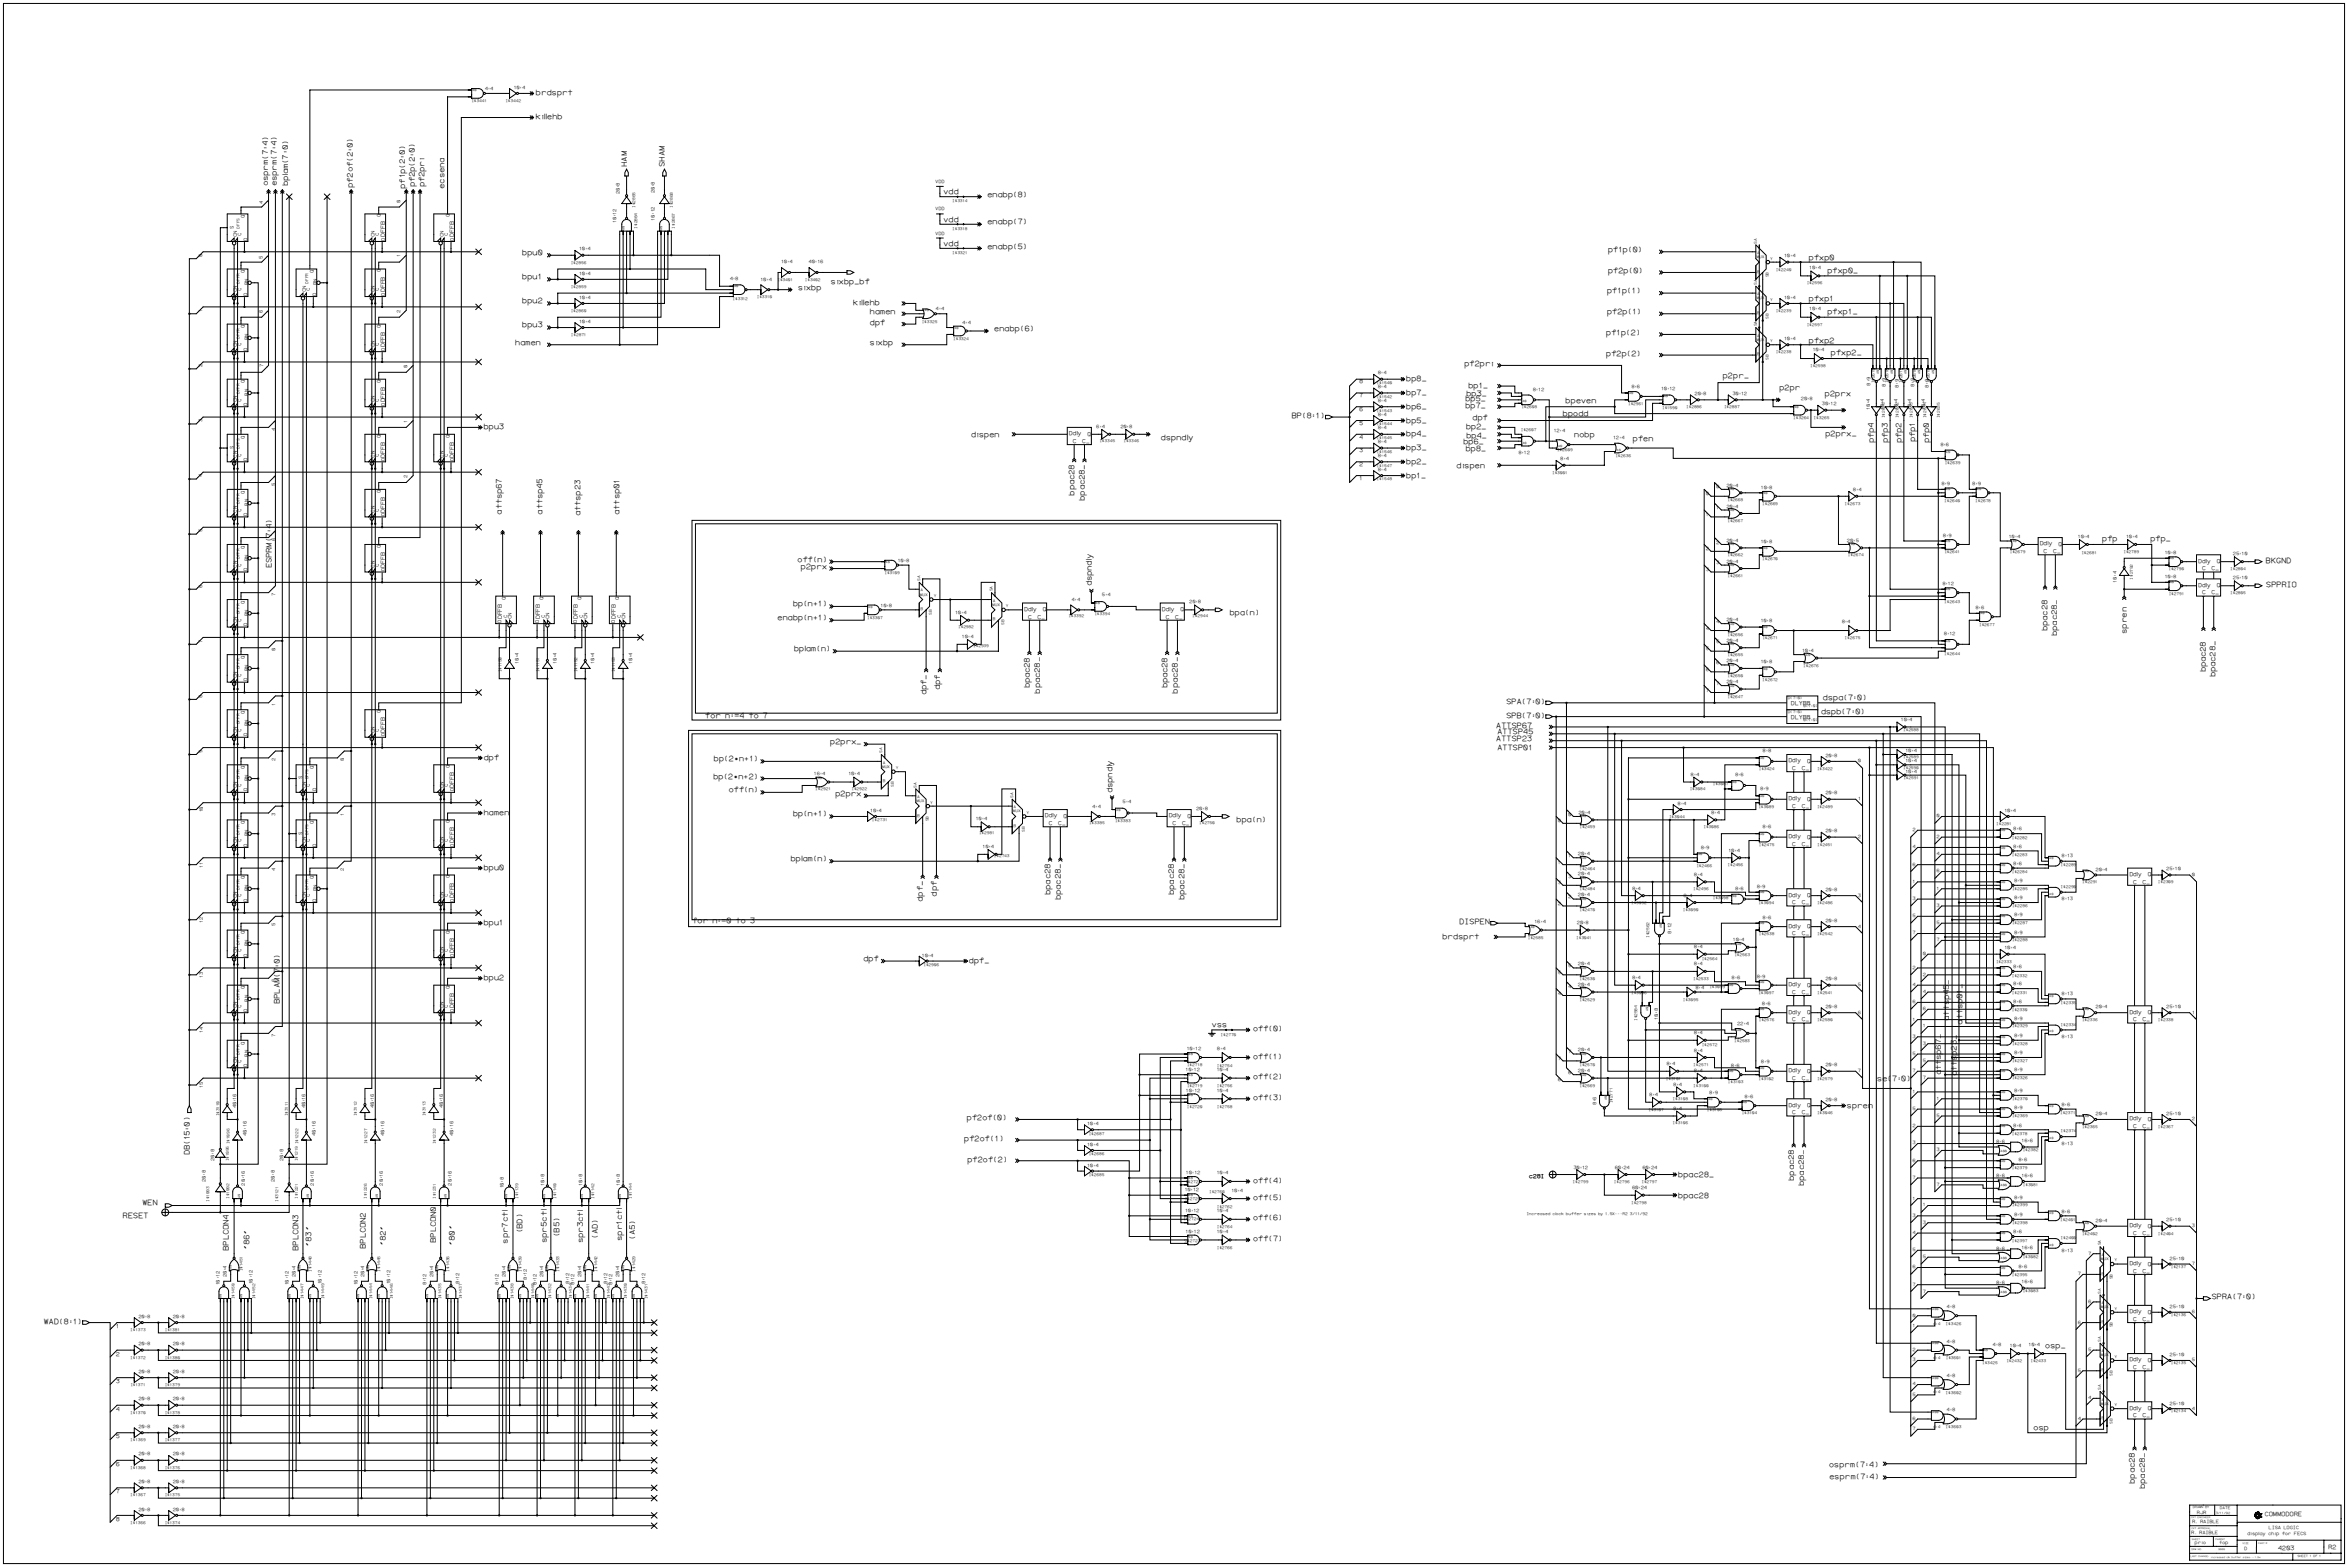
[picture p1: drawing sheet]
<svg xmlns="http://www.w3.org/2000/svg" width="1189mm" height="793mm" viewBox="0 0 1189 793" stroke-linecap="round" stroke-linejoin="round" font-family="sans-serif">
<defs><g id="words">
<g font-size="3.9">
<text x="271" y="48">brdsprt</text>
<text x="271" y="60">killehb</text>
<text x="317" y="84" transform="rotate(-90 317 84)">HAM</text>
<text x="337" y="84" transform="rotate(-90 337 84)">SHAM</text>
<text x="136" y="94" transform="rotate(-90 136 94)">osprm(7:4)</text>
<text x="140" y="94" transform="rotate(-90 140 94)">esprm(7:4)</text>
<text x="146" y="94" transform="rotate(-90 146 94)">bplam(7:0)</text>
<text x="178" y="95" transform="rotate(-90 178 95)">pf2of(2:0)</text>
<text x="205" y="96" transform="rotate(-90 205 96)">pf1p(2:0)</text>
<text x="210" y="95" transform="rotate(-90 210 95)">pf2p(2:0)</text>
<text x="215" y="95" transform="rotate(-90 215 95)">pf2pri</text>
<text x="225" y="96" transform="rotate(-90 225 96)">ecsena</text>
<text x="477" y="98">vdd</text>
<text x="500" y="100">enabp(8)</text>
<text x="477" y="112">vdd</text>
<text x="500" y="114">enabp(7)</text>
<text x="477" y="124">vdd</text>
<text x="500" y="126">enabp(5)</text>
<text x="264" y="129">bpu0</text>
<text x="814" y="128">pf1p(0)</text>
<text x="916" y="132">pfxp0</text>
<text x="264" y="141">bpu1</text>
<text x="421" y="144">sixbp_bf</text>
<text x="814" y="138">pf2p(0)</text>
<text x="925" y="138">pfxp0_</text>
<text x="404" y="147">sixbp</text>
<text x="814" y="148">pf1p(1)</text>
<text x="264" y="154">bpu2</text>
<text x="432" y="154">killehb</text>
<text x="916" y="153">pfxp1</text>
<text x="440" y="159">hamen</text>
<text x="814" y="159">pf2p(1)</text>
<text x="925" y="159">pfxp1_</text>
<text x="264" y="166">bpu3</text>
<text x="440" y="164">dpf</text>
<text x="503" y="168">enabp(6)</text>
<text x="813" y="169">pf1p(2)</text>
<text x="916" y="173">pfxp2</text>
<text x="261" y="175">hamen</text>
<text x="440" y="175">sixbp</text>
<text x="927" y="180">pfxp2_</text>
<text x="741" y="185">pf2pri</text>
<text x="813" y="180">pf2p(2)</text>
<text x="872" y="191">p2pr_</text>
<text x="712" y="193">bp8_</text>
<text x="743" y="196">bp1_</text>
<text x="901" y="197">p2pr</text>
<text x="712" y="200">bp7_</text>
<text x="742" y="203">bp5_</text>
<text x="742" y="200">bp3_</text>
<text x="924" y="201">p2prx</text>
<text x="712" y="207">bp6_</text>
<text x="742" y="206">bp7_</text>
<text x="793" y="204">bpeven</text>
<text x="654" y="212">BP(8:1)</text>
<text x="712" y="214">bp5_</text>
<text x="745" y="213">dpf</text>
<text x="791" y="210">bpodd</text>
<text x="245" y="217">bpu3</text>
<text x="492" y="221">dispen</text>
<text x="712" y="221">bp4_</text>
<text x="742" y="217">bp2_</text>
<text x="742" y="222">bp4_</text>
<text x="797" y="221">nobp</text>
<text x="924" y="221">p2prx_</text>
<text x="588" y="223">dspndly</text>
<text x="712" y="228">bp3_</text>
<text x="741" y="225">bp6_</text>
<text x="827" y="223">pfen</text>
<text x="949" y="224" transform="rotate(-90 949 224)">pfp4</text>
<text x="956" y="224" transform="rotate(-90 956 224)">pfp3</text>
<text x="963" y="224" transform="rotate(-90 963 224)">pfp2</text>
<text x="970" y="224" transform="rotate(-90 970 224)">pfp1</text>
<text x="977" y="224" transform="rotate(-90 977 224)">pfp0</text>
<text x="742" y="228">bp8_</text>
<text x="712" y="235">bp2_</text>
<text x="737" y="237">dispen</text>
<text x="712" y="242">bp1_</text>
<text x="544" y="251" transform="rotate(-90 544 251)">bpac28</text>
<text x="549" y="254" transform="rotate(-90 549 254)">bpac28_</text>
<text x="254" y="261" transform="rotate(-90 254 261)">attsp67</text>
<text x="274" y="261" transform="rotate(-90 274 261)">attsp45</text>
<text x="294" y="261" transform="rotate(-90 294 261)">attsp23</text>
<text x="313" y="261" transform="rotate(-90 313 261)">attsp01</text>
<text x="1064" y="274">pfp</text>
<text x="1089" y="274">pfp_</text>
<text x="137" y="288" transform="rotate(-90 137 288)">ESPRM(7:4)</text>
<text x="404" y="284">off(n)</text>
<text x="405" y="288">p2prx</text>
<text x="1147" y="285">BKGND</text>
<text x="553" y="297" transform="rotate(-90 553 297)">dspndly</text>
<text x="1147" y="297">SPPRIO</text>
<text x="401" y="307">bp(n+1)</text>
<text x="622" y="312">bpa(n)</text>
<text x="394" y="314">enabp(n+1)</text>
<text x="1036" y="320" transform="rotate(-90 1036 320)">bpac28</text>
<text x="1041" y="322" transform="rotate(-90 1041 322)">bpac28_</text>
<text x="1077" y="321" transform="rotate(-90 1077 321)">spren</text>
<text x="402" y="330">bplam(n)</text>
<text x="1117" y="340" transform="rotate(-90 1117 340)">bpac28</text>
<text x="1122" y="343" transform="rotate(-90 1122 343)">bpac28_</text>
<text x="469" y="352" transform="rotate(-90 469 352)">dpf_</text>
<text x="476" y="349" transform="rotate(-90 476 349)">dpf</text>
<text x="521" y="349" transform="rotate(-90 521 349)">bpac28</text>
<text x="526" y="351" transform="rotate(-90 526 351)">bpac28_</text>
<text x="591" y="349" transform="rotate(-90 591 349)">bpac28</text>
<text x="596" y="351" transform="rotate(-90 596 351)">bpac28_</text>
<text x="763" y="356">SPA(7:0)</text>
<text x="923" y="355">dspa(7:0)</text>
<text x="357" y="364">for n:=4 to 7</text>
<text x="763" y="363">SPB(7:0)</text>
<text x="922" y="361">dspb(7:0)</text>
<text x="757" y="369">ATTSP67</text>
<text x="758" y="372">ATTSP45</text>
<text x="420" y="377">p2prx_</text>
<text x="757" y="375">ATTSP23</text>
<text x="758" y="380">ATTSP01</text>
<text x="245" y="385">dpf</text>
<text x="361" y="385">bp(2*n+1)</text>
<text x="361" y="394">bp(2*n+2)</text>
<text x="369" y="401">off(n)</text>
<text x="563" y="402" transform="rotate(-90 563 402)">dspndly</text>
<text x="423" y="403">p2prx</text>
<text x="245" y="413">hamen</text>
<text x="401" y="413">bp(n+1)</text>
<text x="626" y="416">bpa(n)</text>
<text x="400" y="436">bplam(n)</text>
<text x="245" y="440">bpu0</text>
<text x="474" y="454" transform="rotate(-90 474 454)">dpf</text>
<text x="532" y="453" transform="rotate(-90 532 453)">bpac28</text>
<text x="537" y="456" transform="rotate(-90 537 456)">bpac28_</text>
<text x="594" y="453" transform="rotate(-90 594 453)">bpac28</text>
<text x="600" y="456" transform="rotate(-90 600 456)">bpac28_</text>
<text x="467" y="457" transform="rotate(-90 467 457)">dpf_</text>
<text x="350" y="467">for n:=0 to 3</text>
<text x="739" y="468">DISPEN</text>
<text x="245" y="468">bpu1</text>
<text x="730" y="475">brdsprt</text>
<text x="437" y="487">dpf</text>
<text x="490" y="488">dpf_</text>
<text x="245" y="496">bpu2</text>
<text x="142" y="508" transform="rotate(-90 142 508)">BPLAM(7:0)</text>
<text x="613" y="520">vss</text>
<text x="987" y="517" transform="rotate(-90 987 517)">attsp45_</text>
<text x="994" y="519" transform="rotate(-90 994 519)">attsp01_</text>
<text x="634" y="522">off(0)</text>
<text x="634" y="536">off(1)</text>
<text x="983" y="545" transform="rotate(-90 983 545)">attsp67_</text>
<text x="991" y="545" transform="rotate(-90 991 545)">attsp23_</text>
<text x="634" y="546">off(2)</text>
<text x="950" y="547">se(7:0)</text>
<text x="634" y="557">off(3)</text>
<text x="935" y="561">spren</text>
<text x="489" y="567">pf2of(0)</text>
<text x="488" y="577">pf2of(1)</text>
<text x="96" y="585" transform="rotate(-90 96 585)">DB(15:0)</text>
<text x="490" y="588">pf2of(2)</text>
<text x="634" y="599">off(4)</text>
<text x="850" y="596">bpac28_</text>
<text x="908" y="598" transform="rotate(-90 908 598)">bpac28</text>
<text x="913" y="600" transform="rotate(-90 913 600)">bpac28_</text>
<text x="72" y="610">WEN</text>
<text x="634" y="607">off(5)</text>
<text x="850" y="606">bpac28</text>
<text x="62" y="617">RESET</text>
<text x="634" y="618">off(6)</text>
<text x="221" y="629" transform="rotate(-90 221 629)">BPLCON0</text>
<text x="257" y="630" transform="rotate(-90 257 630)">spr7ctl</text>
<text x="264" y="624" transform="rotate(-90 264 624)">(BD)</text>
<text x="277" y="629" transform="rotate(-90 277 629)">spr5ctl</text>
<text x="283" y="626" transform="rotate(-90 283 626)">(B5)</text>
<text x="295" y="629" transform="rotate(-90 295 629)">spr3ctl</text>
<text x="303" y="627" transform="rotate(-90 303 627)">(AD)</text>
<text x="315" y="628" transform="rotate(-90 315 628)">spr1ctl</text>
<text x="321" y="628" transform="rotate(-90 321 628)">(A5)</text>
<text x="634" y="628">off(7)</text>
<text x="116" y="633" transform="rotate(-90 116 633)">BPLCON4</text>
<text x="126" y="633" transform="rotate(-90 126 633)">&quot;86&quot;</text>
<text x="151" y="633" transform="rotate(-90 151 633)">BPLCON3</text>
<text x="158" y="631" transform="rotate(-90 158 631)">&quot;83&quot;</text>
<text x="185" y="632" transform="rotate(-90 185 632)">BPLCON2</text>
<text x="195" y="631" transform="rotate(-90 195 631)">&quot;82&quot;</text>
<text x="230" y="631" transform="rotate(-90 230 631)">&quot;80&quot;</text>
<text x="1120" y="658">SPRA(7:0)</text>
<text x="22" y="670">WAD(8:1)</text>
<text x="1035" y="682">osp_</text>
<text x="1030" y="724">osp</text>
<text x="926" y="743">osprm(7:4)</text>
<text x="926" y="749">esprm(7:4)</text>
<text x="1081" y="751" transform="rotate(-90 1081 751)">bpac28</text>
<text x="1086" y="754" transform="rotate(-90 1086 754)">bpac28_</text>
</g>
<g font-size="3.1">
<text x="1147" y="768">COMMODORE</text>
<text x="1153" y="785">4203</text>
<text x="1179" y="784">R2</text>
</g>
<g font-size="2.9">
<text x="195" y="120" transform="rotate(-90 195 120)">DFFB</text>
<text x="230" y="120" transform="rotate(-90 230 120)">DFFB</text>
<text x="195" y="148" transform="rotate(-90 195 148)">DFFB</text>
<text x="195" y="176" transform="rotate(-90 195 176)">DFFB</text>
<text x="688" y="194">8</text>
<text x="195" y="204" transform="rotate(-90 195 204)">DFFB</text>
<text x="688" y="201">7</text>
<text x="688" y="208">6</text>
<text x="688" y="215">5</text>
<text x="541" y="220">Ddly</text>
<text x="551" y="221">Q</text>
<text x="543" y="224">C</text>
<text x="548" y="224">C_</text>
<text x="688" y="222">4</text>
<text x="195" y="232" transform="rotate(-90 195 232)">DFFB</text>
<text x="230" y="232" transform="rotate(-90 230 232)">DFFB</text>
<text x="688" y="229">3</text>
<text x="688" y="236">2</text>
<text x="688" y="243">1</text>
<text x="195" y="260" transform="rotate(-90 195 260)">DFFB</text>
<text x="1033" y="276">Ddly</text>
<text x="1035" y="280">C</text>
<text x="1039" y="280">C_</text>
<text x="1042" y="276">Q</text>
<text x="195" y="287" transform="rotate(-90 195 287)">DFFB</text>
<text x="1113" y="285">Ddly</text>
<text x="1122" y="285">Q</text>
<text x="1115" y="289">C</text>
<text x="1120" y="289">C_</text>
<text x="1113" y="297">Ddly</text>
<text x="1122" y="297">Q</text>
<text x="1115" y="301">C</text>
<text x="1120" y="301">C_</text>
<text x="519" y="309">Ddly</text>
<text x="528" y="310">Q</text>
<text x="588" y="309">Ddly</text>
<text x="598" y="310">Q</text>
<text x="254" y="314" transform="rotate(-90 254 314)">DFFB</text>
<text x="273" y="314" transform="rotate(-90 273 314)">DFFB</text>
<text x="292" y="314" transform="rotate(-90 292 314)">DFFB</text>
<text x="312" y="314" transform="rotate(-90 312 314)">DFFB</text>
<text x="520" y="313">C</text>
<text x="525" y="313">C_</text>
<text x="590" y="313">C</text>
<text x="595" y="313">C_</text>
<text x="907" y="357">DLYB8</text>
<text x="907" y="364">DLYB8</text>
<text x="195" y="371" transform="rotate(-90 195 371)">DFFB</text>
<text x="906" y="386">Ddly</text>
<text x="907" y="390">C</text>
<text x="912" y="390">C_</text>
<text x="915" y="386">Q</text>
<text x="230" y="399" transform="rotate(-90 230 399)">DFFB</text>
<text x="906" y="405">Ddly</text>
<text x="915" y="405">Q</text>
<text x="529" y="414">Ddly</text>
<text x="592" y="414">Ddly</text>
<text x="907" y="409">C</text>
<text x="912" y="409">C_</text>
<text x="531" y="418">C</text>
<text x="536" y="418">C_</text>
<text x="538" y="414">Q</text>
<text x="594" y="418">C</text>
<text x="598" y="418">C_</text>
<text x="601" y="414">Q</text>
<text x="906" y="424">Ddly</text>
<text x="915" y="425">Q</text>
<text x="230" y="427" transform="rotate(-90 230 427)">DFFB</text>
<text x="907" y="428">C</text>
<text x="912" y="428">C_</text>
<text x="1078" y="444">Ddly</text>
<text x="1087" y="444">Q</text>
<text x="1080" y="447">C</text>
<text x="1085" y="447">C_</text>
<text x="230" y="455" transform="rotate(-90 230 455)">DFFB</text>
<text x="906" y="454">Ddly</text>
<text x="915" y="454">Q</text>
<text x="907" y="458">C</text>
<text x="912" y="458">C_</text>
<text x="906" y="470">Ddly</text>
<text x="907" y="474">C</text>
<text x="912" y="474">C_</text>
<text x="915" y="470">Q</text>
<text x="230" y="483" transform="rotate(-90 230 483)">DFFB</text>
<text x="906" y="499">Ddly</text>
<text x="907" y="503">C</text>
<text x="912" y="503">C_</text>
<text x="915" y="500">Q</text>
<text x="230" y="511" transform="rotate(-90 230 511)">DFFB</text>
<text x="906" y="513">Ddly</text>
<text x="915" y="514">Q</text>
<text x="1078" y="513">Ddly</text>
<text x="1087" y="514">Q</text>
<text x="907" y="517">C</text>
<text x="912" y="517">C_</text>
<text x="1080" y="517">C</text>
<text x="1085" y="517">C_</text>
<text x="906" y="543">Ddly</text>
<text x="915" y="543">Q</text>
<text x="907" y="547">C</text>
<text x="912" y="547">C_</text>
<text x="906" y="560">Ddly</text>
<text x="915" y="561">Q</text>
<text x="907" y="564">C</text>
<text x="912" y="564">C_</text>
<text x="1078" y="567">Ddly</text>
<text x="1087" y="568">Q</text>
<text x="1080" y="571">C</text>
<text x="1085" y="571">C_</text>
<text x="774" y="596">c28I</text>
<text x="1078" y="621">Ddly</text>
<text x="1087" y="622">Q</text>
<text x="1080" y="625">C</text>
<text x="1085" y="625">C_</text>
<text x="1078" y="641">Ddly</text>
<text x="1087" y="641">Q</text>
<text x="1080" y="644">C</text>
<text x="1085" y="644">C_</text>
<text x="1078" y="665">Ddly</text>
<text x="1087" y="665">Q</text>
<text x="1080" y="669">C</text>
<text x="1085" y="669">C_</text>
<text x="59" y="672">1</text>
<text x="59" y="686">2</text>
<text x="1078" y="689">Ddly</text>
<text x="1087" y="690">Q</text>
<text x="1080" y="693">C</text>
<text x="1085" y="693">C_</text>
<text x="59" y="700">3</text>
<text x="1078" y="714">Ddly</text>
<text x="1087" y="714">Q</text>
<text x="59" y="714">4</text>
<text x="1080" y="718">C</text>
<text x="1085" y="718">C_</text>
<text x="59" y="728">5</text>
<text x="59" y="742">6</text>
<text x="59" y="756">7</text>
<text x="59" y="770">8</text>
</g>
<g font-size="2.4">
<text x="124" y="110" transform="rotate(-90 124 110)">Q</text>
<text x="193" y="110" transform="rotate(-90 193 110)">Q</text>
<text x="228" y="110" transform="rotate(-90 228 110)">Q</text>
<text x="118" y="116" transform="rotate(-90 118 116)">S</text>
<text x="122" y="120" transform="rotate(-90 122 120)">C</text>
<text x="192" y="120" transform="rotate(-90 192 120)">C</text>
<text x="227" y="120" transform="rotate(-90 227 120)">C</text>
<text x="120" y="120" transform="rotate(-90 120 120)">CN</text>
<text x="125" y="122" transform="rotate(-90 125 122)">D</text>
<text x="190" y="120" transform="rotate(-90 190 120)">CN</text>
<text x="195" y="122" transform="rotate(-90 195 122)">D</text>
<text x="225" y="120" transform="rotate(-90 225 120)">CN</text>
<text x="230" y="122" transform="rotate(-90 230 122)">D</text>
<text x="193" y="138" transform="rotate(-90 193 138)">Q</text>
<text x="124" y="138" transform="rotate(-90 124 138)">Q</text>
<text x="159" y="138" transform="rotate(-90 159 138)">Q</text>
<text x="120" y="148" transform="rotate(-90 120 148)">CN</text>
<text x="122" y="148" transform="rotate(-90 122 148)">C</text>
<text x="125" y="150" transform="rotate(-90 125 150)">D</text>
<text x="126" y="144" transform="rotate(-90 126 144)">RN</text>
<text x="155" y="148" transform="rotate(-90 155 148)">CN</text>
<text x="157" y="148" transform="rotate(-90 157 148)">C</text>
<text x="160" y="150" transform="rotate(-90 160 150)">D</text>
<text x="160" y="144" transform="rotate(-90 160 144)">RN</text>
<text x="190" y="148" transform="rotate(-90 190 148)">CN</text>
<text x="192" y="148" transform="rotate(-90 192 148)">C</text>
<text x="195" y="150" transform="rotate(-90 195 150)">D</text>
<text x="124" y="166" transform="rotate(-90 124 166)">Q</text>
<text x="193" y="166" transform="rotate(-90 193 166)">Q</text>
<text x="126" y="172" transform="rotate(-90 126 172)">RN</text>
<text x="120" y="176" transform="rotate(-90 120 176)">CN</text>
<text x="122" y="175" transform="rotate(-90 122 175)">C</text>
<text x="125" y="178" transform="rotate(-90 125 178)">D</text>
<text x="190" y="176" transform="rotate(-90 190 176)">CN</text>
<text x="192" y="175" transform="rotate(-90 192 175)">C</text>
<text x="195" y="178" transform="rotate(-90 195 178)">D</text>
<text x="124" y="194" transform="rotate(-90 124 194)">Q</text>
<text x="193" y="194" transform="rotate(-90 193 194)">Q</text>
<text x="120" y="204" transform="rotate(-90 120 204)">CN</text>
<text x="122" y="203" transform="rotate(-90 122 203)">C</text>
<text x="126" y="200" transform="rotate(-90 126 200)">RN</text>
<text x="190" y="204" transform="rotate(-90 190 204)">CN</text>
<text x="192" y="203" transform="rotate(-90 192 203)">C</text>
<text x="125" y="206" transform="rotate(-90 125 206)">D</text>
<text x="195" y="206" transform="rotate(-90 195 206)">D</text>
<text x="193" y="222" transform="rotate(-90 193 222)">Q</text>
<text x="228" y="222" transform="rotate(-90 228 222)">Q</text>
<text x="118" y="227" transform="rotate(-90 118 227)">S</text>
<text x="124" y="222" transform="rotate(-90 124 222)">Q</text>
<text x="120" y="232" transform="rotate(-90 120 232)">CN</text>
<text x="122" y="231" transform="rotate(-90 122 231)">C</text>
<text x="125" y="233" transform="rotate(-90 125 233)">D</text>
<text x="190" y="232" transform="rotate(-90 190 232)">CN</text>
<text x="192" y="231" transform="rotate(-90 192 231)">C</text>
<text x="195" y="233" transform="rotate(-90 195 233)">D</text>
<text x="225" y="232" transform="rotate(-90 225 232)">CN</text>
<text x="227" y="231" transform="rotate(-90 227 231)">C</text>
<text x="230" y="233" transform="rotate(-90 230 233)">D</text>
<text x="124" y="250" transform="rotate(-90 124 250)">Q</text>
<text x="193" y="250" transform="rotate(-90 193 250)">Q</text>
<text x="126" y="256" transform="rotate(-90 126 256)">RN</text>
<text x="120" y="260" transform="rotate(-90 120 260)">CN</text>
<text x="122" y="259" transform="rotate(-90 122 259)">C</text>
<text x="125" y="261" transform="rotate(-90 125 261)">D</text>
<text x="190" y="260" transform="rotate(-90 190 260)">CN</text>
<text x="192" y="259" transform="rotate(-90 192 259)">C</text>
<text x="195" y="261" transform="rotate(-90 195 261)">D</text>
<text x="124" y="278" transform="rotate(-90 124 278)">Q</text>
<text x="193" y="277" transform="rotate(-90 193 277)">Q</text>
<text x="120" y="287" transform="rotate(-90 120 287)">CN</text>
<text x="122" y="287" transform="rotate(-90 122 287)">C</text>
<text x="126" y="284" transform="rotate(-90 126 284)">RN</text>
<text x="190" y="287" transform="rotate(-90 190 287)">CN</text>
<text x="192" y="287" transform="rotate(-90 192 287)">C</text>
<text x="125" y="289" transform="rotate(-90 125 289)">D</text>
<text x="195" y="289" transform="rotate(-90 195 289)">D</text>
<text x="124" y="306" transform="rotate(-90 124 306)">Q</text>
<text x="256" y="304" transform="rotate(-90 256 304)">Q</text>
<text x="275" y="304" transform="rotate(-90 275 304)">Q</text>
<text x="294" y="304" transform="rotate(-90 294 304)">Q</text>
<text x="313" y="304" transform="rotate(-90 313 304)">Q</text>
<text x="126" y="312" transform="rotate(-90 126 312)">RN</text>
<text x="120" y="315" transform="rotate(-90 120 315)">CN</text>
<text x="122" y="315" transform="rotate(-90 122 315)">C</text>
<text x="125" y="317" transform="rotate(-90 125 317)">D</text>
<text x="254" y="315" transform="rotate(-90 254 315)">D</text>
<text x="257" y="313" transform="rotate(-90 257 313)">C</text>
<text x="259" y="314" transform="rotate(-90 259 314)">CN</text>
<text x="273" y="315" transform="rotate(-90 273 315)">D</text>
<text x="276" y="313" transform="rotate(-90 276 313)">C</text>
<text x="278" y="314" transform="rotate(-90 278 314)">CN</text>
<text x="292" y="315" transform="rotate(-90 292 315)">D</text>
<text x="295" y="313" transform="rotate(-90 295 313)">C</text>
<text x="297" y="314" transform="rotate(-90 297 314)">CN</text>
<text x="311" y="315" transform="rotate(-90 311 315)">D</text>
<text x="314" y="313" transform="rotate(-90 314 313)">C</text>
<text x="316" y="314" transform="rotate(-90 316 314)">CN</text>
<text x="124" y="334" transform="rotate(-90 124 334)">Q</text>
<text x="126" y="340" transform="rotate(-90 126 340)">RN</text>
<text x="120" y="343" transform="rotate(-90 120 343)">CN</text>
<text x="122" y="343" transform="rotate(-90 122 343)">C</text>
<text x="125" y="345" transform="rotate(-90 125 345)">D</text>
<text x="124" y="362" transform="rotate(-90 124 362)">Q</text>
<text x="193" y="361" transform="rotate(-90 193 361)">Q</text>
<text x="120" y="371" transform="rotate(-90 120 371)">CN</text>
<text x="122" y="371" transform="rotate(-90 122 371)">C</text>
<text x="126" y="368" transform="rotate(-90 126 368)">RN</text>
<text x="190" y="371" transform="rotate(-90 190 371)">CN</text>
<text x="192" y="371" transform="rotate(-90 192 371)">C</text>
<text x="125" y="373" transform="rotate(-90 125 373)">D</text>
<text x="195" y="373" transform="rotate(-90 195 373)">D</text>
<text x="124" y="389" transform="rotate(-90 124 389)">Q</text>
<text x="159" y="389" transform="rotate(-90 159 389)">Q</text>
<text x="228" y="389" transform="rotate(-90 228 389)">Q</text>
<text x="126" y="396" transform="rotate(-90 126 396)">RN</text>
<text x="153" y="395" transform="rotate(-90 153 395)">S</text>
<text x="120" y="399" transform="rotate(-90 120 399)">CN</text>
<text x="122" y="399" transform="rotate(-90 122 399)">C</text>
<text x="125" y="401" transform="rotate(-90 125 401)">D</text>
<text x="155" y="399" transform="rotate(-90 155 399)">CN</text>
<text x="157" y="399" transform="rotate(-90 157 399)">C</text>
<text x="160" y="401" transform="rotate(-90 160 401)">D</text>
<text x="225" y="399" transform="rotate(-90 225 399)">CN</text>
<text x="227" y="399" transform="rotate(-90 227 399)">C</text>
<text x="230" y="401" transform="rotate(-90 230 401)">D</text>
<text x="124" y="417" transform="rotate(-90 124 417)">Q</text>
<text x="159" y="417" transform="rotate(-90 159 417)">Q</text>
<text x="228" y="417" transform="rotate(-90 228 417)">Q</text>
<text x="126" y="423" transform="rotate(-90 126 423)">RN</text>
<text x="153" y="423" transform="rotate(-90 153 423)">S</text>
<text x="120" y="427" transform="rotate(-90 120 427)">CN</text>
<text x="122" y="426" transform="rotate(-90 122 426)">C</text>
<text x="125" y="429" transform="rotate(-90 125 429)">D</text>
<text x="155" y="427" transform="rotate(-90 155 427)">CN</text>
<text x="157" y="426" transform="rotate(-90 157 426)">C</text>
<text x="160" y="429" transform="rotate(-90 160 429)">D</text>
<text x="225" y="427" transform="rotate(-90 225 427)">CN</text>
<text x="227" y="426" transform="rotate(-90 227 426)">C</text>
<text x="230" y="429" transform="rotate(-90 230 429)">D</text>
<text x="124" y="445" transform="rotate(-90 124 445)">Q</text>
<text x="159" y="445" transform="rotate(-90 159 445)">Q</text>
<text x="228" y="445" transform="rotate(-90 228 445)">Q</text>
<text x="120" y="455" transform="rotate(-90 120 455)">CN</text>
<text x="122" y="454" transform="rotate(-90 122 454)">C</text>
<text x="126" y="451" transform="rotate(-90 126 451)">RN</text>
<text x="155" y="455" transform="rotate(-90 155 455)">CN</text>
<text x="157" y="454" transform="rotate(-90 157 454)">C</text>
<text x="160" y="451" transform="rotate(-90 160 451)">RN</text>
<text x="225" y="455" transform="rotate(-90 225 455)">CN</text>
<text x="227" y="454" transform="rotate(-90 227 454)">C</text>
<text x="125" y="457" transform="rotate(-90 125 457)">D</text>
<text x="160" y="457" transform="rotate(-90 160 457)">D</text>
<text x="230" y="457" transform="rotate(-90 230 457)">D</text>
<text x="124" y="473" transform="rotate(-90 124 473)">Q</text>
<text x="228" y="473" transform="rotate(-90 228 473)">Q</text>
<text x="126" y="479" transform="rotate(-90 126 479)">RN</text>
<text x="120" y="483" transform="rotate(-90 120 483)">CN</text>
<text x="122" y="482" transform="rotate(-90 122 482)">C</text>
<text x="125" y="484" transform="rotate(-90 125 484)">D</text>
<text x="225" y="483" transform="rotate(-90 225 483)">CN</text>
<text x="227" y="482" transform="rotate(-90 227 482)">C</text>
<text x="230" y="484" transform="rotate(-90 230 484)">D</text>
<text x="124" y="501" transform="rotate(-90 124 501)">Q</text>
<text x="228" y="501" transform="rotate(-90 228 501)">Q</text>
<text x="126" y="507" transform="rotate(-90 126 507)">RN</text>
<text x="120" y="511" transform="rotate(-90 120 511)">CN</text>
<text x="122" y="510" transform="rotate(-90 122 510)">C</text>
<text x="125" y="512" transform="rotate(-90 125 512)">D</text>
<text x="225" y="511" transform="rotate(-90 225 511)">CN</text>
<text x="227" y="510" transform="rotate(-90 227 510)">C</text>
<text x="230" y="512" transform="rotate(-90 230 512)">D</text>
<text x="124" y="529" transform="rotate(-90 124 529)">Q</text>
<text x="120" y="538" transform="rotate(-90 120 538)">CN</text>
<text x="122" y="538" transform="rotate(-90 122 538)">C</text>
<text x="126" y="535" transform="rotate(-90 126 535)">RN</text>
<text x="125" y="540" transform="rotate(-90 125 540)">D</text>
</g>
<g font-size="2.3">
<text x="245" y="46">4:4</text>
<text x="260" y="45">10:4</text>
<text x="474" y="93">VDD</text>
<text x="314" y="98" transform="rotate(-90 314 98)">20:8</text>
<text x="331" y="98" transform="rotate(-90 331 98)">20:8</text>
<text x="133" y="103" transform="rotate(-90 133 103)">4</text>
<text x="203" y="103" transform="rotate(-90 203 103)">0</text>
<text x="474" y="107">VDD</text>
<text x="312" y="113" transform="rotate(-90 312 113)">10:12</text>
<text x="331" y="112" transform="rotate(-90 331 112)">10:12</text>
<text x="474" y="119">VDD</text>
<text x="102" y="130" transform="rotate(-90 102 130)">0</text>
<text x="133" y="131" transform="rotate(-90 133 131)">5</text>
<text x="203" y="130" transform="rotate(-90 203 130)">1</text>
<text x="293" y="127">10:4</text>
<text x="903" y="130">10:4</text>
<text x="396" y="133">10:4</text>
<text x="409" y="133">40:16</text>
<text x="916" y="136">10:4</text>
<text x="293" y="139">10:4</text>
<text x="369" y="142">4:8</text>
<text x="385" y="142">10:4</text>
<text x="293" y="151">10:4</text>
<text x="903" y="151">10:4</text>
<text x="102" y="158" transform="rotate(-90 102 158)">1</text>
<text x="133" y="158" transform="rotate(-90 133 158)">6</text>
<text x="203" y="158" transform="rotate(-90 203 158)">2</text>
<text x="474" y="157">4:4</text>
<text x="916" y="157">10:4</text>
<text x="293" y="163">10:4</text>
<text x="487" y="164">4:4</text>
<text x="903" y="172">10:4</text>
<text x="918" y="178">10:4</text>
<text x="102" y="186" transform="rotate(-90 102 186)">2</text>
<text x="133" y="186" transform="rotate(-90 133 186)">7</text>
<text x="206" y="186" transform="rotate(-90 206 186)">0</text>
<text x="698" y="190">8:4</text>
<text x="698" y="197">8:4</text>
<text x="826" y="196">8:6</text>
<text x="841" y="198">10:12</text>
<text x="947" y="195" transform="rotate(-90 947 195)">8:9</text>
<text x="955" y="196" transform="rotate(-90 955 196)">8:9</text>
<text x="961" y="196" transform="rotate(-90 961 196)">8:9</text>
<text x="969" y="196" transform="rotate(-90 969 196)">8:9</text>
<text x="977" y="196" transform="rotate(-90 977 196)">8:9</text>
<text x="698" y="203">8:4</text>
<text x="776" y="198">8:12</text>
<text x="858" y="200">20:8</text>
<text x="877" y="200">30:12</text>
<text x="912" y="203">20:8</text>
<text x="923" y="205">30:12</text>
<text x="947" y="208" transform="rotate(-90 947 208)">10:4</text>
<text x="954" y="208" transform="rotate(-90 954 208)">10:4</text>
<text x="961" y="208" transform="rotate(-90 961 208)">10:4</text>
<text x="968" y="208" transform="rotate(-90 968 208)">10:4</text>
<text x="975" y="208" transform="rotate(-90 975 208)">10:4</text>
<text x="102" y="214" transform="rotate(-90 102 214)">3</text>
<text x="206" y="214" transform="rotate(-90 206 214)">1</text>
<text x="698" y="210">8:4</text>
<text x="139" y="218" transform="rotate(-90 139 218)">4</text>
<text x="555" y="217">6:4</text>
<text x="567" y="217">20:8</text>
<text x="698" y="217">8:4</text>
<text x="787" y="219">12:4</text>
<text x="698" y="224">8:4</text>
<text x="817" y="222">12:4</text>
<text x="982" y="226">8:6</text>
<text x="698" y="231">8:4</text>
<text x="769" y="230">8:12</text>
<text x="790" y="233">8:4</text>
<text x="698" y="238">8:4</text>
<text x="102" y="242" transform="rotate(-90 102 242)">4</text>
<text x="139" y="246" transform="rotate(-90 139 246)">5</text>
<text x="206" y="242" transform="rotate(-90 206 242)">2</text>
<text x="983" y="246">8:9</text>
<text x="999" y="246">8:9</text>
<text x="864" y="251">0</text>
<text x="869" y="247">0</text>
<text x="874" y="246">20:4</text>
<text x="892" y="248">10:8</text>
<text x="938" y="249">8:4</text>
<text x="869" y="258">1</text>
<text x="874" y="257">20:4</text>
<text x="864" y="261">1</text>
<text x="102" y="270" transform="rotate(-90 102 270)">5</text>
<text x="139" y="274" transform="rotate(-90 139 274)">6</text>
<text x="869" y="275">2</text>
<text x="874" y="274">20:4</text>
<text x="891" y="275">10:8</text>
<text x="935" y="274">20:5</text>
<text x="984" y="272">8:9</text>
<text x="1017" y="273">10:4</text>
<text x="1052" y="272">10:4</text>
<text x="1077" y="272">10:4</text>
<text x="864" y="279">2</text>
<text x="1096" y="281">10:8</text>
<text x="1131" y="281">25:10</text>
<text x="455" y="284">10:8</text>
<text x="869" y="286">3</text>
<text x="874" y="285">20:4</text>
<text x="864" y="289">3</text>
<text x="1096" y="293">10:8</text>
<text x="1131" y="293">25:10</text>
<text x="102" y="297" transform="rotate(-90 102 297)">6</text>
<text x="983" y="296">8:12</text>
<text x="1072" y="295" transform="rotate(-90 1072 295)">10:4</text>
<text x="139" y="302" transform="rotate(-90 139 302)">7</text>
<text x="543" y="304">4:4</text>
<text x="558" y="302">5:4</text>
<text x="602" y="305">20:8</text>
<text x="446" y="307">10:8</text>
<text x="484" y="311">10:4</text>
<text x="1000" y="308">8:6</text>
<text x="869" y="315">4</text>
<text x="874" y="314">20:4</text>
<text x="891" y="315">10:8</text>
<text x="932" y="315">8:4</text>
<text x="487" y="323">10:4</text>
<text x="864" y="319">4</text>
<text x="984" y="322">8:12</text>
<text x="102" y="325" transform="rotate(-90 102 325)">7</text>
<text x="139" y="330" transform="rotate(-90 139 330)">0</text>
<text x="864" y="329">5</text>
<text x="869" y="326">5</text>
<text x="874" y="325">20:4</text>
<text x="874" y="335">20:4</text>
<text x="891" y="336">10:8</text>
<text x="913" y="330">10:4</text>
<text x="263" y="336" transform="rotate(-90 263 336)">10:4</text>
<text x="282" y="336" transform="rotate(-90 282 336)">10:4</text>
<text x="301" y="336" transform="rotate(-90 301 336)">10:4</text>
<text x="320" y="336" transform="rotate(-90 320 336)">10:4</text>
<text x="864" y="340">6</text>
<text x="869" y="336">6</text>
<text x="869" y="347">7</text>
<text x="874" y="346">20:4</text>
<text x="102" y="353" transform="rotate(-90 102 353)">8</text>
<text x="864" y="350">7</text>
<text x="139" y="357" transform="rotate(-90 139 357)">1</text>
<text x="962" y="365">10:4</text>
<text x="102" y="381" transform="rotate(-90 102 381)">9</text>
<text x="892" y="381">8:8</text>
<text x="924" y="383">20:8</text>
<text x="965" y="381">10:4</text>
<text x="139" y="385" transform="rotate(-90 139 385)">2</text>
<text x="174" y="385" transform="rotate(-90 174 385)">0</text>
<text x="941" y="386">0</text>
<text x="965" y="386">10:4</text>
<text x="412" y="392">16:4</text>
<text x="430" y="393">10:4</text>
<text x="856" y="393">8:4</text>
<text x="879" y="393">8:6</text>
<text x="965" y="391">10:4</text>
<text x="891" y="400">8:9</text>
<text x="568" y="406">5:4</text>
<text x="849" y="408">8:4</text>
<text x="924" y="402">20:8</text>
<text x="941" y="405">1</text>
<text x="103" y="411" transform="rotate(-90 103 411)">10</text>
<text x="139" y="413" transform="rotate(-90 139 413)">3</text>
<text x="174" y="413" transform="rotate(-90 174 413)">1</text>
<text x="441" y="411">10:4</text>
<text x="553" y="409">4:4</text>
<text x="606" y="410">20:8</text>
<text x="794" y="413">0</text>
<text x="799" y="412">20:4</text>
<text x="866" y="412">8:4</text>
<text x="981" y="414">0</text>
<text x="1015" y="411">10:4</text>
<text x="494" y="415">10:4</text>
<text x="789" y="416">0</text>
<text x="892" y="419">8:6</text>
<text x="924" y="421">20:8</text>
<text x="941" y="424">2</text>
<text x="968" y="421">2</text>
<text x="981" y="424">2</text>
<text x="1019" y="420">8:6</text>
<text x="498" y="429">10:4</text>
<text x="861" y="430">8:9</text>
<text x="875" y="431">10:4</text>
<text x="968" y="430">4</text>
<text x="1019" y="429">8:6</text>
<text x="789" y="437">1</text>
<text x="794" y="434">1</text>
<text x="799" y="433">20:4</text>
<text x="981" y="433">4</text>
<text x="1019" y="438">8:6</text>
<text x="1044" y="434">8:13</text>
<text x="103" y="439" transform="rotate(-90 103 439)">11</text>
<text x="139" y="441" transform="rotate(-90 139 441)">4</text>
<text x="174" y="441" transform="rotate(-90 174 441)">2</text>
<text x="799" y="443">20:4</text>
<text x="858" y="444">8:4</text>
<text x="968" y="438">6</text>
<text x="981" y="442">6</text>
<text x="1061" y="441">20:4</text>
<text x="1097" y="441">25:10</text>
<text x="1110" y="443">0</text>
<text x="789" y="448">3</text>
<text x="794" y="444">3</text>
<text x="889" y="450">8:9</text>
<text x="968" y="447">1</text>
<text x="1020" y="447">8:9</text>
<text x="794" y="455">2</text>
<text x="799" y="454">20:4</text>
<text x="826" y="450">8:4</text>
<text x="852" y="454">8:4</text>
<text x="879" y="451">8:6</text>
<text x="924" y="451">20:8</text>
<text x="941" y="454">3</text>
<text x="968" y="456">3</text>
<text x="981" y="450">1</text>
<text x="1020" y="455">8:9</text>
<text x="1044" y="456">8:13</text>
<text x="789" y="458">2</text>
<text x="981" y="459">3</text>
<text x="103" y="467" transform="rotate(-90 103 467)">12</text>
<text x="777" y="467">16:4</text>
<text x="798" y="468">20:8</text>
<text x="892" y="465">8:6</text>
<text x="924" y="467">20:8</text>
<text x="968" y="464">5</text>
<text x="981" y="468">5</text>
<text x="1020" y="464">8:9</text>
<text x="139" y="469" transform="rotate(-90 139 469)">5</text>
<text x="846" y="473" transform="rotate(-90 846 473)">8:12</text>
<text x="941" y="470">4</text>
<text x="968" y="473">7</text>
<text x="1020" y="473">8:9</text>
<text x="877" y="476">10:4</text>
<text x="981" y="477">7</text>
<text x="467" y="484">10:4</text>
<text x="858" y="480">8:4</text>
<text x="974" y="484">0</text>
<text x="1015" y="481">10:4</text>
<text x="794" y="490">5</text>
<text x="799" y="489">20:4</text>
<text x="858" y="489">8:4</text>
<text x="968" y="491">2</text>
<text x="1019" y="490">8:6</text>
<text x="103" y="495" transform="rotate(-90 103 495)">13</text>
<text x="139" y="497" transform="rotate(-90 139 497)">6</text>
<text x="789" y="493">5</text>
<text x="826" y="496">8:4</text>
<text x="877" y="496">8:6</text>
<text x="889" y="495">8:9</text>
<text x="924" y="496">20:8</text>
<text x="974" y="494">2</text>
<text x="789" y="504">4</text>
<text x="794" y="500">4</text>
<text x="799" y="499">20:4</text>
<text x="858" y="501">8:4</text>
<text x="941" y="499">5</text>
<text x="968" y="499">4</text>
<text x="974" y="503">4</text>
<text x="1019" y="499">8:6</text>
<text x="1044" y="504">8:13</text>
<text x="892" y="509">8:6</text>
<text x="968" y="508">6</text>
<text x="1019" y="508">8:6</text>
<text x="924" y="510">20:8</text>
<text x="941" y="513">6</text>
<text x="974" y="511">6</text>
<text x="1061" y="511">20:4</text>
<text x="1097" y="510">25:10</text>
<text x="1110" y="513">1</text>
<text x="839" y="516" transform="rotate(-90 839 516)">10:8</text>
<text x="880" y="519">22:4</text>
<text x="968" y="517">1</text>
<text x="974" y="520">1</text>
<text x="1020" y="516">8:9</text>
<text x="103" y="523" transform="rotate(-90 103 523)">14</text>
<text x="139" y="525" transform="rotate(-90 139 525)">7</text>
<text x="858" y="524">8:4</text>
<text x="968" y="525">3</text>
<text x="1020" y="525">8:9</text>
<text x="1044" y="526">8:13</text>
<text x="601" y="532">10:12</text>
<text x="616" y="532">8:4</text>
<text x="794" y="533">7</text>
<text x="799" y="532">20:4</text>
<text x="858" y="532">8:4</text>
<text x="974" y="529">3</text>
<text x="1020" y="534">8:9</text>
<text x="789" y="537">7</text>
<text x="844" y="539">8:4</text>
<text x="892" y="538">8:9</text>
<text x="924" y="540">20:8</text>
<text x="968" y="534">5</text>
<text x="974" y="538">5</text>
<text x="600" y="542">10:12</text>
<text x="616" y="542">10:4</text>
<text x="794" y="544">6</text>
<text x="799" y="543">20:4</text>
<text x="858" y="543">8:4</text>
<text x="876" y="540">8:6</text>
<text x="941" y="543">7</text>
<text x="968" y="543">7</text>
<text x="1020" y="542">8:9</text>
<text x="103" y="551" transform="rotate(-90 103 551)">15</text>
<text x="789" y="547">6</text>
<text x="847" y="550">8:4</text>
<text x="974" y="546">7</text>
<text x="601" y="553">10:12</text>
<text x="616" y="553">10:4</text>
<text x="835" y="555">8:4</text>
<text x="865" y="554">8:9</text>
<text x="883" y="556">8:6</text>
<text x="924" y="557">20:8</text>
<text x="968" y="553">1</text>
<text x="981" y="557">1</text>
<text x="1020" y="553">8:9</text>
<text x="120" y="561" transform="rotate(-90 120 561)">40:16</text>
<text x="154" y="561" transform="rotate(-90 154 561)">40:16</text>
<text x="189" y="561" transform="rotate(-90 189 561)">40:16</text>
<text x="224" y="561" transform="rotate(-90 224 561)">40:16</text>
<text x="808" y="560" transform="rotate(-90 808 560)">8:6</text>
<text x="847" y="562">8:4</text>
<text x="968" y="562">5</text>
<text x="1020" y="562">8:9</text>
<text x="1044" y="560">8:6</text>
<text x="550" y="570">10:4</text>
<text x="981" y="566">5</text>
<text x="1061" y="565">20:4</text>
<text x="1097" y="564">25:10</text>
<text x="1110" y="567">2</text>
<text x="125" y="575" transform="rotate(-90 125 575)">40:16</text>
<text x="160" y="575" transform="rotate(-90 160 575)">40:16</text>
<text x="195" y="575" transform="rotate(-90 195 575)">40:16</text>
<text x="229" y="575" transform="rotate(-90 229 575)">40:16</text>
<text x="968" y="571">2</text>
<text x="1019" y="570">8:6</text>
<text x="550" y="580">10:4</text>
<text x="968" y="579">3</text>
<text x="1011" y="579">8:6</text>
<text x="1024" y="578">16:6</text>
<text x="1044" y="580">8:13</text>
<text x="108" y="588" transform="rotate(-90 108 588)">20:8</text>
<text x="143" y="588" transform="rotate(-90 143 588)">20:8</text>
<text x="981" y="583">3</text>
<text x="1022" y="588">8:6</text>
<text x="550" y="591">10:4</text>
<text x="797" y="592">30:12</text>
<text x="818" y="592">60:24</text>
<text x="832" y="592">60:24</text>
<text x="968" y="588">6</text>
<text x="104" y="599" transform="rotate(-90 104 599)">20:8</text>
<text x="139" y="599" transform="rotate(-90 139 599)">20:8</text>
<text x="601" y="595">10:12</text>
<text x="616" y="595">10:4</text>
<text x="968" y="597">7</text>
<text x="1011" y="596">8:6</text>
<text x="1024" y="596">16:6</text>
<text x="124" y="600" transform="rotate(-90 124 600)">20:16</text>
<text x="159" y="600" transform="rotate(-90 159 600)">20:16</text>
<text x="194" y="600" transform="rotate(-90 194 600)">20:16</text>
<text x="229" y="600" transform="rotate(-90 229 600)">20:16</text>
<text x="255" y="602" transform="rotate(-90 255 602)">10:8</text>
<text x="276" y="600" transform="rotate(-90 276 600)">10:8</text>
<text x="295" y="600" transform="rotate(-90 295 600)">10:8</text>
<text x="314" y="600" transform="rotate(-90 314 600)">10:8</text>
<text x="600" y="603">10:12</text>
<text x="624" y="604">10:4</text>
<text x="826" y="602">60:24</text>
<text x="981" y="600">7</text>
<text x="968" y="607">1</text>
<text x="974" y="611">1</text>
<text x="1020" y="607">8:9</text>
<text x="600" y="614">10:12</text>
<text x="616" y="614">10:4</text>
<text x="968" y="616">3</text>
<text x="1020" y="616">8:9</text>
<text x="1044" y="614">8:6</text>
<text x="974" y="620">3</text>
<text x="1061" y="619">20:4</text>
<text x="1097" y="618">25:10</text>
<text x="1110" y="621">3</text>
<text x="600" y="624">10:12</text>
<text x="616" y="624">10:4</text>
<text x="968" y="625">4</text>
<text x="1019" y="624">8:6</text>
<text x="968" y="634">5</text>
<text x="1011" y="633">8:6</text>
<text x="1024" y="632">16:6</text>
<text x="1044" y="634">8:13</text>
<text x="1057" y="635">7</text>
<text x="974" y="637">5</text>
<text x="1022" y="642">8:6</text>
<text x="1099" y="638">25:10</text>
<text x="1110" y="640">7</text>
<text x="115" y="647" transform="rotate(-90 115 647)">20:4</text>
<text x="150" y="647" transform="rotate(-90 150 647)">20:4</text>
<text x="184" y="647" transform="rotate(-90 184 647)">20:4</text>
<text x="219" y="647" transform="rotate(-90 219 647)">20:4</text>
<text x="256" y="647" transform="rotate(-90 256 647)">20:4</text>
<text x="275" y="647" transform="rotate(-90 275 647)">20:4</text>
<text x="294" y="647" transform="rotate(-90 294 647)">20:4</text>
<text x="313" y="647" transform="rotate(-90 313 647)">20:4</text>
<text x="968" y="642">6</text>
<text x="1052" y="646">7</text>
<text x="111" y="651" transform="rotate(-90 111 651)">10:12</text>
<text x="128" y="650" transform="rotate(-90 128 650)">10:12</text>
<text x="146" y="651" transform="rotate(-90 146 651)">10:12</text>
<text x="163" y="650" transform="rotate(-90 163 650)">10:12</text>
<text x="181" y="651" transform="rotate(-90 181 651)">10:12</text>
<text x="198" y="650" transform="rotate(-90 198 650)">10:12</text>
<text x="216" y="651" transform="rotate(-90 216 651)">8:12</text>
<text x="232" y="650" transform="rotate(-90 232 650)">8:12</text>
<text x="252" y="651" transform="rotate(-90 252 651)">8:12</text>
<text x="267" y="648" transform="rotate(-90 267 648)">8:12</text>
<text x="272" y="651" transform="rotate(-90 272 651)">8:12</text>
<text x="288" y="650" transform="rotate(-90 288 650)">8:12</text>
<text x="291" y="651" transform="rotate(-90 291 651)">8:12</text>
<text x="307" y="650" transform="rotate(-90 307 650)">8:12</text>
<text x="310" y="651" transform="rotate(-90 310 651)">8:12</text>
<text x="327" y="650" transform="rotate(-90 327 650)">8:12</text>
<text x="968" y="651">7</text>
<text x="1011" y="650">8:6</text>
<text x="1024" y="650">16:6</text>
<text x="974" y="654">7</text>
<text x="1057" y="660">6</text>
<text x="986" y="662">4:8</text>
<text x="1099" y="662">25:10</text>
<text x="1110" y="665">6</text>
<text x="70" y="667">20:8</text>
<text x="88" y="667">20:8</text>
<text x="968" y="667">0</text>
<text x="968" y="672">1</text>
<text x="1052" y="670">6</text>
<text x="70" y="681">20:8</text>
<text x="88" y="681">20:8</text>
<text x="986" y="680">4:8</text>
<text x="1009" y="682">4:8</text>
<text x="1018" y="682">10:4</text>
<text x="1027" y="682">10:4</text>
<text x="968" y="684">2</text>
<text x="968" y="689">3</text>
<text x="1057" y="684">5</text>
<text x="1099" y="687">25:10</text>
<text x="1110" y="689">5</text>
<text x="70" y="695">20:8</text>
<text x="88" y="695">20:8</text>
<text x="1052" y="695">5</text>
<text x="968" y="701">4</text>
<text x="986" y="697">4:8</text>
<text x="968" y="707">5</text>
<text x="70" y="709">20:8</text>
<text x="88" y="709">20:8</text>
<text x="1057" y="708">4</text>
<text x="1099" y="711">25:10</text>
<text x="1110" y="714">4</text>
<text x="968" y="719">6</text>
<text x="986" y="715">4:8</text>
<text x="1052" y="719">4</text>
<text x="70" y="723">20:8</text>
<text x="88" y="723">20:8</text>
<text x="968" y="724">7</text>
<text x="70" y="737">20:8</text>
<text x="88" y="737">20:8</text>
<text x="70" y="751">20:8</text>
<text x="88" y="751">20:8</text>
<text x="70" y="765">20:8</text>
<text x="88" y="765">20:8</text>
<text x="1112" y="766">RJR</text>
<text x="1110" y="771">R. RAIBLE</text>
<text x="1109" y="777">R. RAIBLE</text>
<text x="1138" y="777">display chip for FECS</text>
<text x="1149" y="774">LISA LOGIC</text>
<text x="1111" y="782">prio</text>
<text x="1124" y="782">top</text>
<text x="1136" y="785">D</text>
</g>
<g font-size="1.9">
<text x="239" y="52">I$3441</text>
<text x="256" y="52">I$3442</text>
<text x="322" y="105" transform="rotate(-90 322 105)">I$2865</text>
<text x="341" y="105" transform="rotate(-90 341 105)">I$2868</text>
<text x="482" y="102">I$3314</text>
<text x="121" y="116" transform="rotate(-90 121 116)">DFFS</text>
<text x="323" y="116" transform="rotate(-90 323 116)">I$2864</text>
<text x="342" y="116" transform="rotate(-90 342 116)">I$2867</text>
<text x="482" y="116">I$3318</text>
<text x="889" y="123" transform="rotate(-90 889 123)">SA</text>
<text x="482" y="129">I$3321</text>
<text x="889" y="131">MUX</text>
<text x="890" y="129">A</text>
<text x="896" y="131">Y</text>
<text x="289" y="134">I$2856</text>
<text x="899" y="137">I$2240</text>
<text x="121" y="144" transform="rotate(-90 121 144)">DFFR</text>
<text x="156" y="144" transform="rotate(-90 156 144)">DFFR</text>
<text x="394" y="142">I$3401</text>
<text x="408" y="142">I$3402</text>
<text x="890" y="138">B</text>
<text x="895" y="140" transform="rotate(-90 895 140)">SB</text>
<text x="915" y="144">I$2596</text>
<text x="289" y="146">I$2859</text>
<text x="889" y="144" transform="rotate(-90 889 144)">SA</text>
<text x="890" y="150">A</text>
<text x="371" y="152">I$3312</text>
<text x="383" y="151">I$3310</text>
<text x="889" y="152">MUX</text>
<text x="896" y="152">Y</text>
<text x="289" y="158">I$2860</text>
<text x="890" y="159">B</text>
<text x="895" y="161" transform="rotate(-90 895 161)">SB</text>
<text x="899" y="158">I$2239</text>
<text x="467" y="163">I$3325</text>
<text x="889" y="165" transform="rotate(-90 889 165)">SA</text>
<text x="915" y="165">I$2597</text>
<text x="121" y="172" transform="rotate(-90 121 172)">DFFR</text>
<text x="289" y="170">I$2871</text>
<text x="483" y="172">I$3324</text>
<text x="889" y="173">MUX</text>
<text x="890" y="170">A</text>
<text x="896" y="173">Y</text>
<text x="890" y="180">B</text>
<text x="899" y="179">I$2238</text>
<text x="895" y="182" transform="rotate(-90 895 182)">SB</text>
<text x="917" y="186">I$2598</text>
<text x="697" y="194">I$1540</text>
<text x="949" y="194" transform="rotate(-90 949 194)">I$2615</text>
<text x="956" y="194" transform="rotate(-90 956 194)">I$2616</text>
<text x="963" y="194" transform="rotate(-90 963 194)">I$2617</text>
<text x="970" y="194" transform="rotate(-90 970 194)">I$2618</text>
<text x="977" y="194" transform="rotate(-90 977 194)">I$2619</text>
<text x="121" y="199" transform="rotate(-90 121 199)">DFFR</text>
<text x="697" y="201">I$1542</text>
<text x="697" y="208">I$1543</text>
<text x="770" y="206">I$2608</text>
<text x="824" y="205">I$2961</text>
<text x="842" y="207">I$1590</text>
<text x="854" y="207">I$2886</text>
<text x="873" y="207">I$2887</text>
<text x="697" y="215">I$1544</text>
<text x="908" y="212">I$3264</text>
<text x="918" y="212">I$3265</text>
<text x="954" y="212" transform="rotate(-90 954 212)">I$2623</text>
<text x="961" y="212" transform="rotate(-90 961 212)">I$2632</text>
<text x="968" y="212" transform="rotate(-90 968 212)">I$2633</text>
<text x="975" y="212" transform="rotate(-90 975 212)">I$2634</text>
<text x="982" y="212" transform="rotate(-90 982 212)">I$2635</text>
<text x="770" y="218">I$2607</text>
<text x="121" y="227" transform="rotate(-90 121 227)">DFFS</text>
<text x="557" y="224">I$3345</text>
<text x="569" y="224">I$3346</text>
<text x="697" y="222">I$1545</text>
<text x="697" y="229">I$1546</text>
<text x="788" y="228">I$2609</text>
<text x="818" y="232">I$2636</text>
<text x="697" y="236">I$1547</text>
<text x="786" y="240">I$3001</text>
<text x="985" y="235">I$2639</text>
<text x="697" y="243">I$1548</text>
<text x="121" y="255" transform="rotate(-90 121 255)">DFFR</text>
<text x="875" y="254">I$2668</text>
<text x="892" y="256">I$2669</text>
<text x="934" y="256">I$2673</text>
<text x="984" y="254">I$2640</text>
<text x="1000" y="254">I$2678</text>
<text x="875" y="264">I$2667</text>
<text x="875" y="282">I$2662</text>
<text x="936" y="282">I$2674</text>
<text x="985" y="280">I$2641</text>
<text x="1018" y="280">I$2679</text>
<text x="1054" y="280">I$2681</text>
<text x="1075" y="280">I$2789</text>
<text x="121" y="283" transform="rotate(-90 121 283)">DFFR</text>
<text x="892" y="284">I$2670</text>
<text x="448" y="291">I$3109</text>
<text x="875" y="292">I$2661</text>
<text x="1080" y="293" transform="rotate(-90 1080 293)">I$2792</text>
<text x="1098" y="289">I$2790</text>
<text x="1129" y="289">I$2804</text>
<text x="466" y="294" transform="rotate(-90 466 294)">SA</text>
<text x="466" y="299">A</text>
<text x="502" y="299" transform="rotate(-90 502 299)">SA</text>
<text x="466" y="302">MUX</text>
<text x="473" y="302">Y</text>
<text x="503" y="305">A</text>
<text x="984" y="305">I$2643</text>
<text x="1098" y="301">I$2791</text>
<text x="1129" y="301">I$2805</text>
<text x="121" y="311" transform="rotate(-90 121 311)">DFFR</text>
<text x="466" y="309">B</text>
<text x="472" y="311" transform="rotate(-90 472 311)">SB</text>
<text x="502" y="307">MUX</text>
<text x="509" y="307">Y</text>
<text x="554" y="311">I$3394</text>
<text x="439" y="313">I$3307</text>
<text x="485" y="318">I$2982</text>
<text x="503" y="314">B</text>
<text x="508" y="316" transform="rotate(-90 508 316)">SB</text>
<text x="541" y="313">I$3392</text>
<text x="604" y="313">I$2944</text>
<text x="1002" y="317">I$2677</text>
<text x="875" y="322">I$2656</text>
<text x="892" y="324">I$2671</text>
<text x="934" y="324">I$2675</text>
<text x="493" y="328">I$2939</text>
<text x="875" y="332">I$2655</text>
<text x="984" y="332">I$2644</text>
<text x="121" y="339" transform="rotate(-90 121 339)">DFFR</text>
<text x="254" y="340" transform="rotate(-90 254 340)">I$1150</text>
<text x="273" y="340" transform="rotate(-90 273 340)">I$1151</text>
<text x="292" y="340" transform="rotate(-90 292 340)">I$1152</text>
<text x="311" y="340" transform="rotate(-90 311 340)">I$1153</text>
<text x="913" y="337">I$2676</text>
<text x="875" y="343">I$2650</text>
<text x="892" y="345">I$2672</text>
<text x="875" y="353">I$2647</text>
<text x="905" y="354">D(7:0)</text>
<text x="913" y="358">Q(7:0)</text>
<text x="905" y="361">D(7:0)</text>
<text x="913" y="365">Q(7:0)</text>
<text x="121" y="367" transform="rotate(-90 121 367)">DFFR</text>
<text x="964" y="370">I$2588</text>
<text x="447" y="381" transform="rotate(-90 447 381)">SA</text>
<text x="964" y="384">I$2589</text>
<text x="447" y="389">MUX</text>
<text x="447" y="387">A</text>
<text x="454" y="389">Y</text>
<text x="891" y="390">I$3424</text>
<text x="920" y="390">I$3422</text>
<text x="964" y="389">I$2590</text>
<text x="121" y="395" transform="rotate(-90 121 395)">DFFR</text>
<text x="156" y="395" transform="rotate(-90 156 395)">DFFS</text>
<text x="964" y="394">I$2591</text>
<text x="413" y="400">I$2921</text>
<text x="431" y="400">I$2922</text>
<text x="447" y="396">B</text>
<text x="453" y="398" transform="rotate(-90 453 398)">SB</text>
<text x="464" y="399" transform="rotate(-90 464 399)">SA</text>
<text x="856" y="400">I$3084</text>
<text x="867" y="398">I$3087</text>
<text x="464" y="406">MUX</text>
<text x="464" y="404">A</text>
<text x="471" y="407">Y</text>
<text x="513" y="404" transform="rotate(-90 513 404)">SA</text>
<text x="464" y="413">B</text>
<text x="513" y="411">MUX</text>
<text x="513" y="409">A</text>
<text x="520" y="412">Y</text>
<text x="890" y="409">I$3089</text>
<text x="920" y="409">I$2489</text>
<text x="442" y="416">I$2731</text>
<text x="470" y="416" transform="rotate(-90 470 416)">SB</text>
<text x="513" y="419">B</text>
<text x="551" y="417">I$3385</text>
<text x="565" y="416">I$3383</text>
<text x="607" y="417">I$2750</text>
<text x="800" y="419">I$2459</text>
<text x="845" y="414">I$3044</text>
<text x="863" y="419">I$3086</text>
<text x="1011" y="418">I$2281</text>
<text x="121" y="423" transform="rotate(-90 121 423)">DFFR</text>
<text x="156" y="423" transform="rotate(-90 156 423)">DFFS</text>
<text x="496" y="422">I$2981</text>
<text x="519" y="421" transform="rotate(-90 519 421)">SB</text>
<text x="1019" y="425">I$2282</text>
<text x="891" y="428">I$2475</text>
<text x="920" y="428">I$2451</text>
<text x="503" y="434">I$2743</text>
<text x="1019" y="433">I$2283</text>
<text x="800" y="440">I$2464</text>
<text x="859" y="439">I$2466</text>
<text x="875" y="439">I$2456</text>
<text x="1019" y="442">I$2284</text>
<text x="1043" y="438">I$2289</text>
<text x="1043" y="450">I$2290</text>
<text x="1054" y="447">I$2291</text>
<text x="1093" y="447">I$2309</text>
<text x="121" y="450" transform="rotate(-90 121 450)">DFFR</text>
<text x="156" y="450" transform="rotate(-90 156 450)">DFFR</text>
<text x="800" y="451">I$2484</text>
<text x="857" y="451">I$2496</text>
<text x="867" y="455">I$3098</text>
<text x="1019" y="450">I$2285</text>
<text x="800" y="461">I$2470</text>
<text x="826" y="458">I$3092</text>
<text x="852" y="461">I$3090</text>
<text x="890" y="458">I$3094</text>
<text x="920" y="458">I$2486</text>
<text x="1019" y="459">I$2286</text>
<text x="1019" y="468">I$2287</text>
<text x="891" y="474">I$2538</text>
<text x="920" y="473">I$2542</text>
<text x="121" y="478" transform="rotate(-90 121 478)">DFFR</text>
<text x="774" y="475">I$2585</text>
<text x="798" y="475">I$3041</text>
<text x="835" y="475" transform="rotate(-90 835 475)">I$2562</text>
<text x="1019" y="477">I$2288</text>
<text x="862" y="486">I$2564</text>
<text x="878" y="484">I$2563</text>
<text x="468" y="489">I$2906</text>
<text x="1011" y="487">I$2333</text>
<text x="800" y="496">I$2530</text>
<text x="857" y="496">I$2533</text>
<text x="1019" y="494">I$2332</text>
<text x="826" y="503">I$3096</text>
<text x="866" y="500">I$3099</text>
<text x="890" y="503">I$3097</text>
<text x="920" y="503">I$2541</text>
<text x="1019" y="503">I$2331</text>
<text x="121" y="506" transform="rotate(-90 121 506)">DFFR</text>
<text x="800" y="507">I$2529</text>
<text x="852" y="507">I$3095</text>
<text x="1043" y="508">I$2335</text>
<text x="1019" y="512">I$2330</text>
<text x="829" y="517" transform="rotate(-90 829 517)">I$2584</text>
<text x="891" y="517">I$2576</text>
<text x="920" y="517">I$2580</text>
<text x="1019" y="520">I$2329</text>
<text x="1043" y="519">I$2334</text>
<text x="1054" y="517">I$2336</text>
<text x="1093" y="517">I$2338</text>
<text x="618" y="524">I$2770</text>
<text x="878" y="528">I$2583</text>
<text x="862" y="529">I$2572</text>
<text x="1019" y="529">I$2328</text>
<text x="121" y="534" transform="rotate(-90 121 534)">DFFR</text>
<text x="601" y="540">I$2718</text>
<text x="800" y="540">I$2570</text>
<text x="857" y="540">I$2571</text>
<text x="1019" y="538">I$2327</text>
<text x="616" y="540">I$2754</text>
<text x="601" y="550">I$2719</text>
<text x="616" y="551">I$2756</text>
<text x="800" y="550">I$2569</text>
<text x="843" y="547">I$3101</text>
<text x="857" y="550">I$3100</text>
<text x="875" y="549">I$3103</text>
<text x="890" y="547">I$3102</text>
<text x="920" y="547">I$2579</text>
<text x="1019" y="546">I$2326</text>
<text x="847" y="557">I$3108</text>
<text x="1019" y="557">I$2370</text>
<text x="601" y="561">I$2720</text>
<text x="616" y="561">I$2758</text>
<text x="817" y="559" transform="rotate(-90 817 559)">I$2771</text>
<text x="835" y="562">I$3107</text>
<text x="864" y="563">I$3105</text>
<text x="111" y="565" transform="rotate(-90 111 565)">I$3110</text>
<text x="146" y="565" transform="rotate(-90 146 565)">I$3111</text>
<text x="181" y="565" transform="rotate(-90 181 565)">I$3112</text>
<text x="216" y="565" transform="rotate(-90 216 565)">I$3113</text>
<text x="847" y="569">I$3106</text>
<text x="882" y="564">I$3104</text>
<text x="920" y="564">I$3046</text>
<text x="1019" y="565">I$2369</text>
<text x="1043" y="564">I$2371</text>
<text x="551" y="575">I$2687</text>
<text x="1019" y="575">I$2378</text>
<text x="1043" y="573">I$2374</text>
<text x="1054" y="571">I$2365</text>
<text x="1093" y="571">I$2367</text>
<text x="186" y="579" transform="rotate(-90 186 579)">I$1227</text>
<text x="221" y="579" transform="rotate(-90 221 579)">I$1232</text>
<text x="151" y="588" transform="rotate(-90 151 588)">I$1219 I$1222</text>
<text x="551" y="585">I$2686</text>
<text x="1024" y="583">I$2382</text>
<text x="116" y="588" transform="rotate(-90 116 588)">I$1095 I$1096</text>
<text x="1019" y="592">I$2379</text>
<text x="551" y="595">I$2685</text>
<text x="600" y="599">I$2721</text>
<text x="796" y="599">I$2799</text>
<text x="817" y="599">I$2796</text>
<text x="831" y="599">I$2797</text>
<text x="612" y="604">I$2760</text>
<text x="1024" y="600">I$3081</text>
<text x="106" y="609" transform="rotate(-90 106 609)">I$1093</text>
<text x="116" y="607" transform="rotate(-90 116 607)">I$1092</text>
<text x="141" y="608" transform="rotate(-90 141 608)">I$3121</text>
<text x="151" y="607" transform="rotate(-90 151 607)">I$1221</text>
<text x="186" y="607" transform="rotate(-90 186 607)">I$1226</text>
<text x="221" y="607" transform="rotate(-90 221 607)">I$1231</text>
<text x="262" y="607" transform="rotate(-90 262 607)">I$1139</text>
<text x="282" y="607" transform="rotate(-90 282 607)">I$1140</text>
<text x="301" y="607" transform="rotate(-90 301 607)">I$1142</text>
<text x="320" y="607" transform="rotate(-90 320 607)">I$1144</text>
<text x="600" y="608">I$2725</text>
<text x="616" y="612">I$2762</text>
<text x="826" y="609">I$2798</text>
<text x="1019" y="611">I$2399</text>
<text x="599" y="618">I$2724</text>
<text x="773" y="615">Increased clock buffer sizes by 1.5X---R2</text>
<text x="825" y="615">3/11/92</text>
<text x="616" y="622">I$2764</text>
<text x="1019" y="620">I$2398</text>
<text x="1043" y="618">I$2401</text>
<text x="600" y="629">I$2723</text>
<text x="1019" y="629">I$2397</text>
<text x="1043" y="627">I$2400</text>
<text x="1054" y="625">I$2402</text>
<text x="1093" y="625">I$2404</text>
<text x="616" y="632">I$2766</text>
<text x="1064" y="631" transform="rotate(-90 1064 631)">SA</text>
<text x="1064" y="636">A</text>
<text x="1024" y="637">I$3082</text>
<text x="1064" y="638">MUX</text>
<text x="1071" y="639">Y</text>
<text x="1099" y="642">I$2137</text>
<text x="123" y="644" transform="rotate(-90 123 644)">I$1451</text>
<text x="158" y="644" transform="rotate(-90 158 644)">I$1448</text>
<text x="193" y="644" transform="rotate(-90 193 644)">I$1445</text>
<text x="227" y="644" transform="rotate(-90 227 644)">I$1436</text>
<text x="264" y="644" transform="rotate(-90 264 644)">I$1439</text>
<text x="283" y="644" transform="rotate(-90 283 644)">I$1433</text>
<text x="302" y="644" transform="rotate(-90 302 644)">I$1442</text>
<text x="322" y="644" transform="rotate(-90 322 644)">I$1429</text>
<text x="1019" y="646">I$2395</text>
<text x="1064" y="645">B</text>
<text x="1070" y="648" transform="rotate(-90 1070 648)">SB</text>
<text x="119" y="658" transform="rotate(-90 119 658)">I$1450</text>
<text x="129" y="658" transform="rotate(-90 129 658)">I$1452</text>
<text x="154" y="658" transform="rotate(-90 154 658)">I$1447</text>
<text x="164" y="658" transform="rotate(-90 164 658)">I$1449</text>
<text x="188" y="658" transform="rotate(-90 188 658)">I$1444</text>
<text x="199" y="658" transform="rotate(-90 199 658)">I$1446</text>
<text x="223" y="658" transform="rotate(-90 223 658)">I$1435</text>
<text x="234" y="658" transform="rotate(-90 234 658)">I$1437</text>
<text x="260" y="658" transform="rotate(-90 260 658)">I$1438</text>
<text x="270" y="658" transform="rotate(-90 270 658)">I$1440</text>
<text x="279" y="658" transform="rotate(-90 279 658)">I$1432</text>
<text x="290" y="658" transform="rotate(-90 290 658)">I$1434</text>
<text x="298" y="658" transform="rotate(-90 298 658)">I$1441</text>
<text x="309" y="658" transform="rotate(-90 309 658)">I$1443</text>
<text x="317" y="658" transform="rotate(-90 317 658)">I$1430</text>
<text x="328" y="658" transform="rotate(-90 328 658)">I$1431</text>
<text x="1024" y="654">I$3083</text>
<text x="1064" y="655" transform="rotate(-90 1064 655)">SA</text>
<text x="1064" y="662">MUX</text>
<text x="1064" y="660">A</text>
<text x="1071" y="663">Y</text>
<text x="979" y="671">4:4</text>
<text x="985" y="671">I$3426</text>
<text x="1064" y="670">B</text>
<text x="1099" y="666">I$2136</text>
<text x="66" y="674">I$1373</text>
<text x="83" y="674">I$1381</text>
<text x="1070" y="672" transform="rotate(-90 1070 672)">SB</text>
<text x="1064" y="679" transform="rotate(-90 1064 679)">SA</text>
<text x="66" y="688">I$1372</text>
<text x="83" y="688">I$1380</text>
<text x="979" y="688">4:4</text>
<text x="985" y="688">I$3601</text>
<text x="1016" y="690">I$2432</text>
<text x="1028" y="690">I$2433</text>
<text x="1064" y="687">MUX</text>
<text x="1064" y="685">A</text>
<text x="1071" y="688">Y</text>
<text x="1004" y="691">I$3425</text>
<text x="1064" y="694">B</text>
<text x="1099" y="691">I$2135</text>
<text x="66" y="702">I$1371</text>
<text x="83" y="702">I$1379</text>
<text x="1070" y="696" transform="rotate(-90 1070 696)">SB</text>
<text x="979" y="706">4:4</text>
<text x="985" y="706">I$3602</text>
<text x="1064" y="704" transform="rotate(-90 1064 704)">SA</text>
<text x="1064" y="711">MUX</text>
<text x="1064" y="709">A</text>
<text x="1071" y="712">Y</text>
<text x="66" y="716">I$1370</text>
<text x="83" y="716">I$1378</text>
<text x="1064" y="719">B</text>
<text x="1099" y="715">I$2134</text>
<text x="979" y="723">4:4</text>
<text x="985" y="723">I$3603</text>
<text x="1070" y="721" transform="rotate(-90 1070 721)">SB</text>
<text x="66" y="730">I$1369</text>
<text x="83" y="730">I$1377</text>
<text x="66" y="744">I$1368</text>
<text x="83" y="744">I$1376</text>
<text x="66" y="758">I$1367</text>
<text x="83" y="758">I$1375</text>
<text x="1124" y="764">DATE</text>
<text x="66" y="772">I$1366</text>
<text x="83" y="772">I$1374</text>
</g>
<g font-size="1.5">
<text x="239" y="46">A0</text>
<text x="316" y="117" transform="rotate(-90 316 117)">A0</text>
<text x="335" y="117" transform="rotate(-90 335 117)">A0</text>
<text x="372" y="146">A0</text>
<text x="468" y="158">A0</text>
<text x="483" y="166">A0</text>
<text x="951" y="189" transform="rotate(-90 951 189)">A0</text>
<text x="958" y="189" transform="rotate(-90 958 189)">A0</text>
<text x="965" y="189" transform="rotate(-90 965 189)">A0</text>
<text x="972" y="189" transform="rotate(-90 972 189)">A0</text>
<text x="979" y="189" transform="rotate(-90 979 189)">A0</text>
<text x="771" y="204">A0</text>
<text x="825" y="200">A0</text>
<text x="842" y="201">A0</text>
<text x="909" y="206">A0</text>
<text x="771" y="225">A0</text>
<text x="789" y="226">A0</text>
<text x="819" y="228">A0</text>
<text x="985" y="229">A0</text>
<text x="876" y="248">A0</text>
<text x="893" y="250">A0</text>
<text x="985" y="248">A0</text>
<text x="1001" y="248">A0</text>
<text x="876" y="259">A0</text>
<text x="985" y="274">A0</text>
<text x="1019" y="274">A0</text>
<text x="876" y="276">A0</text>
<text x="893" y="278">A0</text>
<text x="937" y="276">A0</text>
<text x="448" y="285">A0</text>
<text x="876" y="287">A0</text>
<text x="1099" y="283">A0</text>
<text x="985" y="299">A0</text>
<text x="1099" y="295">A0</text>
<text x="555" y="306">A0</text>
<text x="440" y="308">A0</text>
<text x="1003" y="311">A0</text>
<text x="876" y="316">A0</text>
<text x="893" y="318">A0</text>
<text x="876" y="327">A0</text>
<text x="985" y="325">A0</text>
<text x="914" y="332">A0</text>
<text x="876" y="337">A0</text>
<text x="893" y="339">A0</text>
<text x="876" y="348">A0</text>
<text x="891" y="384">A0</text>
<text x="414" y="395">A0</text>
<text x="877" y="397">A0</text>
<text x="891" y="403">A0</text>
<text x="565" y="410">A0</text>
<text x="801" y="414">A0</text>
<text x="891" y="423">A0</text>
<text x="1013" y="421">A0</text>
<text x="1013" y="430">A0</text>
<text x="801" y="435">A0</text>
<text x="860" y="433">A0</text>
<text x="1038" y="435">A0</text>
<text x="1013" y="438">A0</text>
<text x="1056" y="442">A0</text>
<text x="801" y="445">A0</text>
<text x="1013" y="447">A0</text>
<text x="801" y="456">A0</text>
<text x="877" y="454">A0</text>
<text x="891" y="452">A0</text>
<text x="1013" y="456">A0</text>
<text x="1038" y="453">A0</text>
<text x="891" y="468">A0</text>
<text x="1013" y="464">A0</text>
<text x="775" y="470">A0</text>
<text x="841" y="470" transform="rotate(-90 841 470)">A0</text>
<text x="1013" y="473">A0</text>
<text x="880" y="478">A0</text>
<text x="801" y="491">A0</text>
<text x="1013" y="491">A0</text>
<text x="891" y="498">A0</text>
<text x="801" y="501">A0</text>
<text x="875" y="499">A0</text>
<text x="1013" y="499">A0</text>
<text x="1013" y="508">A0</text>
<text x="1038" y="505">A0</text>
<text x="835" y="512" transform="rotate(-90 835 512)">A0</text>
<text x="891" y="512">A0</text>
<text x="1056" y="511">A0</text>
<text x="1013" y="517">A0</text>
<text x="880" y="522">A0</text>
<text x="1013" y="525">A0</text>
<text x="1038" y="523">A0</text>
<text x="602" y="534">A0</text>
<text x="801" y="534">A0</text>
<text x="1013" y="534">A0</text>
<text x="602" y="545">A0</text>
<text x="801" y="545">A0</text>
<text x="875" y="543">A0</text>
<text x="891" y="541">A0</text>
<text x="1013" y="543">A0</text>
<text x="602" y="555">A0</text>
<text x="814" y="557" transform="rotate(-90 814 557)">A0</text>
<text x="865" y="557">A0</text>
<text x="1013" y="553">A0</text>
<text x="882" y="559">A0</text>
<text x="1013" y="562">A0</text>
<text x="1038" y="560">A0</text>
<text x="1056" y="565">A0</text>
<text x="1013" y="571">A0</text>
<text x="1038" y="577">A0</text>
<text x="1013" y="583">A00</text>
<text x="1013" y="588">A0</text>
<text x="602" y="597">A0</text>
<text x="602" y="606">A0</text>
<text x="1013" y="601">A00</text>
<text x="122" y="607" transform="rotate(-90 122 607)">A0</text>
<text x="156" y="607" transform="rotate(-90 156 607)">A0</text>
<text x="191" y="607" transform="rotate(-90 191 607)">A0</text>
<text x="226" y="607" transform="rotate(-90 226 607)">A0</text>
<text x="257" y="607" transform="rotate(-90 257 607)">A0</text>
<text x="276" y="607" transform="rotate(-90 276 607)">A0</text>
<text x="295" y="607" transform="rotate(-90 295 607)">A0</text>
<text x="314" y="607" transform="rotate(-90 314 607)">A0</text>
<text x="1013" y="607">A0</text>
<text x="602" y="616">A0</text>
<text x="1013" y="616">A0</text>
<text x="1038" y="614">A0</text>
<text x="1056" y="620">A0</text>
<text x="602" y="627">A0</text>
<text x="1013" y="625">A0</text>
<text x="1038" y="631">A0</text>
<text x="1013" y="637">A00</text>
<text x="117" y="643" transform="rotate(-90 117 643)">A0</text>
<text x="152" y="643" transform="rotate(-90 152 643)">A0</text>
<text x="187" y="643" transform="rotate(-90 187 643)">A0</text>
<text x="222" y="643" transform="rotate(-90 222 643)">A0</text>
<text x="258" y="643" transform="rotate(-90 258 643)">A0</text>
<text x="278" y="643" transform="rotate(-90 278 643)">A0</text>
<text x="297" y="643" transform="rotate(-90 297 643)">A0</text>
<text x="316" y="643" transform="rotate(-90 316 643)">A0</text>
<text x="1013" y="642">A0</text>
<text x="112" y="657" transform="rotate(-90 112 657)">A0</text>
<text x="123" y="657" transform="rotate(-90 123 657)">A0</text>
<text x="147" y="657" transform="rotate(-90 147 657)">A0</text>
<text x="158" y="657" transform="rotate(-90 158 657)">A0</text>
<text x="182" y="657" transform="rotate(-90 182 657)">A0</text>
<text x="192" y="657" transform="rotate(-90 192 657)">A0</text>
<text x="217" y="657" transform="rotate(-90 217 657)">A0</text>
<text x="227" y="657" transform="rotate(-90 227 657)">A0</text>
<text x="253" y="657" transform="rotate(-90 253 657)">A0</text>
<text x="264" y="657" transform="rotate(-90 264 657)">A0</text>
<text x="273" y="657" transform="rotate(-90 273 657)">A0</text>
<text x="283" y="657" transform="rotate(-90 283 657)">A0</text>
<text x="292" y="657" transform="rotate(-90 292 657)">A0</text>
<text x="302" y="657" transform="rotate(-90 302 657)">A0</text>
<text x="311" y="657" transform="rotate(-90 311 657)">A0</text>
<text x="321" y="657" transform="rotate(-90 321 657)">A0</text>
<text x="1013" y="655">A00</text>
<text x="978" y="663">A00</text>
<text x="978" y="681">A00</text>
<text x="1004" y="684">A0</text>
<text x="978" y="698">A00</text>
<text x="978" y="715">A00</text>
<text x="1110" y="763">DRAWN BY</text>
<text x="1122" y="767">3/11/92</text>
<text x="1163" y="789">SHEET 1 OF 1</text>
</g>
<g font-size="1.2">
<text x="1109" y="769">CKT ENGINEER</text>
<text x="1110" y="774">CKT APPROVAL</text>
<text x="1110" y="780">SHEET</text>
<text x="1122" y="780">PARENT</text>
<text x="1110" y="785">DRW NO.</text>
<text x="1123" y="785">0000</text>
<text x="1135" y="782">SIZE</text>
<text x="1143" y="782">PART #</text>
<text x="1109" y="788">LAST CHANGE:</text>
<text x="1119" y="789">increased clk buffer sizes---1.5x</text>
</g>
<text font-size=".9" x="1120" y="776">N</text>
</g></defs>
<path d="M2 2h1185v790h-1185z" fill="#fff" stroke="#fff" stroke-width=".51"/>
<g fill="none" stroke="#000" stroke-width=".51">
<path d="M2 2h1185v790h-1185zM237 46h-80v88M237 49h-10v58M248 47h8M265 47h3M268 60h-34v296h-42v2M136 98v87M139 98v199M143 98v422h-4M146 100v479M166 100v489h-20v-1M178 98v338h-4"/>
<path d="M206 98v59M209 98v143M213 98v174h-21v2M317 89v7M336 89v7M476 98v2h9M488 100h7M113 115h-1v464M132 105h-10v2M202 105h-10v2M314 119v56M316 119v47h-18"/>
<path d="M317 119v29h-35v6h7M317 105v3M319 119v17M321 119v10M333 119v56h-54M335 119v42h-53v5h7M336 119v35h-38M336 105v3M338 119v22h-40M340 119v10M476 112v2h9M488 114h7"/>
<path d="M99 131h-3v418M103 127h125M119 126v425h-4v5M120 126v444M124 126v1M132 133h-10v1M188 126v425h-3v5M190 126v444M193 126v1M202 133h-10v1M223 126v425h-3v5M225 126v441"/>
<path d="M228 126v1h14M279 129h10M298 129h66v16h6M394 138v9M403 138h5M417 138h12M476 124v2h9M488 126h7M842 127h45M842 138h45M891 124v70h-21v8M898 133h1"/>
<path d="M908 133h65v54M912 133v7h5M917 137l3 3-3 2zM921 140h59v47M952 140v47M959 133v54M966 140v47M96 159h3M124 154v1M129 143h2v391M153 154v397h-3v5M155 154v416"/>
<path d="M159 154v1M164 143h2M193 154v1h-90M193 155h49M279 141h3v-5h75v11h13M279 154h3M282 141h7M317 148h53M370 150h-6v16h-48M380 147h4M392 147h7M458 154h6v3h1"/>
<path d="M458 159h7M476 159h3v7h2M842 159h45M842 148h45M893 141v61M898 154h1M908 154h4v7h5M912 154h52v33M917 158l3 3-3 2zM957 154v33M129 171h2M132 161h-10v1"/>
<path d="M202 161h-10v1M279 166h3M465 161h-1v3h-6M481 169h-2v6h-21M492 168h7M842 180h45M842 169h45M898 175h1M908 175h4v7h7M912 175h36v12M919 179l3 3-3 2zM921 161h57v26"/>
<path d="M950 161v26M971 161v26M96 187h3M124 182v1M129 199h2M132 189h-10v1M193 182v1h-90M193 183h49M206 189h-14v1M683 195v49M687 199h7M687 192h7"/>
<path d="M703 199h6M703 192h6M758 195h1l-1 1M758 198l1 1-1 1M759 195h1l-1 1M759 198l1 1-1 1M760 185h61v14h2M760 195h7v4h3v6h4a2.4 2.4 0 0 0 2-3 2.4 2.4 0 0 0-2-2h-4M760 199h5v2h5M923 182h32M948 187h4v3a2.4 2.4 0 0 1-2 3 2.4 2.4 0 0 1-2-3zM950 194v12"/>
<path d="M955 187h4v3a2.4 2.4 0 0 1-2 3 2.4 2.4 0 0 1-2-3zM955 187v-5h21v5M957 194v12M962 187h4v3a2.4 2.4 0 0 1-2 3 2.4 2.4 0 0 1-2-3zM962 182v5M964 194v12M969 187h4v3a2.4 2.4 0 0 1-2 3 2.4 2.4 0 0 1-2-3zM969 182v5M971 194v12M975 187h5v3a2.4 2.4 0 0 1-2 3 2.4 2.4 0 0 1-3-3zM978 194v12M96 215h3"/>
<path d="M124 209v2M136 216h-14v2M193 209v2h-90M193 211h49M206 216h-14v2M242 216h-15v2M514 220h26M553 220h3M565 220h3M577 220h3M675 211h8M687 220h7"/>
<path d="M687 206h7M687 213h7M703 220h6M703 206h6M703 213h6M758 216h1l-1 1M758 219l1 1-1 1M758 202h1l-1 1M758 205l1 1-1 1M759 216h1l-1 1M759 219l1 1-1 1M759 202h1l-1 1"/>
<path d="M759 205l1 1-1 1M760 216h7v4h3v6h4a2.4 2.4 0 0 0 2-3 2.4 2.4 0 0 0-2-2h-4M760 220h5v2h5M760 202h10M770 204h-3v2h-7M777 202h7v25h4M818 206h-35v17h-6M823 202h-5v7h88M833 201h7M840 204h-3v9h-77M840 202h-7v9h-49M851 202h3"/>
<path d="M863 202h10M882 202h16M899 202h-1v4h8M919 208h-2v8h16M927 208h6M948 206h4l-2 3zM950 210v114h35M955 206h4l-2 3zM957 210v88h28M962 206h4l-2 3zM964 210v64h21M969 206h4l-2 3z"/>
<path d="M971 210v38h14M975 206h5l-2 3zM978 210v19h7M112 227h1M124 237v2M193 237v2M228 237v2h-125M228 239h14M544 225v7M549 225v7M687 234h7M687 227h7"/>
<path d="M703 234h6M703 227h6M758 222l1 1-1 1M758 226l1 1-1 1M758 235l1 1h-1M759 222l1 1-1 1M759 226l1 1-1 1M759 235l1 1h-1M760 223h10M760 236h26M770 225h-3v2h-7M783 223h5"/>
<path d="M788 223a6 6 0 0 1 6 2 6 6 0 0 1-6 3l1-3zM795 225h23M818 224a6 6 0 0 1 5 3 6 6 0 0 1-5 2v-2zM818 229h-6v7h-17M825 227h22v5h134M985 232h-4v44M985 228h3a2.4 2.4 0 0 1 3 2 2.4 2.4 0 0 1-3 3h-3zM992 230h5v18h4M96 243h3M129 255h2M136 244h-14v2M206 244h-14v2"/>
<path d="M687 241h7M703 241h6M863 258l3 4h9M868 255l4 3h3M875 258a6 6 0 0 1 6 2 6 6 0 0 1-6 2l1-2zM875 247a6 6 0 0 1 6 3 6 6 0 0 1-6 2l1-3zM875 248h-3l-4-4v100M875 251h-9l-3-3v99M882 250h11M893 253h-2v7h-9M893 249h3a2.4 2.4 0 0 1 2 2 2.4 2.4 0 0 1-2 3h-3zM899 251h37"/>
<path d="M931 251v25h5M936 249l4 2-4 3zM941 251h44M981 250h4M985 247h3a2.4 2.4 0 0 1 3 3 2.4 2.4 0 0 1-3 2h-3zM992 250h9M1001 251h-4v25h-5M1001 247h3a2.4 2.4 0 0 1 3 3 2.4 2.4 0 0 1-3 2h-3zM1008 250h5v24h5M96 270h3M124 265v2M136 272h-14v2"/>
<path d="M193 265v2h-90M193 267h49M254 270l1-1v1M255 270v30M255 270h-1M255 270h.1M274 270v30M293 270v30M312 270v30M350 263h298v102h-298zM352 265h295v96h-295zM863 276l3 3h9"/>
<path d="M868 272l4 4h3M875 275a6 6 0 0 1 6 2 6 6 0 0 1-6 3l1-3zM882 277h11M893 277h3a2.4 2.4 0 0 1 2 2 2.4 2.4 0 0 1-2 3h-3zM899 279h37M936 275a6 6 0 0 1 6 2 6 6 0 0 1-6 3l1-3zM943 277h42M947 277v51h38M981 276v50h4M981 276h4M985 273h3a2.4 2.4 0 0 1 3 3 2.4 2.4 0 0 1-3 2h-3zM1018 273a6 6 0 0 1 6 3 6 6 0 0 1-6 2l1-3z"/>
<path d="M1018 277h-5v35h-4M1025 276h7M1044 276h7M1060 276h16M1084 276h5v19h7M96 298h3M124 293v2M129 283h2M193 293v2h-90M193 295h49M422 284h24M422 288h24"/>
<path d="M457 286h3v12h4M467 295v-2h9v45M863 286l3 4h9M868 283l4 3h3M875 285a6 6 0 0 1 6 3 6 6 0 0 1-6 2l1-2zM893 281h-2v7h-9M1035 281v16M1041 281v16M1076 298h20M1076 293v9M1089 286h7M1096 283h-20v1"/>
<path d="M1107 297h5M1107 284h5M1116 290v28M1121 290v28M1124 297h6M1124 284h6M1138 297h4M1138 284h4M129 311h2M136 300h-14v2M253 319v4M256 319v9h-3v16h5"/>
<path d="M258 319v12M272 319v4M275 319v9h-3v16h5M277 319v12M291 319v4M295 319v9h-4v16h5M296 319v12M310 319v4M314 319v9h-4v16h6M316 319v12M422 307h16M438 311v3h-16"/>
<path d="M448 309h16M469 312v26M474 304h26M481 304v10h4M493 314h7M504 300v-5h-7v31M506 318v12h-82M511 309h7M521 314v16M526 314v16M530 309h10M549 309h4"/>
<path d="M553 300v5M563 307h12v2h12M591 314v16M596 314v16M600 309h3M612 309h3M863 316l3 3h9M868 312l4 4h3M875 315a6 6 0 0 1 6 3 6 6 0 0 1-6 2l1-3zM882 318h11M893 317h3a2.4 2.4 0 0 1 2 2 2.4 2.4 0 0 1-2 3h-3zM899 319h9"/>
<path d="M936 319h-28v12h6M936 317l4 2-4 3zM947 302h38M981 300h4M985 303h3a2.4 2.4 0 0 0 3-3 2.4 2.4 0 0 0-3-2h-3v6h-28v15h-16M992 300h5v11h5M1002 310h4a2.4 2.4 0 0 1 2 2 2.4 2.4 0 0 1-2 3h-4zM1002 314h-5v12h-5M96 326h3M103 323h221M124 321v2M129 338h2"/>
<path d="M136 328h-14v2M139 324h4M488 326h-3v4M863 337l3 3h9M863 326l3 4h9M868 333l4 4h3M868 323l4 3h3M875 336a6 6 0 0 1 6 2 6 6 0 0 1-6 3l1-3zM875 326a6 6 0 0 1 6 2 6 6 0 0 1-6 2l1-2zM882 338h11M893 321h-2v7h-9M893 338h3a2.4 2.4 0 0 1 2 2 2.4 2.4 0 0 1-2 3h-3z"/>
<path d="M913 331a6 6 0 0 1 6 2 6 6 0 0 1-6 3l1-3zM914 335h-6v5h-9M985 329h3a2.4 2.4 0 0 0 3-3 2.4 2.4 0 0 0-3-2h-3v6h-4v3h-61M96 354h3M124 349v2h-21M124 351h118M136 356h-14v2M139 352h4M258 340v258M277 340v258M296 340v258M316 340v258"/>
<path d="M793 356v185M863 347v16h-77M863 347l3 4h9M868 344v12h-82M868 356h37M868 344l4 3h3M875 346a6 6 0 0 1 6 3 6 6 0 0 1-6 2l1-2zM893 342h-2v7h-9M920 356h60v247M103 379h139M124 377v2M129 366h2"/>
<path d="M193 377v2M349 370h299v99h-299zM350 372h297v94h-297zM439 377h9v5M786 368h28v174h30M786 375h164v305h26M786 379h161M786 372h168M788 363v181M814 368h145M818 372v127h8M821 375v78h5"/>
<path d="M852 379v17h4M863 363h42M920 363h53v294M950 375h56v242h5M957 368v347h19M967 368h18v284h26M96 382h3M129 394h2M136 384h-14v1M139 380h4M146 394h2M171 384h-14v1"/>
<path d="M174 380h4M242 384h-15v1M387 385h58M387 394h24M411 398h-5v3h-19M422 396h9M439 396h6M450 399v4h-11M455 391h3v12h4M465 399v-1h9v45M865 396h10M873 399v16h-1"/>
<path d="M873 399h2M886 398h3v5M889 387h-16v12M889 384h-64v21M899 385h6M908 391v188M913 391v188M917 385h3M929 385h11M943 389v162h24M947 392h12M950 387h9"/>
<path d="M954 382h5M967 382h21v253h23M967 392h28v126h16M967 387h25v194h19M96 410h3M124 405v1M136 412h-14v1M139 408h4M159 405v1M171 412h-14v1M174 408h4M228 405v1h-125"/>
<path d="M228 406h14M242 412h-15v1M422 413h16M446 413h16M467 417v26M472 408h39M492 408v11h5M497 416l3 3-3 2zM501 419h10M514 405v-6h-7v34M521 413h7M532 419v15"/>
<path d="M537 419v15M540 413h11M560 413h3M563 405v5M574 412h12v1h5M594 419v15M600 419v15M603 413h4M615 413h4M791 417h7M797 413h1M809 415h54"/>
<path d="M845 410h-3v52h-2v4M845 415v49h-3v2M858 415v18M889 405h-64v122h33M889 406v4h-35M899 405h6M917 405h3M929 405h11M983 413h28M1020 413h15v21M96 438h3M103 434h139"/>
<path d="M124 433v1M129 422h2M136 440h-14v1M139 436h4M146 422h2M159 433v1M171 440h-14v1M228 433v1M242 440h-15v1M422 436h73M499 433h-4v3M516 422v14h-21"/>
<path d="M791 438h7M797 434h1M809 436h49M825 434h33M868 434h7M884 434h2M889 422h-17v35h-11M889 426h-3v26h3M899 424h6M917 424h3M929 424h11M967 424v303"/>
<path d="M971 420h40M971 429h40M971 438h40M983 424h28M983 433h28M1022 422h12v14h1M1022 431h10v7h3M1022 440h13M1046 436h5v5h2M129 450h2M164 450h2M791 448h7"/>
<path d="M791 459h7M797 455h1M797 445h1M809 447h49M809 457h29M835 453h40M837 447v19M852 457h-14v9M866 447h2v5h16v1h5M872 457h3M886 455h3M899 453h6"/>
<path d="M917 453h3M929 453h11M971 447h40M971 455h40M983 441h28M983 459h28M983 450h28M992 457h19M995 448h16M1022 448h13M1035 453v21h-13M1035 452h-1v14h-12"/>
<path d="M1035 450h-3v7h-10M1053 445h-2v7h-5M1063 443h14M1081 448v284M1086 448v284M1089 443h4M1102 443h7M1112 447v210M96 466h3M124 460v2M129 478h2M136 467h-14v2"/>
<path d="M139 464h4M159 460v2M228 460v2h-125M228 462h14M242 467h-15v2M758 467h14v2M772 473v1h-14M783 471h15M807 471h18M840 476v77h7M840 478h37M887 480h2v17"/>
<path d="M889 467h-17v35M889 471v9M899 469h6M917 469h3M929 469h11M971 473h40M971 464h40M983 476h28M983 467h28M985 474h26M988 466h23M96 494h3"/>
<path d="M124 488v2M136 495h-14v2M139 492h4M228 488v2h-125M228 490h14M242 495h-15v2M448 487h16M472 487h16M791 494h7M797 490h1M809 492h28v16h-2M825 483h33"/>
<path d="M835 499h38M837 492h21M866 492h2v5h16v2h5M877 481h-2v2h-9M899 499h6M917 499h3M929 499h11M971 499h40M971 490h40M976 483h35M976 494h35M1020 483h15v21"/>
<path d="M1022 492h12v14h1M124 516v2M129 506h2M228 516v2h-125M228 518h14M791 504h7M797 501h1M809 502h43M832 502v6M833 518v40h2M840 518h37v3M861 502h12"/>
<path d="M884 501h5M889 511h-17v35M889 514v27M899 513h6M917 513h3M929 513h11M971 516h40M971 508h40M976 520h35M976 511h35M976 502h35M1022 501h10v7h3"/>
<path d="M1022 518h13M1022 509h13M1035 520h-3v7h-10M1046 506h5v5h2M1053 514h-2v7h-5M1063 513h14M1089 513h4M1102 513h7M96 521h3M129 534h2v55h-19v-1M136 523h-14v2M600 537h-7v93h7"/>
<path d="M600 534h-23v59h-21M600 535h-13v72h13M610 535h7M614 521h7M624 521h7M626 535h5M791 537h7M797 534h1M809 535h2M825 527v35h55M833 521h40v2h4M858 535h-47v18"/>
<path d="M866 535h2v6h16v1h5M877 525h-2v2h-9M887 523h2M971 534h40M971 525h40M976 537h35M976 528h35M988 535h23M992 527h19M1035 521h-1v14h-12M1035 523v21h-13M99 549h-3v11"/>
<path d="M103 546h139M124 544v2M577 555h23M577 544h23M582 556h18M593 558h7M600 548h-2v71h2M600 546h-18v82h18M610 546h7M610 556h7M626 546h5M626 556h5"/>
<path d="M791 548h7M797 544h1M809 546h49M814 546v7M844 558h19M852 542h21M856 553h2v3h5M863 560h-4v5h-3M866 546h7M873 558h7M884 544h5M891 560h14"/>
<path d="M899 542h6M917 542h3M917 560h3M929 542h11M929 560h4M971 542h40M971 553h40M976 546h35M983 556h28M985 544h26M1009 555h2M1022 555h10v5h3"/>
<path d="M115 565v2h5M120 579v19M150 565v2h5M155 579v19M185 565v2h5M190 579v19M220 565v2h5v3M225 579v19M516 567h77M516 577h66M546 567v5h1M546 577v5h1"/>
<path d="M556 572h42M812 563v2h35M971 579h45M971 570h40M971 562h40M983 565h28M992 574h19M1011 563h-9v-191h-48v326h22M1022 572h13M1022 563h13M1035 577v21h-8M1035 576h-1v13h-12"/>
<path d="M1035 574h-3v7h-5M1046 562h5v3h2M1053 569h-2v7h-5M1063 567h14M1089 567h4M1102 567h7M112 589v7M146 589v7M516 588h56v8h28M546 588v5h1M556 582h31M572 596v30h28"/>
<path d="M587 598h13M598 600h2M610 598h7M626 598h5M790 595h7M805 595h13M812 595v10h14M826 595h6M840 595h7M971 596h45M971 588h40M983 600h21v2h7"/>
<path d="M983 582h21v2h7M985 598h26M985 591h26M87 610h188M112 605v9M119 609v26M122 609v1M146 605v9h-59M153 609v26M157 609v1M188 609v26M192 609v1"/>
<path d="M223 609v26M227 609v1M256 609v1M260 609v26M275 609v1M279 609v26M295 609v1M298 609v26M314 609v1h-39M317 609v26M572 616h28M572 605h28"/>
<path d="M582 617h18M593 609h7M610 607h7M610 617h7M626 607h5M626 617h5M835 605h12M971 616h40M971 607h40M976 610h35M976 619h35M1011 609h-2v-230h-62v284h29"/>
<path d="M1022 609h10v5h3M1022 617h13M1046 616h5v3h2M610 628h7M626 628h5M971 633h45M971 624h40M976 637h16v1h19M988 628h23M1022 626h13M1035 628h-3v7h-5M1035 630h-1v13h-12"/>
<path d="M1035 631v21h-8M1053 623h-2v7h-5M1056 638v103h-101M1060 635h2M1063 621h14M1065 631v93h-19v-39h-9M1089 621h4M1102 621h7M112 659v108M113 659v100M115 659v86M117 645v4h-4"/>
<path d="M117 659v72M120 645v4h4M122 659v58M124 659v39M126 659v25M127 659v16M146 659v108M148 659v100M150 659v86M152 645v4h-4M152 659v72M155 645v4h4"/>
<path d="M157 659v58M159 659v44M160 659v25M162 659v11M181 659v108M183 659v100M185 659v86M187 645v4h-4M187 659v72M190 645v4h3M192 659v58M193 659v44"/>
<path d="M195 659v25h-103M197 659v16M216 659v108M218 659v100M220 659v86h-140v-6h4M221 645v4h-3M221 659v72M225 645v4h3M227 659v58M228 659v44h103M230 659v30M232 659v16h-152v-5h-5"/>
<path d="M253 659v108M255 659v100M256 659v80M258 645v4h-3M258 659v66M261 645v4h4M263 659v52M265 659v39M267 659v30M268 659v11M272 659v108M274 659v100"/>
<path d="M275 659v80M277 645v4h-3M277 659v66M281 645v4h3M282 659v58M284 659v39M286 659v30M288 659v11M291 659v108M293 659v100M295 659v80M296 645v4h-3"/>
<path d="M296 659v72h-216v-6h-5M300 645v4h3M302 659v52h-210M303 659v39M305 659v30M307 659v11M310 659v108M312 659v100M314 659v80M316 645v4h-4M316 659v72M319 645v4h3"/>
<path d="M321 659v58M322 659v39M324 659v30M326 659v11M971 650h45M971 642h40M976 654h16v2h19M985 645h26M1051 649v99h-96M1055 645h7M1060 659h2M1067 649v76h-40v-40"/>
<path d="M1072 640h5M1089 640h4M1102 640h7M1116 657h-4v60M42 669h2l1 1-1 1h-2zM45 670h11v101l3-4h7M59 670h7M80 670h4M92 670h239M232 675h99M971 666h5M983 668h-3v3h-9"/>
<path d="M992 666h9v18h1M1055 670h7M1072 664h5M1089 664h4M1102 664h7M59 684h7M59 698h7M75 698h5v5h148M75 684h5M80 698h4M84 684h-4v5h225M92 698h239"/>
<path d="M195 684h136M305 689h26M971 684h5M983 685h-3v4h-9M992 684h5v1h5M1002 687h-5v14h-5M1002 689h-1v29h-9M1013 685h3M1025 685h3M1055 694h7M1060 684h2M1072 689h5"/>
<path d="M1089 689h4M1102 689h7M59 711h7M75 711h5M84 711h-4v6h202M282 717h49M302 711h29M971 718h5M971 701h5M983 703h-3v3h-9M1055 718h7M1060 708h2"/>
<path d="M1072 713h5M1089 713h4M1102 713h7M59 725h7M66 739h-7l-3 4M75 739h5M80 725h4M92 739h239M92 725h239M296 731h35M983 720h-3v4h-9M66 753h-7l-3 4"/>
<path d="M75 753h5M84 753h-4v6h232M92 753h239M220 745h111M312 759h19M75 767h9M80 767v5h251M92 767h239"/>
<circle cx="921" cy="140" r=".5"/>
<circle cx="921" cy="161" r=".5"/>
<circle cx="923" cy="182" r=".5"/>
<circle cx="950" cy="193" r=".5"/>
<circle cx="957" cy="193" r=".5"/>
<circle cx="964" cy="193" r=".5"/>
<circle cx="971" cy="193" r=".5"/>
<circle cx="978" cy="193" r=".5"/>
<circle cx="777" cy="202" r=".5"/>
<circle cx="950" cy="210" r=".5"/>
<circle cx="957" cy="210" r=".5"/>
<circle cx="964" cy="210" r=".5"/>
<circle cx="971" cy="210" r=".5"/>
<circle cx="978" cy="210" r=".5"/>
<circle cx="777" cy="223" r=".5"/>
<circle cx="794" cy="225" r=".5"/>
<circle cx="824" cy="227" r=".5"/>
<circle cx="991" cy="230" r=".5"/>
<circle cx="882" cy="250" r=".5"/>
<circle cx="882" cy="260" r=".5"/>
<circle cx="899" cy="251" r=".5"/>
<circle cx="940" cy="251" r=".5"/>
<circle cx="991" cy="250" r=".5"/>
<circle cx="1007" cy="250" r=".5"/>
<circle cx="882" cy="277" r=".5"/>
<circle cx="899" cy="279" r=".5"/>
<circle cx="943" cy="277" r=".5"/>
<circle cx="991" cy="276" r=".5"/>
<circle cx="1024" cy="276" r=".5"/>
<circle cx="882" cy="288" r=".5"/>
<circle cx="882" cy="318" r=".5"/>
<circle cx="899" cy="319" r=".5"/>
<circle cx="940" cy="319" r=".5"/>
<circle cx="991" cy="300" r=".5"/>
<circle cx="1009" cy="312" r=".5"/>
<circle cx="882" cy="338" r=".5"/>
<circle cx="882" cy="328" r=".5"/>
<circle cx="920" cy="333" r=".5"/>
<circle cx="991" cy="326" r=".5"/>
<circle cx="882" cy="349" r=".5"/>
<circle cx="899" cy="340" r=".5"/>
<circle cx="501" cy="419" r=".5"/>
</g>
<g fill="#000" stroke="#000" stroke-width=".51">
<circle cx="124" cy="127" r=".3"/>
<circle cx="193" cy="127" r=".3"/>
<circle cx="228" cy="127" r=".3"/>
<circle cx="319" cy="136" r=".3"/>
<circle cx="321" cy="129" r=".3"/>
<circle cx="340" cy="129" r=".3"/>
<circle cx="912" cy="133" r=".3"/>
<circle cx="952" cy="140" r=".3"/>
<circle cx="959" cy="133" r=".3"/>
<circle cx="966" cy="140" r=".3"/>
<circle cx="96" cy="159" r=".3"/>
<circle cx="119" cy="154" r=".3"/>
<circle cx="120" cy="154" r=".3"/>
<circle cx="124" cy="155" r=".3"/>
<circle cx="159" cy="155" r=".3"/>
<circle cx="166" cy="143" r=".3"/>
<circle cx="188" cy="154" r=".3"/>
<circle cx="190" cy="154" r=".3"/>
<circle cx="193" cy="155" r=".3"/>
<circle cx="282" cy="141" r=".3"/>
<circle cx="282" cy="154" r=".3"/>
<circle cx="317" cy="148" r=".3"/>
<circle cx="394" cy="147" r=".3"/>
<circle cx="891" cy="145" r=".3"/>
<circle cx="912" cy="154" r=".3"/>
<circle cx="957" cy="154" r=".3"/>
<circle cx="131" cy="171" r=".3"/>
<circle cx="282" cy="166" r=".3"/>
<circle cx="314" cy="175" r=".3"/>
<circle cx="316" cy="166" r=".3"/>
<circle cx="891" cy="166" r=".3"/>
<circle cx="893" cy="162" r=".3"/>
<circle cx="912" cy="175" r=".3"/>
<circle cx="950" cy="161" r=".3"/>
<circle cx="971" cy="161" r=".3"/>
<circle cx="96" cy="187" r=".3"/>
<circle cx="119" cy="182" r=".3"/>
<circle cx="120" cy="182" r=".3"/>
<circle cx="124" cy="183" r=".3"/>
<circle cx="131" cy="199" r=".3"/>
<circle cx="188" cy="182" r=".3"/>
<circle cx="190" cy="182" r=".3"/>
<circle cx="193" cy="183" r=".3"/>
<circle cx="893" cy="183" r=".3"/>
<circle cx="955" cy="182" r=".3"/>
<circle cx="962" cy="182" r=".3"/>
<circle cx="969" cy="182" r=".3"/>
<circle cx="96" cy="215" r=".3"/>
<circle cx="119" cy="209" r=".3"/>
<circle cx="120" cy="209" r=".3"/>
<circle cx="124" cy="211" r=".3"/>
<circle cx="188" cy="209" r=".3"/>
<circle cx="190" cy="209" r=".3"/>
<circle cx="193" cy="211" r=".3"/>
<circle cx="683" cy="211" r=".3"/>
<circle cx="784" cy="211" r=".3"/>
<circle cx="818" cy="206" r=".3"/>
<circle cx="870" cy="202" r=".3"/>
<circle cx="893" cy="202" r=".3"/>
<circle cx="898" cy="202" r=".3"/>
<circle cx="917" cy="208" r=".3"/>
<circle cx="112" cy="227" r=".3"/>
<circle cx="119" cy="237" r=".3"/>
<circle cx="120" cy="237" r=".3"/>
<circle cx="124" cy="239" r=".3"/>
<circle cx="188" cy="237" r=".3"/>
<circle cx="190" cy="237" r=".3"/>
<circle cx="193" cy="239" r=".3"/>
<circle cx="223" cy="237" r=".3"/>
<circle cx="225" cy="237" r=".3"/>
<circle cx="228" cy="239" r=".3"/>
<circle cx="783" cy="223" r=".3"/>
<circle cx="981" cy="232" r=".3"/>
<circle cx="96" cy="243" r=".3"/>
<circle cx="131" cy="255" r=".3"/>
<circle cx="931" cy="251" r=".3"/>
<circle cx="981" cy="250" r=".3"/>
<circle cx="96" cy="270" r=".3"/>
<circle cx="119" cy="265" r=".3"/>
<circle cx="120" cy="265" r=".3"/>
<circle cx="124" cy="267" r=".3"/>
<circle cx="188" cy="265" r=".3"/>
<circle cx="190" cy="265" r=".3"/>
<circle cx="193" cy="267" r=".3"/>
<circle cx="947" cy="277" r=".3"/>
<circle cx="981" cy="276" r=".3"/>
<circle cx="96" cy="298" r=".3"/>
<circle cx="119" cy="293" r=".3"/>
<circle cx="120" cy="293" r=".3"/>
<circle cx="124" cy="295" r=".3"/>
<circle cx="131" cy="283" r=".3"/>
<circle cx="188" cy="293" r=".3"/>
<circle cx="190" cy="293" r=".3"/>
<circle cx="193" cy="295" r=".3"/>
<circle cx="1076" cy="298" r=".3"/>
<circle cx="1089" cy="286" r=".3"/>
<circle cx="131" cy="311" r=".3"/>
<circle cx="481" cy="304" r=".3"/>
<circle cx="908" cy="319" r=".3"/>
<circle cx="947" cy="302" r=".3"/>
<circle cx="981" cy="300" r=".3"/>
<circle cx="1116" cy="302" r=".3"/>
<circle cx="1121" cy="302" r=".3"/>
<circle cx="96" cy="326" r=".3"/>
<circle cx="119" cy="321" r=".3"/>
<circle cx="120" cy="321" r=".3"/>
<circle cx="124" cy="323" r=".3"/>
<circle cx="131" cy="338" r=".3"/>
<circle cx="143" cy="324" r=".3"/>
<circle cx="253" cy="323" r=".3"/>
<circle cx="272" cy="323" r=".3"/>
<circle cx="291" cy="323" r=".3"/>
<circle cx="310" cy="323" r=".3"/>
<circle cx="485" cy="330" r=".3"/>
<circle cx="96" cy="354" r=".3"/>
<circle cx="119" cy="349" r=".3"/>
<circle cx="120" cy="349" r=".3"/>
<circle cx="124" cy="351" r=".3"/>
<circle cx="143" cy="352" r=".3"/>
<circle cx="258" cy="344" r=".3"/>
<circle cx="277" cy="344" r=".3"/>
<circle cx="296" cy="344" r=".3"/>
<circle cx="316" cy="344" r=".3"/>
<circle cx="793" cy="356" r=".3"/>
<circle cx="868" cy="356" r=".3"/>
<circle cx="119" cy="377" r=".3"/>
<circle cx="120" cy="377" r=".3"/>
<circle cx="124" cy="379" r=".3"/>
<circle cx="131" cy="366" r=".3"/>
<circle cx="188" cy="377" r=".3"/>
<circle cx="190" cy="377" r=".3"/>
<circle cx="193" cy="379" r=".3"/>
<circle cx="788" cy="363" r=".3"/>
<circle cx="814" cy="368" r=".3"/>
<circle cx="818" cy="372" r=".3"/>
<circle cx="821" cy="375" r=".3"/>
<circle cx="852" cy="379" r=".3"/>
<circle cx="863" cy="363" r=".3"/>
<circle cx="947" cy="379" r=".3"/>
<circle cx="950" cy="375" r=".3"/>
<circle cx="954" cy="372" r=".3"/>
<circle cx="957" cy="368" r=".3"/>
<circle cx="96" cy="382" r=".3"/>
<circle cx="131" cy="394" r=".3"/>
<circle cx="143" cy="380" r=".3"/>
<circle cx="146" cy="394" r=".3"/>
<circle cx="178" cy="380" r=".3"/>
<circle cx="873" cy="399" r=".3"/>
<circle cx="947" cy="392" r=".3"/>
<circle cx="950" cy="387" r=".3"/>
<circle cx="954" cy="382" r=".3"/>
<circle cx="96" cy="410" r=".3"/>
<circle cx="119" cy="405" r=".3"/>
<circle cx="120" cy="405" r=".3"/>
<circle cx="124" cy="406" r=".3"/>
<circle cx="143" cy="408" r=".3"/>
<circle cx="153" cy="405" r=".3"/>
<circle cx="155" cy="405" r=".3"/>
<circle cx="159" cy="406" r=".3"/>
<circle cx="178" cy="408" r=".3"/>
<circle cx="223" cy="405" r=".3"/>
<circle cx="225" cy="405" r=".3"/>
<circle cx="228" cy="406" r=".3"/>
<circle cx="492" cy="408" r=".3"/>
<circle cx="825" cy="405" r=".3"/>
<circle cx="845" cy="415" r=".3"/>
<circle cx="858" cy="415" r=".3"/>
<circle cx="908" cy="410" r=".3"/>
<circle cx="913" cy="410" r=".3"/>
<circle cx="96" cy="438" r=".3"/>
<circle cx="119" cy="433" r=".3"/>
<circle cx="120" cy="433" r=".3"/>
<circle cx="124" cy="434" r=".3"/>
<circle cx="131" cy="422" r=".3"/>
<circle cx="143" cy="436" r=".3"/>
<circle cx="146" cy="422" r=".3"/>
<circle cx="153" cy="433" r=".3"/>
<circle cx="155" cy="433" r=".3"/>
<circle cx="159" cy="434" r=".3"/>
<circle cx="223" cy="433" r=".3"/>
<circle cx="225" cy="433" r=".3"/>
<circle cx="228" cy="434" r=".3"/>
<circle cx="495" cy="436" r=".3"/>
<circle cx="825" cy="434" r=".3"/>
<circle cx="842" cy="436" r=".3"/>
<circle cx="886" cy="434" r=".3"/>
<circle cx="908" cy="429" r=".3"/>
<circle cx="913" cy="429" r=".3"/>
<circle cx="131" cy="450" r=".3"/>
<circle cx="166" cy="450" r=".3"/>
<circle cx="837" cy="447" r=".3"/>
<circle cx="838" cy="457" r=".3"/>
<circle cx="872" cy="457" r=".3"/>
<circle cx="908" cy="459" r=".3"/>
<circle cx="913" cy="459" r=".3"/>
<circle cx="992" cy="457" r=".3"/>
<circle cx="995" cy="448" r=".3"/>
<circle cx="96" cy="466" r=".3"/>
<circle cx="119" cy="460" r=".3"/>
<circle cx="120" cy="460" r=".3"/>
<circle cx="124" cy="462" r=".3"/>
<circle cx="131" cy="478" r=".3"/>
<circle cx="143" cy="464" r=".3"/>
<circle cx="153" cy="460" r=".3"/>
<circle cx="155" cy="460" r=".3"/>
<circle cx="159" cy="462" r=".3"/>
<circle cx="223" cy="460" r=".3"/>
<circle cx="225" cy="460" r=".3"/>
<circle cx="228" cy="462" r=".3"/>
<circle cx="825" cy="471" r=".3"/>
<circle cx="840" cy="478" r=".3"/>
<circle cx="889" cy="480" r=".3"/>
<circle cx="908" cy="474" r=".3"/>
<circle cx="913" cy="474" r=".3"/>
<circle cx="985" cy="474" r=".3"/>
<circle cx="988" cy="466" r=".3"/>
<circle cx="96" cy="494" r=".3"/>
<circle cx="119" cy="488" r=".3"/>
<circle cx="120" cy="488" r=".3"/>
<circle cx="124" cy="490" r=".3"/>
<circle cx="143" cy="492" r=".3"/>
<circle cx="223" cy="488" r=".3"/>
<circle cx="225" cy="488" r=".3"/>
<circle cx="228" cy="490" r=".3"/>
<circle cx="825" cy="483" r=".3"/>
<circle cx="837" cy="492" r=".3"/>
<circle cx="119" cy="516" r=".3"/>
<circle cx="120" cy="516" r=".3"/>
<circle cx="124" cy="518" r=".3"/>
<circle cx="131" cy="506" r=".3"/>
<circle cx="223" cy="516" r=".3"/>
<circle cx="225" cy="516" r=".3"/>
<circle cx="228" cy="518" r=".3"/>
<circle cx="832" cy="502" r=".3"/>
<circle cx="840" cy="518" r=".3"/>
<circle cx="872" cy="502" r=".3"/>
<circle cx="908" cy="518" r=".3"/>
<circle cx="908" cy="504" r=".3"/>
<circle cx="913" cy="518" r=".3"/>
<circle cx="913" cy="504" r=".3"/>
<circle cx="1081" cy="518" r=".3"/>
<circle cx="1086" cy="518" r=".3"/>
<circle cx="96" cy="521" r=".3"/>
<circle cx="131" cy="534" r=".3"/>
<circle cx="811" cy="535" r=".3"/>
<circle cx="825" cy="527" r=".3"/>
<circle cx="833" cy="521" r=".3"/>
<circle cx="889" cy="523" r=".3"/>
<circle cx="988" cy="535" r=".3"/>
<circle cx="992" cy="527" r=".3"/>
<circle cx="96" cy="549" r=".3"/>
<circle cx="119" cy="544" r=".3"/>
<circle cx="120" cy="544" r=".3"/>
<circle cx="124" cy="546" r=".3"/>
<circle cx="577" cy="555" r=".3"/>
<circle cx="577" cy="544" r=".3"/>
<circle cx="582" cy="556" r=".3"/>
<circle cx="593" cy="558" r=".3"/>
<circle cx="814" cy="546" r=".3"/>
<circle cx="872" cy="546" r=".3"/>
<circle cx="908" cy="548" r=".3"/>
<circle cx="913" cy="548" r=".3"/>
<circle cx="967" cy="551" r=".3"/>
<circle cx="985" cy="544" r=".3"/>
<circle cx="1009" cy="555" r=".3"/>
<circle cx="120" cy="567" r=".3"/>
<circle cx="155" cy="567" r=".3"/>
<circle cx="190" cy="567" r=".3"/>
<circle cx="225" cy="567" r=".3"/>
<circle cx="546" cy="567" r=".3"/>
<circle cx="546" cy="577" r=".3"/>
<circle cx="582" cy="577" r=".3"/>
<circle cx="593" cy="567" r=".3"/>
<circle cx="598" cy="572" r=".3"/>
<circle cx="908" cy="565" r=".3"/>
<circle cx="913" cy="565" r=".3"/>
<circle cx="992" cy="574" r=".3"/>
<circle cx="1081" cy="572" r=".3"/>
<circle cx="1086" cy="572" r=".3"/>
<circle cx="112" cy="589" r=".3"/>
<circle cx="146" cy="589" r=".3"/>
<circle cx="546" cy="588" r=".3"/>
<circle cx="572" cy="596" r=".3"/>
<circle cx="587" cy="598" r=".3"/>
<circle cx="587" cy="582" r=".3"/>
<circle cx="598" cy="600" r=".3"/>
<circle cx="812" cy="595" r=".3"/>
<circle cx="985" cy="598" r=".3"/>
<circle cx="985" cy="591" r=".3"/>
<circle cx="112" cy="614" r=".3"/>
<circle cx="122" cy="610" r=".3"/>
<circle cx="157" cy="610" r=".3"/>
<circle cx="192" cy="610" r=".3"/>
<circle cx="227" cy="610" r=".3"/>
<circle cx="256" cy="610" r=".3"/>
<circle cx="275" cy="610" r=".3"/>
<circle cx="295" cy="610" r=".3"/>
<circle cx="572" cy="616" r=".3"/>
<circle cx="572" cy="605" r=".3"/>
<circle cx="582" cy="617" r=".3"/>
<circle cx="593" cy="609" r=".3"/>
<circle cx="988" cy="628" r=".3"/>
<circle cx="1081" cy="626" r=".3"/>
<circle cx="1086" cy="626" r=".3"/>
<circle cx="985" cy="645" r=".3"/>
<circle cx="1065" cy="656" r=".3"/>
<circle cx="1081" cy="645" r=".3"/>
<circle cx="1086" cy="645" r=".3"/>
<circle cx="1112" cy="657" r=".3"/>
<circle cx="80" cy="670" r=".3"/>
<circle cx="127" cy="675" r=".3"/>
<circle cx="162" cy="670" r=".3"/>
<circle cx="197" cy="675" r=".3"/>
<circle cx="232" cy="675" r=".3"/>
<circle cx="268" cy="670" r=".3"/>
<circle cx="288" cy="670" r=".3"/>
<circle cx="307" cy="670" r=".3"/>
<circle cx="326" cy="670" r=".3"/>
<circle cx="1067" cy="673" r=".3"/>
<circle cx="1081" cy="670" r=".3"/>
<circle cx="1086" cy="670" r=".3"/>
<circle cx="80" cy="698" r=".3"/>
<circle cx="80" cy="684" r=".3"/>
<circle cx="124" cy="698" r=".3"/>
<circle cx="126" cy="684" r=".3"/>
<circle cx="160" cy="684" r=".3"/>
<circle cx="195" cy="684" r=".3"/>
<circle cx="230" cy="689" r=".3"/>
<circle cx="265" cy="698" r=".3"/>
<circle cx="267" cy="689" r=".3"/>
<circle cx="284" cy="698" r=".3"/>
<circle cx="286" cy="689" r=".3"/>
<circle cx="303" cy="698" r=".3"/>
<circle cx="305" cy="689" r=".3"/>
<circle cx="322" cy="698" r=".3"/>
<circle cx="324" cy="689" r=".3"/>
<circle cx="1027" cy="685" r=".3"/>
<circle cx="1065" cy="680" r=".3"/>
<circle cx="1067" cy="698" r=".3"/>
<circle cx="1081" cy="694" r=".3"/>
<circle cx="1086" cy="694" r=".3"/>
<circle cx="80" cy="711" r=".3"/>
<circle cx="122" cy="717" r=".3"/>
<circle cx="157" cy="717" r=".3"/>
<circle cx="159" cy="703" r=".3"/>
<circle cx="192" cy="717" r=".3"/>
<circle cx="193" cy="703" r=".3"/>
<circle cx="227" cy="717" r=".3"/>
<circle cx="228" cy="703" r=".3"/>
<circle cx="263" cy="711" r=".3"/>
<circle cx="282" cy="717" r=".3"/>
<circle cx="302" cy="711" r=".3"/>
<circle cx="321" cy="717" r=".3"/>
<circle cx="1065" cy="705" r=".3"/>
<circle cx="1081" cy="718" r=".3"/>
<circle cx="1086" cy="718" r=".3"/>
<circle cx="80" cy="725" r=".3"/>
<circle cx="80" cy="739" r=".3"/>
<circle cx="117" cy="731" r=".3"/>
<circle cx="152" cy="731" r=".3"/>
<circle cx="187" cy="731" r=".3"/>
<circle cx="221" cy="731" r=".3"/>
<circle cx="256" cy="739" r=".3"/>
<circle cx="258" cy="725" r=".3"/>
<circle cx="275" cy="739" r=".3"/>
<circle cx="277" cy="725" r=".3"/>
<circle cx="295" cy="739" r=".3"/>
<circle cx="296" cy="731" r=".3"/>
<circle cx="314" cy="739" r=".3"/>
<circle cx="316" cy="731" r=".3"/>
<circle cx="1067" cy="722" r=".3"/>
<circle cx="80" cy="753" r=".3"/>
<circle cx="113" cy="759" r=".3"/>
<circle cx="115" cy="745" r=".3"/>
<circle cx="148" cy="759" r=".3"/>
<circle cx="150" cy="745" r=".3"/>
<circle cx="183" cy="759" r=".3"/>
<circle cx="185" cy="745" r=".3"/>
<circle cx="218" cy="759" r=".3"/>
<circle cx="220" cy="745" r=".3"/>
<circle cx="255" cy="759" r=".3"/>
<circle cx="274" cy="759" r=".3"/>
<circle cx="293" cy="759" r=".3"/>
<circle cx="312" cy="759" r=".3"/>
<circle cx="80" cy="767" r=".3"/>
<circle cx="112" cy="767" r=".3"/>
<circle cx="146" cy="767" r=".3"/>
<circle cx="181" cy="767" r=".3"/>
<circle cx="216" cy="767" r=".3"/>
<circle cx="253" cy="767" r=".3"/>
<circle cx="272" cy="767" r=".3"/>
<circle cx="291" cy="767" r=".3"/>
<circle cx="310" cy="767" r=".3"/>
</g>
<path d="M1032 272h12v9h-12z" fill="#fff" stroke="#000" stroke-width=".51"/>
<g fill="none" stroke="#000" stroke-width=".51">
<path d="M1051 276h2M1053 273l3 3-3 2zM1057 276h3M438 376v1v1M438 376l1 1-1 1M220 387h10v14h-10zM227 385v2M385 385h1l-1 1M385 393l1 1-1 1M386 385h1l-1 1M386 393l1 1-1 1M431 396h1"/>
<path d="M432 394l4 2-4 2zM437 396h2M445 385h1M445 396h1M446 382l5 5v7l-5 5v-7l2-1-2-2zM446 392v7M448 382v2M450 396v3M453 391h2M464 399l5 6v7l-5 5v-7l1-2-1-2zM465 399v2M221 401l2-2v2"/>
<path d="M223 403v2M224 401l1-2v6M228 402v3M385 400l1 1-1 1M386 400l1 1-1 1M420 413h1l-1 1M421 413h1l-1 1M438 402v1v1M438 413h1M438 402l1 1-1 1M439 411l4 2-4 3zM444 413h2"/>
<path d="M462 403h2M462 413h2M464 410v7M467 413v4M471 408h1M511 408h2M511 419h2M513 405l5 5v7l-5 5v-7l1-2-1-1zM513 415v7M514 405v1M516 419v3M519 413h2"/>
<path d="M420 435l1 1-1 1M421 435l1 1-1 1M499 433h1M500 430l4 3-4 2zM505 433h2M466 445l1-1 1 1M466 444l1-1 1 1M473 445l1-1 1 1M473 444l1-1 1 1M600 534h1M600 537h1M600 535h1"/>
<path d="M601 533h4a2.4 2.4 0 0 1 2 2 2.4 2.4 0 0 1-2 3h-4zM608 535h2M600 544h1M600 548h1M600 546h1M600 555h1M600 558h1M600 556h1M601 543h4a2.4 2.4 0 0 1 2 3 2.4 2.4 0 0 1-2 2h-4zM601 554h4a2.4 2.4 0 0 1 2 2 2.4 2.4 0 0 1-2 3h-4zM608 546h2M608 556h2"/>
<path d="M514 576l1 1-1 1M514 566l1 1-1 1M515 576l1 1-1 1M515 566l1 1-1 1M547 572h2M549 570l4 2-4 2zM554 572h2M514 587l1 1-1 1M515 587l1 1-1 1M547 593h2M547 582h2M549 591l4 2-4 2z"/>
<path d="M549 580l4 2-4 3zM554 593h2M554 582h2M600 596h1M600 600h1M600 598h1M601 596h4a2.4 2.4 0 0 1 2 2 2.4 2.4 0 0 1-2 3h-4zM608 598h2M600 616h1M600 619h1M600 617h1M600 605h1"/>
<path d="M600 609h1M600 607h1M601 615h4a2.4 2.4 0 0 1 2 2 2.4 2.4 0 0 1-2 3h-4zM601 604h4a2.4 2.4 0 0 1 2 3 2.4 2.4 0 0 1-2 2h-4zM608 617h2M608 607h2M600 626h1M600 630h1M600 628h1M601 625h4a2.4 2.4 0 0 1 2 3 2.4 2.4 0 0 1-2 2h-4zM608 628h2"/>
<circle cx="1057" cy="276" r=".5"/>
<circle cx="436" cy="396" r=".5"/>
<circle cx="452" cy="391" r=".9"/>
<circle cx="223" cy="402" r=".9"/>
<circle cx="443" cy="413" r=".5"/>
<circle cx="470" cy="408" r=".9"/>
<circle cx="519" cy="413" r=".9"/>
<circle cx="504" cy="433" r=".5"/>
<circle cx="608" cy="535" r=".5"/>
<circle cx="608" cy="556" r=".5"/>
<circle cx="608" cy="546" r=".5"/>
<circle cx="553" cy="572" r=".5"/>
<circle cx="553" cy="593" r=".5"/>
<circle cx="553" cy="582" r=".5"/>
<circle cx="608" cy="598" r=".5"/>
<circle cx="608" cy="607" r=".5"/>
<circle cx="608" cy="617" r=".5"/>
<circle cx="608" cy="628" r=".5"/>
</g>
<path d="M591 410h12v9h-12z" fill="#fff" stroke="#000" stroke-width=".51"/>
<g fill="none" stroke="#000" stroke-width=".51">
<path d="M420 284h1l-1 1M421 284h1l-1 1M242 383l1 1M242 384h1M243 383l1 1-1 1M243 384l-1 1M607 413h1M608 411l4 2-4 3zM613 413h2M619 413h2h1l-1 1h-2zM594 436v-1l1 1M594 435v-1l1 1"/>
<path d="M599 436l1-1 1 1M599 435l1-1 1 1M446 486l1 1h-1M447 486l1 1h-1M612 523h3M613 524h2M613 525h1M614 521v2M617 535h2M619 533l3 2-3 3zM621 521h3M621 521v1"/>
<path d="M623 535h3M624 521v1M631 535h1M631 521h1M632 535h1l-1 1M632 535l-1 1M632 521h1l-1 1M632 521l-1 1M617 546h2M617 556h2M619 543l3 3-3 2zM619 554l3 2-3 3z"/>
<path d="M623 546h3M623 556h3M631 546h1M631 545l1 1M631 556h1M631 555l1 1M632 545l1 1-1 1M632 546l-1 1M632 555l1 1-1 1M632 556l-1 1M810 555h5v3a2.4 2.4 0 0 1-3 3 2.4 2.4 0 0 1-2-3zM811 553v2"/>
<path d="M814 553v2M880 558h2M882 557h4a2.4 2.4 0 0 1 2 3 2.4 2.4 0 0 1-2 2h-4zM889 560h2M920 560h2M922 557l4 3-4 2zM927 560h2M812 562v1M880 562h2M617 598h2M619 596l3 2-3 3zM623 598h3"/>
<path d="M631 598h1M631 597l1 1M632 597l1 1-1 1M632 598l-1 1M1011 598h1M1012 597a6 6 0 0 1 6 3 6 6 0 0 1-6 2v-2zM1016 596h2M1018 596h4a2.4 2.4 0 0 1 2 2 2.4 2.4 0 0 1-2 3h-4zM1025 598h2M617 607h2M617 617h2M619 604l3 3-3 2z"/>
<path d="M619 615l3 2-3 3zM623 607h3M623 617h3M631 607h1M631 606l1 1M631 617h1M631 616l1 1M632 606l1 1-1 1M632 607l-1 1M632 616l1 1-1 1M632 617l-1 1M1011 602h1"/>
<path d="M617 628h2M619 625l3 3-3 2zM623 628h3M631 628h1M631 627l1 1M632 627l1 1-1 1M632 628l-1 1"/>
<circle cx="612" cy="413" r=".5"/>
<circle cx="623" cy="535" r=".5"/>
<circle cx="623" cy="556" r=".5"/>
<circle cx="623" cy="546" r=".5"/>
<circle cx="889" cy="560" r=".5"/>
<circle cx="926" cy="560" r=".5"/>
<circle cx="812" cy="561" r=".5"/>
<circle cx="623" cy="598" r=".5"/>
<circle cx="1024" cy="598" r=".5"/>
<circle cx="623" cy="607" r=".5"/>
<circle cx="623" cy="617" r=".5"/>
<circle cx="623" cy="628" r=".5"/>
</g>
<path d="M905 539h12v9h-12z" fill="#fff" stroke="#000" stroke-width=".51"/>
<path d="M933 559v1M933 560h.1M933 559l1 1-1 1M933 560v1M907 580l1-1 1 1M907 581l1-1 1 1" fill="none" stroke="#000" stroke-width=".51"/>
<g fill="#fff" stroke="#000" stroke-width=".51">
<path d="M905 556h12v9h-12z"/>
<path d="M905 450h12v9h-12z"/>
</g>
<path d="M913 580v-1l1 1M913 581v-1l1 1" fill="none" stroke="#000" stroke-width=".51"/>
<g fill="#fff" stroke="#000" stroke-width=".51">
<path d="M905 420h12v9h-12z"/>
<path d="M905 401h12v9h-12z"/>
<path d="M905 509h12v9h-12z"/>
<path d="M905 495h12v9h-12z"/>
<path d="M905 466h12v8h-12z"/>
</g>
<g fill="none" stroke="#000" stroke-width=".51">
<path d="M1076 276h1M1077 273l4 3-4 2zM1082 276h2M1035 298v-1l1 1M1035 297h1M1040 298l1-1 1 1M1040 297h1h1M1076 288l2 3h-5zM1076 284v3M1076 291v2M1096 283h2M1096 286h2"/>
<path d="M1096 295h2M1096 298h2M1098 282h4a2.4 2.4 0 0 1 2 2 2.4 2.4 0 0 1-2 3h-4zM1098 294h4a2.4 2.4 0 0 1 2 3 2.4 2.4 0 0 1-2 2h-4zM1105 284h2M1105 297h2M1075 304l1-1v1M1075 303l1-1v1M784 378l1 1h-1M784 374l1 1-1 1M784 371l1 1h-1M784 367l1 1-1 1"/>
<path d="M785 378l1 1h-1M785 374l1 1-1 1M785 371l1 1h-1M785 367l1 1-1 1M940 424l3 3M837 466v1h6v4a2.4 2.4 0 0 1-3 2 2.4 2.4 0 0 1-2-2v-4M838 466v1M840 466v1M840 474v2M842 466v1M877 478h2M879 477a6 6 0 0 1 5 3 6 6 0 0 1-5 2v-3z"/>
<path d="M886 480h1M858 483h1M859 481l4 2-4 3zM864 483h2M877 481h2M788 534l3 3M793 530l4 4M788 544l3 4M793 541l4 3M784 595h6M786 593v3M797 595h1"/>
<path d="M798 592l4 3-4 2zM803 595h2M818 595h1M819 592l4 3-4 2zM824 595h2M832 595h1M833 592l4 3-4 2zM838 595h2M847 595h1M847 594l1 1M848 594l1 1-1 1M848 595l-1 1"/>
<path d="M826 605h2M828 603l4 2-4 3zM833 605h2M847 605h1M847 604l1 1M848 604l1 1-1 1M848 605l-1 1M59 698l-3 3M59 684l-3 3M971 684l-4 3M59 711l-3 4M971 701l-4 4"/>
<path d="M59 725l-3 4M971 724l-4 3M1080 734l1-1 1 1M1080 733l1-1 1 1M1085 734l1-1 1 1M1085 733l1-1 1 1"/>
<circle cx="1081" cy="276" r=".5"/>
<circle cx="1076" cy="287" r=".5"/>
<circle cx="1105" cy="297" r=".5"/>
<circle cx="1105" cy="284" r=".5"/>
<circle cx="840" cy="474" r=".5"/>
<circle cx="885" cy="480" r=".5"/>
<circle cx="863" cy="483" r=".5"/>
<circle cx="786" cy="595" r="1.7"/>
<circle cx="802" cy="595" r=".5"/>
<circle cx="823" cy="595" r=".5"/>
<circle cx="837" cy="595" r=".5"/>
<circle cx="832" cy="605" r=".5"/>
</g>
<path d="M1077 440h12v8h-12z" fill="#fff" stroke="#000" stroke-width=".51"/>
<g fill="none" stroke="#000" stroke-width=".51">
<path d="M959 392h2M961 390l3 2-3 3zM965 392h2M1109 513l3 3M1109 567l3 3M1109 621l3 3M59 670l-3 3M971 666l-4 4M1002 684h2M1002 687h2M1002 685h2M1004 688h4a2.4 2.4 0 0 0 2-3 2.4 2.4 0 0 0-2-2h-4v6h-2"/>
<path d="M1011 685h2M1016 685h2M1018 683l4 2-4 3zM1023 685h2M1028 685h2M1030 683l4 2-4 3zM1035 685h2M66 767h2M68 765l3 2-3 3zM73 767h2"/>
<circle cx="965" cy="392" r=".5"/>
<circle cx="1011" cy="685" r=".5"/>
<circle cx="1022" cy="685" r=".5"/>
<circle cx="1034" cy="685" r=".5"/>
<circle cx="72" cy="767" r=".5"/>
</g>
<path d="M1077 509h12v9h-12z" fill="#fff" stroke="#000" stroke-width=".51"/>
<g fill="none" stroke="#000" stroke-width=".51">
<path d="M961 380l3 2-3 2zM959 387h2M959 382h2M961 385l3 2-3 3zM965 387h2M965 382h2"/>
<circle cx="965" cy="382" r=".5"/>
<circle cx="965" cy="387" r=".5"/>
</g>
<g fill="#fff" stroke="#000" stroke-width=".51">
<path d="M1077 563h12v9h-12z"/>
<path d="M1077 617h12v9h-12z"/>
</g>
<g fill="none" stroke="#000" stroke-width=".51">
<path d="M66 753h2M68 751l3 2-3 3zM73 753h2"/>
<circle cx="72" cy="753" r=".5"/>
</g>
<g fill="#fff" stroke="#000" stroke-width=".51">
<path d="M1077 637h12v8h-12z"/>
<path d="M1077 661h12v9h-12z"/>
<path d="M1077 685h12v9h-12z"/>
<path d="M1077 710h12v8h-12z"/>
</g>
<g fill="none" stroke="#000" stroke-width=".51">
<path d="M135 97l1-1 1 1M136 97l-1 1M136 97l1 1M136 97v1M139 97v-1l1 1M139 97v1M139 97l1 1M142 97l1-1 1 1M143 97l-1 1M143 97l1 1M143 97v1M177 97l1-1 1 1"/>
<path d="M178 97l-1 1M178 97l1 1M178 97v1M205 97l1-1 1 1M206 97l-1 1M206 97l1 1M206 97v1M208 97l1-1 1 1M209 97l-1 1M209 97l1 1M209 97v1M212 97l1-1 1 1"/>
<path d="M213 97l-1 1M213 97l1 1M213 97v1M317 100l3 3h-5zM317 86l1 1v2h-2v-2zM317 96v3M336 100l3 3h-5zM336 86l1 1v2h-1v-2zM336 96v3M315 117v-3a2.4 2.4 0 0 1 2-3 2.4 2.4 0 0 1 3 3v3M315 117h-1v2M315 117h6v2"/>
<path d="M316 117v2M317 103v2M317 108v2M317 117v2M319 117v2M334 117v-3a2.4 2.4 0 0 1 2-3 2.4 2.4 0 0 1 3 3v3M334 117h-1v2M334 117h6v2M335 117v2M336 103v2M336 108v2M336 117v2"/>
<path d="M338 117v2M277 128l1 1-1 1M278 128l1 1-1 1M289 129h2M291 127l4 2-4 3zM291 139l4 2-4 3zM296 129h2M277 141h1l-1 1M277 153l1 1-1 1M278 141h1l-1 1M278 153l1 1-1 1M289 141h2"/>
<path d="M289 154h2M291 151l4 3-4 2zM296 141h2M296 154h2M277 174l1 1h-1M277 165l1 1-1 1M278 174l1 1h-1M278 165l1 1-1 1M289 166h2M291 163l4 3-4 2zM296 166h2M687 199l-4 3"/>
<path d="M687 192l-4 3M694 192h2M694 199h2M696 190l3 2-3 2zM696 197l3 2-3 2zM700 192h3M700 199h3M823 199h2M825 198h3a2.4 2.4 0 0 1 2 3 2.4 2.4 0 0 1-2 2h-3zM220 220h10v14h-10zM227 218v2M242 216h1"/>
<path d="M243 216h1l-1 1M243 216l-1 1M671 210h2l2 1-2 1h-2zM687 220l-4 3M687 213l-4 3M687 206l-4 3M694 206h2M696 203l3 3-3 2zM700 206h3M823 202h2M832 201h1M221 234l2-2v2"/>
<path d="M223 236v1M224 234l1-2v5M228 234v3M687 234l-4 3M687 227l-4 3M687 241l-4 3M1130 284h1M1130 297h1M1131 282l4 2-4 3zM1131 294l4 3-4 2zM1136 284h2M1136 297h2"/>
<path d="M1142 284h2h1l-1 1h-2zM1142 296h2l1 1h-1h-2zM185 359h10v14h-10zM192 358v1M187 373l1-1v1M188 375v2M189 373l1-1v5M193 374v3M220 415h10v14h-10zM227 413v2M242 411l1 1M242 412h1"/>
<path d="M243 411l1 1-1 1M243 412l-1 1M221 429l2-2v2M223 431v2M224 429l1-2v6M228 430v3M242 439l1 1M242 440h1M243 439l1 1h-1M243 440h-1M220 443h10v14h-10zM221 457l2-2v2"/>
<path d="M223 459v1M224 457l1-2v5M227 441v2M228 457v3M220 471h10v14h-10zM227 469v2M242 467h1M243 467h1l-1 1M243 467l-1 1M220 499h10v14h-10zM221 485l2-2v2M223 487v1"/>
<path d="M224 485l1-2v5M227 497v2M228 485v3M242 494l1 1M242 495h1M243 494l1 1-1 1M243 495l-1 1M221 513l2-2v2M223 514v2M224 513l1-2v5M228 513v3M1109 772h24"/>
<path d="M1109 767h24M1109 778h24M1121 778v5M1121 762v5M1133 762v24M1133 780h52M1133 771h52M1142 767h1v2v-1v1v-1h1v1h-1v-1v1M1142 767v1v-2v2v-2v2M1142 767v1v-2v3l1-3-1 2 1 1-1-1M1142 766v2M1142 766h.1"/>
<path d="M1142 766v2v-2v3l1-2-1 2 1-1v1v-1v1v-1v1v-1v1v-1l1 1M1142 766v2v-2v2v-1M1142 766v1l1-1v1M1143 780v3M1143 768v1v-1v1v-1v1v-1v1v-1l1 1M1143 766v1zM1143 766v1M1143 767v-1v1M1143 768v1l1-1v1M1143 766h.1M1143 768h1M1144 766h-1h1h-1v1"/>
<path d="M1144 766h.1M1144 766h-1v1v-1v1v-1v1l1-1a.9 .9 0 0 0-1 1 .9 .9 0 0 0 1 1M1144 767h1h-1zM1144 767l1 1h-1zM1144 766a1.6 1.6 0 0 0-2 1 1.6 1.6 0 0 0 2 2v-2v1v-1v1v-1v1v-1v1v-1v1v-1l1 1M1144 766h-1v1v-1v1l-1-1v3M1144 766v1M1144 767h1M1144 768h1M1144 767h.1M1144 767v1h1h-1h1M1145 767h-1"/>
<path d="M1145 767h.1M1177 780v6M1109 783h24M1142 783v3M1161 786v4M1185 786v-24h-76v28h76M1185 786h-76M1185 786v4"/>
<circle cx="317" cy="99" r=".5"/>
<circle cx="336" cy="99" r=".5"/>
<circle cx="317" cy="111" r=".5"/>
<circle cx="336" cy="111" r=".5"/>
<circle cx="295" cy="129" r=".5"/>
<circle cx="295" cy="141" r=".5"/>
<circle cx="295" cy="154" r=".5"/>
<circle cx="295" cy="166" r=".5"/>
<circle cx="700" cy="192" r=".5"/>
<circle cx="700" cy="199" r=".5"/>
<circle cx="700" cy="206" r=".5"/>
<circle cx="831" cy="201" r=".5"/>
<circle cx="223" cy="235" r=".9"/>
<circle cx="1135" cy="297" r=".5"/>
<circle cx="1135" cy="284" r=".5"/>
<circle cx="188" cy="374" r=".9"/>
<circle cx="223" cy="430" r=".9"/>
<circle cx="223" cy="458" r=".9"/>
<circle cx="223" cy="486" r=".9"/>
<circle cx="223" cy="514" r=".9"/>
</g>
<path d="M1112 293h12v9h-12z" fill="#fff" stroke="#000" stroke-width=".51"/>
<path d="M1115 319l1-1 1 1M1115 318h1h1M1120 319l1-1 1 1M1120 318h1h1" fill="none" stroke="#000" stroke-width=".51"/>
<path d="M1112 281h12v9h-12z" fill="#fff" stroke="#000" stroke-width=".51"/>
<g fill="none" stroke="#000" stroke-width=".51">
<path d="M758 184l1 1-1 1M759 184l1 1-1 1M694 213h2M694 220h2M696 210l3 3-3 2zM696 217l3 3-3 2zM700 213h3M700 220h3M840 202h2M840 201h2M840 204h2M842 200h3a2.4 2.4 0 0 1 3 2 2.4 2.4 0 0 1-3 3h-3z"/>
<path d="M849 202h2M854 202h2M856 200l3 2-3 3zM860 202h3M873 202h2M875 200l4 2-4 3zM880 202h2M899 202h1M900 202h1l-1 1M900 202l-1 1M694 227h2M694 234h2"/>
<path d="M696 224l3 3-3 2zM696 231l3 3-3 2zM696 238l3 3-3 2zM700 227h3M700 234h3M786 236h2M788 233l3 3-3 2zM792 236h3M694 241h2M700 241h3M420 287l1 1-1 1M421 287l1 1-1 1"/>
<path d="M446 284h2M446 288h2M448 284h3a2.4 2.4 0 0 1 3 2 2.4 2.4 0 0 1-3 3h-3zM455 286h2M464 298h1M465 295l6 5v7l-6 5v-7l2-1-2-2zM467 295v2M420 306l1 1-1 1M421 306l1 1-1 1M438 307h1M438 311h1M439 306h4a2.4 2.4 0 0 1 2 3 2.4 2.4 0 0 1-2 2h-4z"/>
<path d="M446 309h2M464 309h1M465 305v7M469 309v3M472 304h2M485 314h1M486 312l4 2-4 2zM491 314h2M500 314h2M500 304h2M502 300l5 5v7l-5 6v-7l2-2-2-2zM502 311v7"/>
<path d="M504 300v2M506 314v4M509 309h2M422 329l1 1-1 1M423 329l1 1-1 1M468 339l1-1 1 1M475 339l1-1 1 1M488 326h2M490 324l3 2-3 3zM494 326h3M468 340l1-1 1 1M475 340l1-1 1 1"/>
<path d="M411 394h2M411 398h2M413 394a6 6 0 0 1 6 2 6 6 0 0 1-6 2l1-2zM420 396h2M875 396h2M875 399h2M877 395h3a2.4 2.4 0 0 1 3 3 2.4 2.4 0 0 1-3 2h-3zM884 398h2M845 410h2M847 407l4 3-4 2zM852 410h2M798 471h2"/>
<path d="M800 468l4 3-4 2zM805 471h2M464 487h1M465 484l4 3-4 2zM470 487h2M488 487h1M488 486l1 1M489 486l1 1h-1M489 487h-1M115 560l2 3h-4zM115 556v3M150 560l2 3h-5z"/>
<path d="M150 556v3M185 560l2 3h-5zM185 556v3M115 563v2M150 563v2M185 563v2"/>
<circle cx="700" cy="213" r=".5"/>
<circle cx="700" cy="220" r=".5"/>
<circle cx="848" cy="202" r=".5"/>
<circle cx="860" cy="202" r=".5"/>
<circle cx="879" cy="202" r=".5"/>
<circle cx="700" cy="234" r=".5"/>
<circle cx="700" cy="227" r=".5"/>
<circle cx="792" cy="236" r=".5"/>
<circle cx="700" cy="241" r=".5"/>
<circle cx="454" cy="286" r=".5"/>
<circle cx="446" cy="309" r=".5"/>
<circle cx="472" cy="304" r=".9"/>
<circle cx="490" cy="314" r=".5"/>
<circle cx="508" cy="309" r=".9"/>
<circle cx="494" cy="326" r=".5"/>
<circle cx="420" cy="396" r=".5"/>
<circle cx="883" cy="398" r=".5"/>
<circle cx="851" cy="410" r=".5"/>
<circle cx="804" cy="471" r=".5"/>
<circle cx="469" cy="487" r=".5"/>
<circle cx="115" cy="559" r=".5"/>
<circle cx="150" cy="559" r=".5"/>
<circle cx="185" cy="559" r=".5"/>
</g>
<path d="M587 305h13v9h-13z" fill="#fff" stroke="#000" stroke-width=".51"/>
<g fill="none" stroke="#000" stroke-width=".51">
<path d="M185 108h10v14h-10zM192 107v1M185 136h10v14h-10zM187 122l1-1v1M188 124v2M189 122l1-1v5M192 134v2M193 123v3M187 150l1-2v2M188 152v2M189 150l1-2v6M193 151v3"/>
<path d="M185 164h10v14h-10zM187 178l1-2v2M188 180v2M189 178l1-2v6M192 162v2M193 178v4M185 192h10v14h-10zM192 190v2M709 191l1 1M709 192h1M709 198l1 1M709 199h1"/>
<path d="M710 191l1 1-1 1M710 192l-1 1M710 198l1 1-1 1M710 199l-1 1M185 220h10v14h-10zM187 206l1-2v2M188 208v1M189 206l1-2v5M192 218v2M193 206v3M758 212l1 1-1 1M759 212l1 1-1 1"/>
<path d="M187 234l1-2v2M188 236v1M189 234l1-2v5M193 234v3M185 248h10v14h-10zM192 246v2M185 276h10v14h-10zM187 262l1-2v2M188 263v2M189 262l1-2v5M192 274v2M193 262v3"/>
<path d="M187 290l1-2v2M188 291v2M189 290l1-2v5M193 290v3M251 302h10v14h-10zM253 316v3M255 300v2M258 316l-2-2v5M258 316v-2l2 2M258 318v1M270 302h11v14h-11zM272 316v3"/>
<path d="M274 300v2M277 316l-2-2v5M277 316v-2l2 2M277 318v1M289 302h11v14h-11zM291 316v3M293 300v2M296 316l-1-2v5M296 316v-2l2 2M296 318v1M309 302h10v14h-10zM310 316v3"/>
<path d="M312 300v2M315 316l-1-2v5M316 316v-2l1 2M316 318v1M603 309h2M605 306l3 3-3 2zM609 309h3M615 308h2l2 1-2 1h-2zM590 331h1h1M590 331l1-1 1 1M595 331h1h1M595 331l1-1 1 1"/>
<path d="M856 396h2M858 394l3 2-3 2zM862 396h3M863 415h2M865 413l3 2-3 3zM869 415h3M889 403h2M889 406h2M889 405h2M891 402h3a2.4 2.4 0 0 1 3 3 2.4 2.4 0 0 1-3 2h-3zM898 405h1M826 453h2"/>
<path d="M828 451l4 2-4 3zM833 453h2M852 457h2M854 455l4 2-4 2zM859 457h2M875 457h2M875 453h2M877 453h3a2.4 2.4 0 0 1 3 2 2.4 2.4 0 0 1-3 3h-3zM884 455h2M889 453h2M889 455h2M889 452h2"/>
<path d="M891 451h3a2.4 2.4 0 0 1 3 2 2.4 2.4 0 0 1-3 3h-3zM898 453h1M826 499h2M828 496l4 3-4 2zM833 499h2M854 500l4 2-4 3zM873 499h2M875 498h4a2.4 2.4 0 0 1 2 3 2.4 2.4 0 0 1-2 2h-4zM889 499h2M889 497h2M891 496h3a2.4 2.4 0 0 1 3 3 2.4 2.4 0 0 1-3 2h-3zM898 499h1"/>
<path d="M852 502h2M859 502h2M873 502h2M882 501h2M889 501h2M845 540l4 2-4 3zM891 540h3a2.4 2.4 0 0 1 3 2 2.4 2.4 0 0 1-3 3h-3zM220 560l2 3h-5zM220 556v3M835 558h2M837 556l3 2-3 3zM841 558h3"/>
<path d="M844 542h1M847 553h2M849 550l3 3-3 2zM850 542h2M853 553h3M858 546h1M859 543l4 3-4 2zM863 556h2M863 560h2M863 558h2M864 546h2M865 556h3a2.4 2.4 0 0 1 3 2 2.4 2.4 0 0 1-3 3h-3z"/>
<path d="M872 558h1M873 546h2M873 542h2M875 542h4a2.4 2.4 0 0 1 2 2 2.4 2.4 0 0 1-2 3h-4zM882 544h2M889 542h2M889 541h2M889 544h2M898 542h1M220 563v2M847 565h2M849 563l3 2-3 2z"/>
<path d="M853 565h3M146 600l3 3h-5zM146 596v3M146 603v2M1011 638h1M1011 635h1M1012 634a6 6 0 0 1 6 3 6 6 0 0 1-6 2v-3zM1016 633h2M1018 632h4a2.4 2.4 0 0 1 2 3 2.4 2.4 0 0 1-2 2h-4zM1025 635h2M1011 656h1M1011 652h1"/>
<path d="M1012 652a6 6 0 0 1 6 2 6 6 0 0 1-6 2v-2zM1016 650h2M1018 650h4a2.4 2.4 0 0 1 2 2 2.4 2.4 0 0 1-2 3h-4zM1025 652h2"/>
<circle cx="188" cy="123" r=".9"/>
<circle cx="188" cy="151" r=".9"/>
<circle cx="188" cy="179" r=".9"/>
<circle cx="188" cy="207" r=".9"/>
<circle cx="188" cy="235" r=".9"/>
<circle cx="188" cy="263" r=".9"/>
<circle cx="188" cy="290" r=".9"/>
<circle cx="258" cy="317" r=".9"/>
<circle cx="277" cy="317" r=".9"/>
<circle cx="296" cy="317" r=".9"/>
<circle cx="316" cy="317" r=".9"/>
<circle cx="609" cy="309" r=".5"/>
<circle cx="862" cy="396" r=".5"/>
<circle cx="869" cy="415" r=".5"/>
<circle cx="897" cy="405" r=".5"/>
<circle cx="832" cy="453" r=".5"/>
<circle cx="858" cy="457" r=".5"/>
<circle cx="883" cy="455" r=".5"/>
<circle cx="897" cy="453" r=".5"/>
<circle cx="832" cy="499" r=".5"/>
<circle cx="897" cy="499" r=".5"/>
<circle cx="858" cy="502" r=".5"/>
<circle cx="882" cy="501" r=".5"/>
<circle cx="220" cy="559" r=".5"/>
<circle cx="841" cy="558" r=".5"/>
<circle cx="849" cy="542" r=".5"/>
<circle cx="853" cy="553" r=".5"/>
<circle cx="863" cy="546" r=".5"/>
<circle cx="871" cy="558" r=".5"/>
<circle cx="882" cy="544" r=".5"/>
<circle cx="897" cy="542" r=".5"/>
<circle cx="853" cy="565" r=".5"/>
<circle cx="146" cy="599" r=".5"/>
<circle cx="1024" cy="635" r=".5"/>
<circle cx="1024" cy="652" r=".5"/>
</g>
<path d="M518 305h12v9h-12z" fill="#fff" stroke="#000" stroke-width=".51"/>
<g fill="none" stroke="#000" stroke-width=".51">
<path d="M520 331h1h1M520 331l1-1 1 1M526 331h1M526 331v-1l1 1M551 413h2M553 411l3 2-3 3zM557 413h3M1011 570h2M1011 574h2M1013 570h3a2.4 2.4 0 0 1 3 2 2.4 2.4 0 0 1-3 2h-3zM1020 572h2M1011 588h2"/>
<path d="M1011 591h2M1013 587h3a2.4 2.4 0 0 1 3 2 2.4 2.4 0 0 1-3 3h-3zM1020 589h2"/>
<circle cx="557" cy="413" r=".5"/>
<circle cx="1019" cy="572" r=".5"/>
<circle cx="1019" cy="589" r=".5"/>
</g>
<path d="M528 410h12v9h-12z" fill="#fff" stroke="#000" stroke-width=".51"/>
<g fill="none" stroke="#000" stroke-width=".51">
<path d="M268 59l1 1M268 60h1M269 59l1 1h-1M269 60h-1M474 94h4M476 94v4M485 100h3M485 99v1M488 99v1M495 100h1M495 99l1 1M496 99l1 1h-1"/>
<path d="M496 100h-1M220 108h10v14h-10zM227 107v1M474 108h4M476 108v4M485 114h3M485 113v1M488 113v1M495 114h1M495 113l1 1M496 113l1 1h-1M496 114h-1"/>
<path d="M221 122l2-1v1M223 124v2M224 122l1-1v5M228 123v3M474 121h4M476 121v3M485 126h3M485 125v1M488 125v1M495 126h1M495 125l1 1M496 125l1 1-1 1"/>
<path d="M496 126l-1 1M370 145h1M370 148h1M370 147h1M371 149h4a2.4 2.4 0 0 0 2-2 2.4 2.4 0 0 0-2-3h-4v6h-1M378 147h2M384 147h1M385 144l4 3-4 2zM390 147h2M399 147h1M399 146l1 1M400 146l1 1-1 1"/>
<path d="M400 147l-1 1M457 158l1 1-1 1M457 153l1 1-1 1M458 158v1v1M458 153v1v1M465 157h3M465 159h3M467 156a6 6 0 0 1 6 3 6 6 0 0 1-6 2l1-2zM474 159h2M457 174l1 1h-1M457 163l1 1-1 1M458 174v1"/>
<path d="M458 163v1v1M465 161h3M481 166h2M481 169h2M483 165h3a2.4 2.4 0 0 1 3 3 2.4 2.4 0 0 1-3 2h-3zM490 168h2M499 167v1M499 168h.1M499 167l1 1h-1M513 219v1v1M513 219l1 1-1 1M906 206h2"/>
<path d="M906 209h2M908 205h4a2.4 2.4 0 0 1 2 3 2.4 2.4 0 0 1-2 2h-4zM915 208h2M919 208h1M920 205l4 3-4 2zM925 208h2M933 208h.1M933 207v1M933 216h.1M933 207l1 1-1 1M933 208v1M933 216h1l-1 1"/>
<path d="M933 216v1M420 313l1 1-1 1M421 313l1 1-1 1M531 436l1-1 1 1M531 435l1-1 1 1M978 679h3a2.4 2.4 0 0 1 3 3 2.4 2.4 0 0 1-3 2h-3zM976 684h2M976 680h2M976 698h2M978 697h3a2.4 2.4 0 0 1 3 2 2.4 2.4 0 0 1-3 3h-3zM983 685h1M984 681a6 6 0 0 1 6 3 6 6 0 0 1-6 2l1-2z"/>
<path d="M984 699a6 6 0 0 1 6 2 6 6 0 0 1-6 2l1-2zM991 684h1M976 701h2M976 718h2M976 715h2M978 714h3a2.4 2.4 0 0 1 3 3 2.4 2.4 0 0 1-3 2h-3zM983 703h1M984 716a6 6 0 0 1 6 2 6 6 0 0 1-6 3l1-2zM991 701h1M991 718h1M983 720h1"/>
<circle cx="223" cy="123" r=".9"/>
<circle cx="378" cy="147" r=".5"/>
<circle cx="389" cy="147" r=".5"/>
<circle cx="474" cy="159" r=".5"/>
<circle cx="489" cy="168" r=".5"/>
<circle cx="915" cy="208" r=".5"/>
<circle cx="924" cy="208" r=".5"/>
<circle cx="991" cy="684" r=".5"/>
<circle cx="991" cy="718" r=".5"/>
<circle cx="991" cy="701" r=".5"/>
</g>
<path d="M540 216h13v9h-13z" fill="#fff" stroke="#000" stroke-width=".51"/>
<g fill="none" stroke="#000" stroke-width=".51">
<path d="M394 138h2M396 136l3 2-3 2zM400 138h3M408 138h2M410 136l3 2-3 2zM414 138h3M429 137h2l1 1-1 1h-2zM556 220h2M558 217l3 3-3 2zM562 220h3M568 220h2M570 217l4 3-4 2z"/>
<path d="M575 220h2M580 220h1M580 219l1 1M581 219l1 1-1 1M581 220l-1 1M709 220h1M709 205l1 1M709 206h1M709 212l1 1M709 213h1M709 219l1 1M710 205l1 1-1 1"/>
<path d="M710 206l-1 1M710 212l1 1-1 1M710 213l-1 1M710 219l1 1-1 1M710 220l-1 1M543 234l1-1 1 1M543 233l1-1 1 1M548 234l1-1 1 1M548 233l1-1 1 1M709 226l1 1M709 227h1M709 233l1 1"/>
<path d="M709 234h1M709 240l1 1M710 226l1 1-1 1M710 227l-1 1M710 233l1 1-1 1M710 234l-1 1M710 240l1 1-1 1M709 241h1M710 241l-1 1M552 298l1 1v-1M552 299l1 1v-1M540 309h2"/>
<path d="M542 306l4 3-4 2zM547 309h2M553 309h1M553 305h1M554 305h4a2.4 2.4 0 0 1 2 2 2.4 2.4 0 0 1-2 2h-4zM561 307h2M562 403l1 1 1-1M562 404l1 1 1-1M563 410h2M563 413h2M565 409h3a2.4 2.4 0 0 1 3 3 2.4 2.4 0 0 1-3 2h-3zM572 412h2"/>
<path d="M536 436l1-1 1 1M536 435l1-1 1 1M1109 443l3 4M1016 579h2M1018 578h4a2.4 2.4 0 0 1 2 3 2.4 2.4 0 0 1-2 2h-4zM1011 584h1M1011 581h1M1012 580a6 6 0 0 1 6 2 6 6 0 0 1-6 3v-3zM1025 581h2M971 633l-4 4M971 624l-4 4M971 650l-4 4"/>
<path d="M971 642l-4 3"/>
<circle cx="400" cy="138" r=".5"/>
<circle cx="414" cy="138" r=".5"/>
<circle cx="562" cy="220" r=".5"/>
<circle cx="574" cy="220" r=".5"/>
<circle cx="546" cy="309" r=".5"/>
<circle cx="561" cy="307" r=".5"/>
<circle cx="571" cy="412" r=".5"/>
<circle cx="1024" cy="581" r=".5"/>
</g>
<path d="M905 382h12v9h-12z" fill="#fff" stroke="#000" stroke-width=".51"/>
<g fill="none" stroke="#000" stroke-width=".51">
<path d="M237 46h2M237 49h2M239 45h3a2.4 2.4 0 0 1 3 2 2.4 2.4 0 0 1-3 3h-3zM246 47h2M256 47h2M258 45l3 2-3 3zM263 47h2M268 47h1M268 46l1 1M269 46l1 1-1 1M269 47l-1 1M145 98l3 3"/>
<path d="M148 98l-3 3M206 101l-4 4M206 129l-4 4M206 157l-4 4M209 213l-3 3M209 241l-3 3M115 331h11v14h-11zM122 330v1M127 338h2M139 324l-3 4M103 351l-4 3M115 359h11v14h-11z"/>
<path d="M117 345l2-1v1M119 347v2M119 345l1-1v5M122 358v1M124 346v3M139 352l-3 4M783 355h1l2 1-2 1h-1zM103 379l-4 3M117 373l2-1v1M119 375v2M119 373l1-1v5M124 374v3"/>
<path d="M127 366h2M783 362h1l2 1-2 1h-1zM959 368h2M961 366l3 2-3 3zM965 368h2M115 387h11v14h-11zM122 385v2M127 394h2M139 380l-3 4M889 384h2M889 387h2M891 383h3a2.4 2.4 0 0 1 3 2 2.4 2.4 0 0 1-3 3h-3z"/>
<path d="M898 385h1M920 385h2M922 383l4 2-4 3zM927 385h2M940 385l3 4M103 406l-4 4M115 415h11v14h-11zM117 401l2-2v2M119 403v2M119 401l1-2v6M122 413v2M124 402v3"/>
<path d="M139 408l-3 4M174 408l-3 4M788 413l3 4M793 410l4 3M798 413h2M798 417h2M800 413a6 6 0 0 1 6 2 6 6 0 0 1-6 3l1-3zM807 415h2M920 405h2M922 402l4 3-4 2zM927 405h2M940 405l3 3"/>
<path d="M983 413l-3 4M1011 413h2M1013 411l3 2-3 3zM1013 420h3a2.4 2.4 0 0 1 3 2 2.4 2.4 0 0 1-3 3h-3zM1017 413h3M103 434l-4 4M117 429l2-2v2M119 431v2M119 429l1-2v6M124 430v3M127 422h2M139 436l-3 4"/>
<path d="M174 436l-3 4M788 434l3 4M793 431l4 3M798 438h2M798 434h2M800 434a6 6 0 0 1 6 2 6 6 0 0 1-6 2l1-2zM807 436h2M858 433h1M858 434h1M858 436h1M859 432h4a2.4 2.4 0 0 1 2 2 2.4 2.4 0 0 1-2 3h-4zM866 434h2"/>
<path d="M875 434h2M877 432l3 2-3 3zM881 434h3M889 422h2M889 426h2M891 421h3a2.4 2.4 0 0 1 3 3 2.4 2.4 0 0 1-3 2h-3zM898 424h1M920 424h2M922 421l4 3-4 2zM927 424h2M971 420l-4 4M971 429l-4 4"/>
<path d="M971 438l-4 3M983 424l-3 3M983 433l-3 3M1011 424h2M1011 420h2M1011 429h2M1011 433h2M1011 438h2M1013 428h3a2.4 2.4 0 0 1 3 3 2.4 2.4 0 0 1-3 2h-3zM1013 437h3a2.4 2.4 0 0 1 3 3 2.4 2.4 0 0 1-3 2h-3zM1020 422h2M1020 431h2"/>
<path d="M1020 440h2M1035 438h2M1035 434h2M1035 436h2M1037 438h4a2.4 2.4 0 0 0 2-2 2.4 2.4 0 0 0-2-2h-4v6h-2M1044 436h2M115 443h11v14h-11zM117 457l2-2v2M119 459v1M119 457l1-2v5M122 441v2M124 457v3"/>
<path d="M127 450h2M788 455l3 4M788 445l3 3M793 452l4 3M793 441l4 4M798 448h2M798 455h2M798 459h2M798 445h2M800 455a6 6 0 0 1 6 2 6 6 0 0 1-6 2l1-2zM800 444a6 6 0 0 1 6 3 6 6 0 0 1-6 2l1-3zM807 447h2"/>
<path d="M807 457h2M858 447h1M859 444l4 3-4 2zM864 447h2M920 453h2M922 451l4 2-4 3zM927 453h2M940 453l3 4M971 455l-4 4M971 447l-4 3M983 441l-3 4M983 459l-3 3"/>
<path d="M983 450l-3 3M1011 450h2M1011 441h2M1011 447h2M1011 448h2M1011 455h2M1011 459h2M1011 457h2M1013 446h3a2.4 2.4 0 0 1 3 2 2.4 2.4 0 0 1-3 3h-3zM1013 455h3a2.4 2.4 0 0 1 3 2 2.4 2.4 0 0 1-3 2h-3zM1020 448h2M1020 457h2"/>
<path d="M1035 448h2v6h4a2.4 2.4 0 0 0 2-2 2.4 2.4 0 0 0-2-3h-4M1035 450h2M1035 453h2M1035 452h2M1044 452h2M1053 441h2M1053 445h2M1055 441a6 6 0 0 1 6 2 6 6 0 0 1-6 2v-2zM1062 443h1M1093 443h2M1095 441l3 2-3 2zM1099 443h3"/>
<path d="M103 462l-4 4M115 471h11v14h-11zM122 469v2M127 478h2M139 464l-3 3M755 467h2h1l-1 1h-2zM757 474v1M757 474h1l-1 1M772 473h2M772 469h2M774 468a6 6 0 0 1 6 3 6 6 0 0 1-6 2l1-2zM781 471h2"/>
<path d="M889 467h2M889 471h2M891 467h3a2.4 2.4 0 0 1 3 2 2.4 2.4 0 0 1-3 3h-3zM898 469h1M920 469h2M922 467l4 2-4 3zM927 469h2M940 469l3 4M971 473l-4 3M971 464l-4 3M983 476l-3 4M983 467l-3 4"/>
<path d="M1011 464h2M1011 467h2M1011 466h2M1011 473h2M1011 476h2M1011 474h2M1013 463h3a2.4 2.4 0 0 1 3 3 2.4 2.4 0 0 1-3 2h-3zM1013 472h3a2.4 2.4 0 0 1 3 2 2.4 2.4 0 0 1-3 3h-3zM1020 466h2M1020 474h2M103 490l-4 4M115 499h11v14h-11z"/>
<path d="M117 485l2-2v2M119 487v1M119 485l1-2v5M122 497v2M124 485v3M139 492l-3 3M788 490l3 4M793 497l4 4M793 487l4 3M798 490h2M798 494h2M800 500a6 6 0 0 1 6 2 6 6 0 0 1-6 3l1-3z"/>
<path d="M800 489a6 6 0 0 1 6 3 6 6 0 0 1-6 2l1-3zM807 492h2M858 492h1M859 489l4 3-4 2zM864 492h2M920 499h2M922 496l4 3-4 2zM927 499h2M940 499l3 3M971 499l-4 3M971 490l-4 4M976 483l-3 4"/>
<path d="M976 494l-3 3M1011 499h2M1011 490h2M1011 494h2M1011 483h2M1013 498h3a2.4 2.4 0 0 1 3 3 2.4 2.4 0 0 1-3 2h-3zM1013 489h3a2.4 2.4 0 0 1 3 3 2.4 2.4 0 0 1-3 2h-3zM1013 481l3 2-3 3zM1017 483h3M1020 492h2M103 518l-4 3M117 513l2-2v2"/>
<path d="M119 514v2M119 513l1-2v5M124 513v3M127 506h2M139 520l-3 3M788 501l3 3M798 501h2M798 504h2M807 502h2M831 509h5v4a2.4 2.4 0 0 1-3 2 2.4 2.4 0 0 1-2-2zM832 508v1M833 516v2"/>
<path d="M835 508v1M889 511h2M889 514h2M891 510h3a2.4 2.4 0 0 1 3 3 2.4 2.4 0 0 1-3 2h-3zM898 513h1M920 513h2M922 510l4 3-4 2zM927 513h2M940 513l3 3M971 516l-4 4M971 508l-4 3M976 520l-3 3"/>
<path d="M976 511l-3 3M976 502l-3 4M1011 516h2M1011 520h2M1011 518h2M1011 508h2M1011 511h2M1011 502h2M1013 516h3a2.4 2.4 0 0 1 3 2 2.4 2.4 0 0 1-3 2h-3zM1013 507h3a2.4 2.4 0 0 1 3 2 2.4 2.4 0 0 1-3 3h-3zM1020 518h2M1020 509h2"/>
<path d="M1020 501h2M1035 518h2v6h4a2.4 2.4 0 0 0 2-3 2.4 2.4 0 0 0-2-2h-4M1035 506h2M1035 520h2M1035 508h2M1035 504h2M1037 508h4a2.4 2.4 0 0 0 2-2 2.4 2.4 0 0 0-2-3h-4v6h-2M1044 506h2M1053 511h2M1053 514h2M1055 510a6 6 0 0 1 6 3 6 6 0 0 1-6 2v-3zM1062 513h1"/>
<path d="M1093 513h2M1095 510l3 3-3 2zM1099 513h3M115 527h11v14h-11zM122 525v2M127 534h2M798 534h2M798 537h2M800 533a6 6 0 0 1 6 2 6 6 0 0 1-6 3l1-3zM807 535h2M858 535h1M858 527h1"/>
<path d="M859 533l4 2-4 3zM859 524l4 3-4 2zM864 535h2M864 527h2M877 525h2M877 523h2M877 521h2M879 521a6 6 0 0 1 5 2 6 6 0 0 1-5 3v-3zM886 523h1M922 540l4 2-4 3zM971 534l-4 3M971 525l-4 3"/>
<path d="M976 537l-3 4M976 528l-3 4M1011 534h2M1011 537h2M1011 535h2M1011 525h2M1011 528h2M1011 527h2M1013 533h3a2.4 2.4 0 0 1 3 2 2.4 2.4 0 0 1-3 3h-3zM1013 524h3a2.4 2.4 0 0 1 3 3 2.4 2.4 0 0 1-3 2h-3zM1020 535h2M1020 527h2"/>
<path d="M1035 523h2M1035 521h2M1044 521h2M103 546l-4 3M117 541l2-2v2M119 542v2M119 541l1-2v5M124 541v3M798 544h2M798 548h2M800 543a6 6 0 0 1 6 3 6 6 0 0 1-6 2l1-2zM807 546h2"/>
<path d="M920 542h2M927 542h2M940 542l3 4M971 542l-4 4M971 553l-4 3M976 546l-3 3M983 556l-3 4M1011 542h2M1011 546h2M1011 544h2M1011 553h2M1011 556h2"/>
<path d="M1011 555h2M1013 542h3a2.4 2.4 0 0 1 3 2 2.4 2.4 0 0 1-3 3h-3zM1013 552h3a2.4 2.4 0 0 1 3 3 2.4 2.4 0 0 1-3 2h-3zM1020 544h2M1020 555h2M1035 560h2M1037 559h4a2.4 2.4 0 0 1 2 3 2.4 2.4 0 0 1-2 2h-4zM146 579v2M155 574l3 3h-5zM155 570v3M155 577v2M190 574l2 3h-4z"/>
<path d="M190 570v3M190 577v2M225 574l2 3h-5zM225 570v3M225 577v2M971 579l-4 3M971 570l-4 4M971 562l-4 3M983 565l-3 4M1011 563h2M1011 562h2M1011 565h2"/>
<path d="M1013 561h3a2.4 2.4 0 0 1 3 2 2.4 2.4 0 0 1-3 3h-3zM1020 563h2M1035 572h2v6h4a2.4 2.4 0 0 0 2-2 2.4 2.4 0 0 0-2-3h-4M1035 577h2M1035 574h2M1035 576h2M1035 563h2M1044 576h2M1044 562h2M1053 565h2M1053 569h2M1055 564a6 6 0 0 1 6 3 6 6 0 0 1-6 2v-3z"/>
<path d="M1062 567h1M1093 567h2M1095 564l3 3-3 2zM1099 567h3M146 582l3 4h-5zM146 586v2M155 598v2M190 598v2M225 598v2M971 588l-4 3M971 596l-4 4M983 600l-3 3"/>
<path d="M983 582l-3 4M153 602a2.4 2.4 0 0 1 3-1 2.4 2.4 0 0 1 2 2v4h-5zM153 607v2M157 607v2M188 602a2.4 2.4 0 0 1 3-1 2.4 2.4 0 0 1 1 2v4h-4zM188 607v2M192 607v2M223 607v2M223 601a2.4 2.4 0 0 1 3 0 2.4 2.4 0 0 1 1 2v4h-5v-4zM227 607v2M971 616l-4 3M971 607l-4 3"/>
<path d="M976 610l-3 4M976 619l-3 4M1011 607h2M1011 616h2M1011 619h2M1011 617h2M1011 610h2M1011 609h2M1013 615h3a2.4 2.4 0 0 1 3 2 2.4 2.4 0 0 1-3 3h-3zM1013 606h3a2.4 2.4 0 0 1 3 3 2.4 2.4 0 0 1-3 2h-3zM1020 617h2M1020 609h2"/>
<path d="M1035 617h2M1035 614h2M1037 613h4a2.4 2.4 0 0 1 2 3 2.4 2.4 0 0 1-2 2h-4zM1044 616h2M1053 619h2M1055 618a6 6 0 0 1 6 3 6 6 0 0 1-6 2v-3zM1095 618l3 3-3 2zM976 637l-3 3M1011 624h2M1011 628h2M1013 624h3a2.4 2.4 0 0 1 3 2 2.4 2.4 0 0 1-3 3h-3zM1020 626h2"/>
<path d="M1035 626h2v6h4a2.4 2.4 0 0 0 2-2 2.4 2.4 0 0 0-2-3h-4M1035 628h2M1035 631h2M1035 630h2M1044 630h2M1053 623h2M1060 635l-4 3M1062 621h1M1062 635h1M1063 631l6 6v6l-6 6v-7l2-2-2-2zM1065 631v2M1093 621h2"/>
<path d="M1099 621h3M976 654l-3 3M1011 642h2M1011 645h2M1013 641h3a2.4 2.4 0 0 1 3 2 2.4 2.4 0 0 1-3 3h-3zM1020 643h2M1055 645l-4 4M1060 659l-4 4M1062 645h1M1062 659h1M1063 656l6 5v7l-6 5v-7l2-2-2-1zM1063 642v7"/>
<path d="M1065 656v1M1067 645v4M1070 640h2M971 671l-4 4M976 666h2M976 663h2M978 662h3a2.4 2.4 0 0 1 3 2 2.4 2.4 0 0 1-3 3h-3zM983 668h1M984 664a6 6 0 0 1 6 2 6 6 0 0 1-6 3l1-2zM991 666h1M1055 670l-4 3M1062 670h1"/>
<path d="M1063 666v7M1067 670v3M1070 664h2M971 689l-4 3M1055 694l-4 4M1060 684l-4 3M1062 684h1M1062 694h1M1063 680l6 5v7l-6 6v-7l2-2-2-2zM1063 691v7M1065 680v2M1067 694v4"/>
<path d="M1070 689h2M971 706l-4 4M971 718l-4 4M1055 718l-4 4M1060 708l-4 3M1062 708h1M1062 718h1M1063 705l6 5v7l-6 5v-7l2-2-2-2zM1063 715v7M1065 705v1M1067 718v4M1070 713h2"/>
<circle cx="245" cy="47" r=".5"/>
<circle cx="262" cy="47" r=".5"/>
<circle cx="126" cy="338" r=".9"/>
<circle cx="119" cy="346" r=".9"/>
<circle cx="119" cy="374" r=".9"/>
<circle cx="126" cy="366" r=".9"/>
<circle cx="965" cy="368" r=".5"/>
<circle cx="126" cy="394" r=".9"/>
<circle cx="897" cy="385" r=".5"/>
<circle cx="926" cy="385" r=".5"/>
<circle cx="119" cy="402" r=".9"/>
<circle cx="807" cy="415" r=".5"/>
<circle cx="926" cy="405" r=".5"/>
<circle cx="1017" cy="413" r=".5"/>
<circle cx="119" cy="430" r=".9"/>
<circle cx="126" cy="422" r=".9"/>
<circle cx="807" cy="436" r=".5"/>
<circle cx="866" cy="434" r=".5"/>
<circle cx="881" cy="434" r=".5"/>
<circle cx="897" cy="424" r=".5"/>
<circle cx="926" cy="424" r=".5"/>
<circle cx="1019" cy="431" r=".5"/>
<circle cx="1019" cy="422" r=".5"/>
<circle cx="1019" cy="440" r=".5"/>
<circle cx="1044" cy="436" r=".5"/>
<circle cx="119" cy="458" r=".9"/>
<circle cx="126" cy="450" r=".9"/>
<circle cx="807" cy="447" r=".5"/>
<circle cx="807" cy="457" r=".5"/>
<circle cx="863" cy="447" r=".5"/>
<circle cx="926" cy="453" r=".5"/>
<circle cx="1019" cy="448" r=".5"/>
<circle cx="1019" cy="457" r=".5"/>
<circle cx="1044" cy="452" r=".5"/>
<circle cx="1061" cy="443" r=".5"/>
<circle cx="1099" cy="443" r=".5"/>
<circle cx="126" cy="478" r=".9"/>
<circle cx="780" cy="471" r=".5"/>
<circle cx="897" cy="469" r=".5"/>
<circle cx="926" cy="469" r=".5"/>
<circle cx="1019" cy="466" r=".5"/>
<circle cx="1019" cy="474" r=".5"/>
<circle cx="119" cy="486" r=".9"/>
<circle cx="807" cy="492" r=".5"/>
<circle cx="863" cy="492" r=".5"/>
<circle cx="926" cy="499" r=".5"/>
<circle cx="1017" cy="483" r=".5"/>
<circle cx="1019" cy="492" r=".5"/>
<circle cx="119" cy="514" r=".9"/>
<circle cx="126" cy="506" r=".9"/>
<circle cx="807" cy="502" r=".5"/>
<circle cx="833" cy="516" r=".5"/>
<circle cx="897" cy="513" r=".5"/>
<circle cx="926" cy="513" r=".5"/>
<circle cx="1019" cy="501" r=".5"/>
<circle cx="1019" cy="509" r=".5"/>
<circle cx="1019" cy="518" r=".5"/>
<circle cx="1044" cy="506" r=".5"/>
<circle cx="1061" cy="513" r=".5"/>
<circle cx="1099" cy="513" r=".5"/>
<circle cx="126" cy="534" r=".9"/>
<circle cx="807" cy="535" r=".5"/>
<circle cx="863" cy="527" r=".5"/>
<circle cx="863" cy="535" r=".5"/>
<circle cx="885" cy="523" r=".5"/>
<circle cx="1019" cy="527" r=".5"/>
<circle cx="1019" cy="535" r=".5"/>
<circle cx="1044" cy="521" r=".5"/>
<circle cx="119" cy="542" r=".9"/>
<circle cx="807" cy="546" r=".5"/>
<circle cx="926" cy="542" r=".5"/>
<circle cx="1019" cy="555" r=".5"/>
<circle cx="1019" cy="544" r=".5"/>
<circle cx="155" cy="573" r=".5"/>
<circle cx="190" cy="573" r=".5"/>
<circle cx="225" cy="573" r=".5"/>
<circle cx="1019" cy="563" r=".5"/>
<circle cx="1044" cy="576" r=".5"/>
<circle cx="1044" cy="562" r=".5"/>
<circle cx="1061" cy="567" r=".5"/>
<circle cx="1099" cy="567" r=".5"/>
<circle cx="146" cy="582" r=".5"/>
<circle cx="155" cy="600" r=".5"/>
<circle cx="190" cy="600" r=".5"/>
<circle cx="225" cy="600" r=".5"/>
<circle cx="1019" cy="609" r=".5"/>
<circle cx="1019" cy="617" r=".5"/>
<circle cx="1044" cy="616" r=".5"/>
<circle cx="1019" cy="626" r=".5"/>
<circle cx="1044" cy="630" r=".5"/>
<circle cx="1061" cy="621" r=".5"/>
<circle cx="1099" cy="621" r=".5"/>
<circle cx="1019" cy="643" r=".5"/>
<circle cx="1069" cy="640" r=".9"/>
<circle cx="991" cy="666" r=".5"/>
<circle cx="1069" cy="664" r=".9"/>
<circle cx="1069" cy="689" r=".9"/>
<circle cx="1069" cy="713" r=".9"/>
</g>
<g fill="#fff" stroke="#000" stroke-width=".51">
<path d="M905 352h15v7h-15z"/>
<path d="M905 359h15v7h-15z"/>
</g>
<g fill="none" stroke="#000" stroke-width=".51">
<path d="M164 98l3 3M167 98l-3 3M113 115h2M115 108h11v14h-11zM122 107v1M136 101l-4 4M103 127l-4 4M115 136h11v14h-11zM117 122l2-1v1M119 124v2M119 122l1-1v5M122 134v2"/>
<path d="M124 123v3M136 129l-4 4M150 136h10v14h-10zM157 134v2M241 126l3 3M244 126l-3 3M840 137l1 1-1 1M840 127h1l-1 1M841 137l1 1-1 1M841 127h1l-1 1M887 127h2M887 138h2"/>
<path d="M889 124l5 5v7l-5 5v-7l2-1-2-2zM889 134v7M891 124v2M893 138v3M896 133h2M899 133h2M901 130l4 3-4 2zM906 133h2M103 155l-4 4M117 150l2-2v2M119 152v2M119 150l1-2v6"/>
<path d="M124 151v3M127 143h2M136 157l-4 4M152 150l1-2v2M153 152v2M154 150l1-2v6M159 151v3M162 143h2M241 154l3 3M244 154l-3 3M840 158l1 1-1 1M840 148h1l-1 1"/>
<path d="M841 158l1 1-1 1M841 148h1l-1 1M887 148h2M887 159h2M889 145l5 5v7l-5 5v-7l2-1-2-2zM889 155v7M891 145v2M893 159v3M896 154h2M899 154h2M901 151l4 3-4 2zM906 154h2"/>
<path d="M115 164h11v14h-11zM117 178l2-2v2M119 180v2M119 178l1-2v6M122 162v2M124 178v4M127 171h2M840 179l1 1-1 1M840 168l1 1-1 1M841 179l1 1-1 1M841 168l1 1-1 1M887 169h2"/>
<path d="M887 180h2M889 166l5 5v7l-5 5v-7l2-1-2-2zM889 176v7M891 166v2M893 180v3M896 175h2M899 175h2M901 172l4 3-4 2zM906 175h2M103 183l-4 4M115 192h11v14h-11zM122 190v2"/>
<path d="M127 199h2M136 185l-4 4M209 185l-3 4M241 182l3 3M244 182l-3 3M103 211l-4 4M115 220h11v14h-11zM117 206l2-2v2M119 208v1M119 206l1-2v5M122 218v2M124 206v3"/>
<path d="M139 213l-3 3M241 210l3 3M244 210l-3 3M103 239l-4 4M113 227h2M117 234l2-2v2M119 236v1M119 234l1-2v5M124 234v3M241 238l3 2M244 238l-3 2M115 248h11v14h-11z"/>
<path d="M122 246v2M127 255h2M139 241l-3 3M103 267l-4 3M115 276h11v14h-11zM117 262l2-2v2M119 263v2M119 262l1-2v5M122 274v2M124 262v3M139 269l-3 3M241 266l3 2"/>
<path d="M244 266l-3 2M273 270l1-1 1 1M274 270h-1M274 270h1M274 270h.1M292 270l1-1 1 1M293 270h-1M293 270h1M293 270h.1M311 270l1-1 1 1M312 270h-1M312 270h1"/>
<path d="M312 270h.1M103 295l-4 3M117 290l2-2v2M119 291v2M119 290l1-2v5M124 290v3M127 283h2M139 297l-3 3M241 293l3 3M244 293l-3 3M115 304h11v14h-11zM117 318l2-2v2"/>
<path d="M119 319v2M119 318l1-2v5M122 302v2M124 318v3M127 311h2M103 323l-4 3M258 335l2 3h-4zM258 331v3M258 338v2M277 335l3 3h-5zM277 331v3M277 338v2"/>
<path d="M296 335l3 3h-5zM296 331v3M296 338v2M316 335l2 3h-5zM316 331v3M316 338v2M323 321l3 3M326 321l-3 3M241 349l3 3M244 349l-3 3M241 377l3 3M244 377l-3 3"/>
<path d="M148 394h2M150 387h10v14h-10zM157 385v2M174 380l-3 4M150 415h10v14h-10zM152 401l1-2v2M153 403v2M154 401l1-2v6M157 413v2M159 402v3M241 405l3 3M244 405l-3 3"/>
<path d="M148 422h2M152 429l1-2v2M153 431v2M154 429l1-2v6M159 430v3M241 433l3 3M244 433l-3 3M150 443h10v14h-10zM152 457l1-2v2M153 459v1M154 457l1-2v5M157 441v2"/>
<path d="M159 457v3M162 450h2M241 461l3 3M244 461l-3 3M241 489l3 3M244 489l-3 2M241 517l3 2M244 517l-3 2M96 560l1 2v1h-2v-1zM241 544l3 3M244 544l-3 3M112 579v2"/>
<path d="M120 574l3 3h-5zM120 570v3M120 577v2M112 600l2 3h-5zM112 582l2 4h-5zM112 586v2M112 596v3M120 598v2M258 598v2M277 598v2M296 598v2M316 598v2"/>
<path d="M82 614h5M84 610h1h2l-2 1h-1zM84 612v4M112 603v2M118 602a2.4 2.4 0 0 1 3-1 2.4 2.4 0 0 1 2 2v4h-5zM119 607v2M122 607v2M256 602a2.4 2.4 0 0 1 3-1 2.4 2.4 0 0 1 1 2v4h-4zM256 607v2M260 607v2M275 602a2.4 2.4 0 0 1 3-1 2.4 2.4 0 0 1 2 2v4h-5zM275 607v2"/>
<path d="M279 607v2M294 602a2.4 2.4 0 0 1 3-1 2.4 2.4 0 0 1 2 2v4h-5zM295 607v2M298 607v2M314 602a2.4 2.4 0 0 1 2-1 2.4 2.4 0 0 1 2 2v4h-5zM314 607v2M317 607v2M117 638h2a6 6 0 0 1 2 5h-2h-3v-3zM119 635v2M152 638h1a6 6 0 0 1 3 5h-2h-3v-3zM153 635v2M187 638h1a6 6 0 0 1 3 5h-2h-3v-3z"/>
<path d="M188 635v2M222 638h1a6 6 0 0 1 3 5h-3h-2v-3zM223 635v2M259 638h1a6 6 0 0 1 2 5h-2h-3l1-3zM260 635v2M278 638h1a6 6 0 0 1 2 5h-2h-3l1-3zM279 635v2M297 638h1a6 6 0 0 1 3 5h-3h-2v-3zM298 635v2M316 638h1a6 6 0 0 1 3 5h-2h-3v-3zM317 635v2M1095 638l3 2-3 2z"/>
<path d="M112 657v2M113 649v1M113 657v2M115 657v2M116 657v-3a2.4 2.4 0 0 0-3-2 2.4 2.4 0 0 0-2 2v3h6v2M117 643v2M120 643v2M122 657v2M124 649v1M124 657v2M126 657v2M126 657v-3a2.4 2.4 0 0 0-2-2 2.4 2.4 0 0 0-3 2v3h6v2"/>
<path d="M146 657v2M148 649v1M148 657v2M150 657v2M151 657v-3a2.4 2.4 0 0 0-3-2 2.4 2.4 0 0 0-2 2v3h6v2M152 643v2M155 643v2M157 657v2M159 649v1M159 657v2M160 657v2M161 657v-3a2.4 2.4 0 0 0-2-2 2.4 2.4 0 0 0-3 2v3h6v2"/>
<path d="M181 657v2M183 649v1M183 657v2M185 657v2M185 657v-3a2.4 2.4 0 0 0-2-2 2.4 2.4 0 0 0-2 2v3h6v2M187 643v2M190 643v2M192 657v2M193 649v1M193 657v2M195 657v2M196 657v-3a2.4 2.4 0 0 0-3-2 2.4 2.4 0 0 0-2 2v3h6v2"/>
<path d="M216 657v2M218 649v1M218 657v2M220 657v2M220 657v-3a2.4 2.4 0 0 0-2-2 2.4 2.4 0 0 0-3 2v3h6v2M221 643v2M225 643v2M227 657v2M228 649v1M228 657v2M230 657v2M231 657v-3a2.4 2.4 0 0 0-3-2 2.4 2.4 0 0 0-2 2v3h6v2"/>
<path d="M253 657v2M255 649v1M255 657v2M256 657v2M257 657v-3a2.4 2.4 0 0 0-2-2 2.4 2.4 0 0 0-3 2v3h6v2M258 643v2M261 643v2M263 657v2M265 649v1M265 657v2M267 657v2M267 657v-3a2.4 2.4 0 0 0-2-2 2.4 2.4 0 0 0-2 2v3h5v2"/>
<path d="M272 657v2M274 649v1M274 657v2M275 657v2M276 657v-3a2.4 2.4 0 0 0-2-2 2.4 2.4 0 0 0-3 2v3h6v2M277 643v2M281 643v2M282 657v2M284 649v1M284 657v2M286 657v2M287 657v-3a2.4 2.4 0 0 0-3-2 2.4 2.4 0 0 0-2 2v3h6v2"/>
<path d="M291 657v2M293 649v1M293 657v2M295 657v2M295 657v-3a2.4 2.4 0 0 0-2-2 2.4 2.4 0 0 0-3 2v3h6v2M296 643v2M300 643v2M302 657v2M303 649v1M303 657v2M305 657v2M306 657v-3a2.4 2.4 0 0 0-3-2 2.4 2.4 0 0 0-2 2v3h6v2"/>
<path d="M310 657v2M312 649v1M312 657v2M314 657v2M314 657v-3a2.4 2.4 0 0 0-2-2 2.4 2.4 0 0 0-2 2v3h6v2M316 643v2M319 643v2M321 657v2M322 649v1M322 657v2M324 657v2M325 657v-3a2.4 2.4 0 0 0-3-2 2.4 2.4 0 0 0-2 2v3h6v2"/>
<path d="M1093 640h2M1099 640h3M1109 640l3 3M1116 657h1h2l-2 1h-1zM66 670h2M68 667l3 3-3 2zM73 670h2M84 670h1M85 667l4 3-4 2zM90 670h2M330 668l3 3M330 673l3 3"/>
<path d="M333 668l-3 3M333 673l-3 3M1093 664h2M1095 662l3 2-3 3zM1099 664h3M1109 664l3 4M66 698h2M66 684h2M68 695l3 3-3 2zM68 681l3 3-3 2zM73 698h2M73 684h2"/>
<path d="M84 698h1M84 684h1M85 695l4 3-4 2zM85 681l4 3-4 2zM90 698h2M90 684h2M330 682l3 3M330 687l3 3M330 696l3 3M333 682l-3 3M333 687l-3 3M333 696l-3 3"/>
<path d="M1093 689h2M1095 686l3 3-3 2zM1099 689h3M1109 689l3 3M66 711h2M68 709l3 2-3 3zM73 711h2M84 711h1M85 709l4 2-4 3zM90 711h2M330 701l3 3M330 710l3 3"/>
<path d="M330 715l3 3M333 701l-3 3M333 710l-3 3M333 715l-3 3M1093 713h2M1095 711l3 2-3 3zM1099 713h3M1109 713l3 4M66 739h2M66 725h2M68 737l3 2-3 3zM68 723l3 2-3 3z"/>
<path d="M73 739h2M73 725h2M84 739h1M84 725h1M85 737l4 2-4 3zM85 723l4 2-4 3zM90 739h2M90 725h2M330 724l3 3M330 729l3 3M330 738l3 3M333 724l-3 3"/>
<path d="M333 729l-3 3M333 738l-3 3M84 753h1M85 751l4 2-4 3zM90 753h2M330 743l3 3M330 752l3 3M330 757l3 3M333 743l-3 3M333 752l-3 3M333 757l-3 3M954 747v1v1"/>
<path d="M954 740v1v1M954 747l1 1-1 1M954 740l1 1-1 1M84 767h1M85 765l4 2-4 3zM90 767h2M330 766l3 3M330 771l3 3M333 766l-3 3M333 771l-3 3"/>
<circle cx="119" cy="123" r=".9"/>
<circle cx="895" cy="133" r=".9"/>
<circle cx="905" cy="133" r=".5"/>
<circle cx="119" cy="151" r=".9"/>
<circle cx="126" cy="143" r=".9"/>
<circle cx="153" cy="151" r=".9"/>
<circle cx="161" cy="143" r=".9"/>
<circle cx="895" cy="154" r=".9"/>
<circle cx="905" cy="154" r=".5"/>
<circle cx="119" cy="179" r=".9"/>
<circle cx="126" cy="171" r=".9"/>
<circle cx="895" cy="175" r=".9"/>
<circle cx="905" cy="175" r=".5"/>
<circle cx="126" cy="199" r=".9"/>
<circle cx="119" cy="207" r=".9"/>
<circle cx="119" cy="235" r=".9"/>
<circle cx="126" cy="255" r=".9"/>
<circle cx="119" cy="263" r=".9"/>
<circle cx="119" cy="290" r=".9"/>
<circle cx="126" cy="283" r=".9"/>
<circle cx="119" cy="318" r=".9"/>
<circle cx="126" cy="311" r=".9"/>
<circle cx="258" cy="334" r=".5"/>
<circle cx="277" cy="334" r=".5"/>
<circle cx="296" cy="334" r=".5"/>
<circle cx="316" cy="334" r=".5"/>
<circle cx="153" cy="402" r=".9"/>
<circle cx="153" cy="430" r=".9"/>
<circle cx="153" cy="458" r=".9"/>
<circle cx="161" cy="450" r=".9"/>
<circle cx="120" cy="573" r=".5"/>
<circle cx="112" cy="582" r=".5"/>
<circle cx="112" cy="599" r=".5"/>
<circle cx="84" cy="614" r="1.7"/>
<circle cx="120" cy="600" r=".5"/>
<circle cx="258" cy="600" r=".5"/>
<circle cx="277" cy="600" r=".5"/>
<circle cx="296" cy="600" r=".5"/>
<circle cx="316" cy="600" r=".5"/>
<circle cx="119" cy="637" r=".5"/>
<circle cx="153" cy="637" r=".5"/>
<circle cx="188" cy="637" r=".5"/>
<circle cx="223" cy="637" r=".5"/>
<circle cx="260" cy="637" r=".5"/>
<circle cx="279" cy="637" r=".5"/>
<circle cx="298" cy="637" r=".5"/>
<circle cx="317" cy="637" r=".5"/>
<circle cx="113" cy="651" r=".5"/>
<circle cx="124" cy="651" r=".5"/>
<circle cx="148" cy="651" r=".5"/>
<circle cx="159" cy="651" r=".5"/>
<circle cx="183" cy="651" r=".5"/>
<circle cx="193" cy="651" r=".5"/>
<circle cx="218" cy="651" r=".5"/>
<circle cx="228" cy="651" r=".5"/>
<circle cx="255" cy="651" r=".5"/>
<circle cx="265" cy="651" r=".5"/>
<circle cx="274" cy="651" r=".5"/>
<circle cx="284" cy="651" r=".5"/>
<circle cx="293" cy="651" r=".5"/>
<circle cx="303" cy="651" r=".5"/>
<circle cx="312" cy="651" r=".5"/>
<circle cx="322" cy="651" r=".5"/>
<circle cx="1099" cy="640" r=".5"/>
<circle cx="72" cy="670" r=".5"/>
<circle cx="89" cy="670" r=".5"/>
<circle cx="1099" cy="664" r=".5"/>
<circle cx="72" cy="698" r=".5"/>
<circle cx="72" cy="684" r=".5"/>
<circle cx="89" cy="698" r=".5"/>
<circle cx="89" cy="684" r=".5"/>
<circle cx="1099" cy="689" r=".5"/>
<circle cx="72" cy="711" r=".5"/>
<circle cx="89" cy="711" r=".5"/>
<circle cx="1099" cy="713" r=".5"/>
<circle cx="72" cy="739" r=".5"/>
<circle cx="72" cy="725" r=".5"/>
<circle cx="89" cy="739" r=".5"/>
<circle cx="89" cy="725" r=".5"/>
<circle cx="89" cy="753" r=".5"/>
<circle cx="89" cy="767" r=".5"/>
</g>
<use href="#words"/>
</svg>
